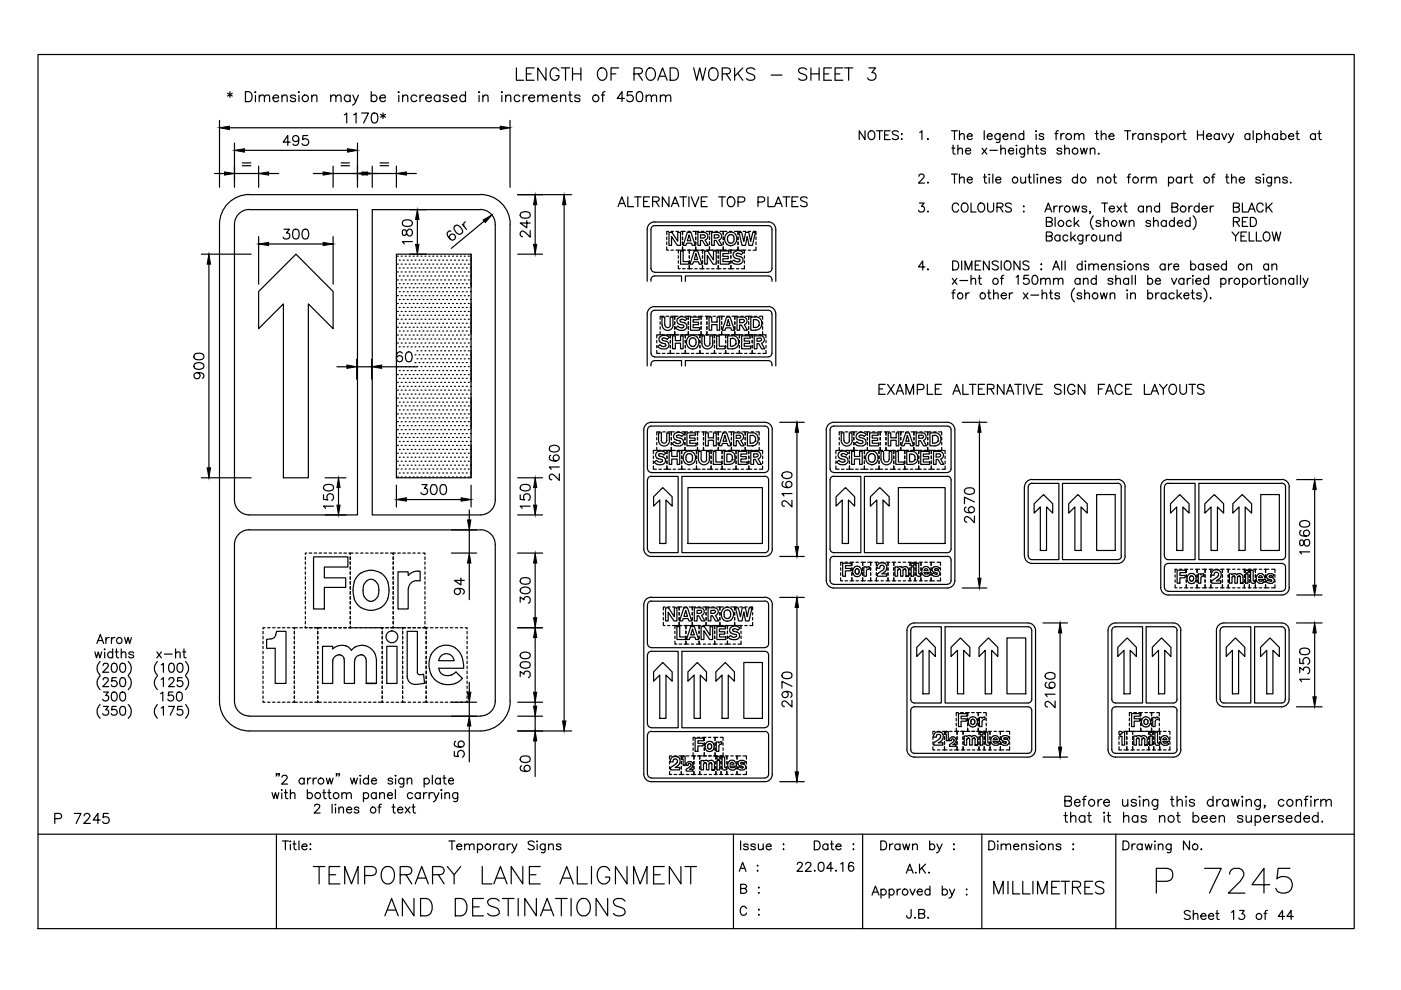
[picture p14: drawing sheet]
<svg xmlns="http://www.w3.org/2000/svg" width="297mm" height="210mm" viewBox="0 0 297 210" stroke-linecap="round" stroke-linejoin="round" font-family="sans-serif">
<g fill="none" stroke="#000" stroke-width=".25">
<path d="M8.1 11.6h279v185.3h-279zM48.2 19.8l1 .6M48.7 19.4v1.3M49.2 19.8l-1 .6M52 19.4h.8a1.15 1.15 0 0 1 .7 1.1 1.15 1.15 0 0 1-.7 1h-.8zM54.2 19.4v.2zM63.4 19.4v.2h-.1zM78.7 19.4v2.1M84.4 19.6l.2-.2v.2zM98.7 19.4v2.1M101.6 19.4l.1 .2h-.1zM106.4 19.4l.1 .2h-.1z"/>
<path d="M109.5 14.4v2.6h1.5M111.6 15.7h1M113.3 14.4h-1.7v2.6h1.7M115.8 14.4v2.6l-1.8-2.6v2.6M118.5 15a.96 .96 0 0 0-1.1-.6 .96 .96 0 0 0-.8 1 1.14 1.14 0 0 0 .3 1.2 1.14 1.14 0 0 0 1.2 .3l.4-.5v-.4h-.6M119 14.4h1.8M119.9 14.4v2.6M120.8 19.4v1.8l.2 .3h.3M121.4 15.7h1.8M121.4 14.4v2.6M123.2 14.4v2.6M126.9 14.8a.96 .96 0 0 1 1.1-.4 .96 .96 0 0 1 .7 1 1.14 1.14 0 0 1-.3 1.2 1.14 1.14 0 0 1-1.2 .3 1.58 1.58 0 0 1-.3-2.1z"/>
<path d="M128.3 19.4l-.4 .2-.1 .3v1.6M129.6 15.7h1M131.2 14.4h-1.6v2.6M134.1 19.4h-1l-.1 1a.74 .74 0 0 1 1.1-.1 .74 .74 0 0 1-.1 1.1 .74 .74 0 0 1-1.1-.2M134.4 15.7l1.5-.2a.62 .62 0 0 0 0-1l-1.5-.1v2.6M135.2 19.6a.66 .66 0 0 1 1 .3 1.84 1.84 0 0 1-.2 1.6 .73 .73 0 0 1-1-.3 1.84 1.84 0 0 1 .2-1.6zM135.3 15.7l.9 1.3M137.4 14.5a1.23 1.23 0 0 1 1.4 .4 1.23 1.23 0 0 1 0 1.5 .96 .96 0 0 1-1.1 .6 .96 .96 0 0 1-.7-1 1.78 1.78 0 0 1 .4-1.5zM139.5 17l1-2.6 .9 2.6M139.8 16.2h1.3M142.1 14.4h.9a1.42 1.42 0 0 1 .9 1.3 1.42 1.42 0 0 1-.9 1.3h-.9zM147.1 14.4l.6 2.6 .7-2.6 .6 2.6 .6-2.6"/>
<path d="M150.5 14.8a.98 .98 0 0 1 1.1-.4 .98 .98 0 0 1 .6 1 1.15 1.15 0 0 1-.2 1.3 1.15 1.15 0 0 1-1.3 .2 1.72 1.72 0 0 1-.2-2.1zM153.1 15.7l1.5-.2a.62 .62 0 0 0 0-1l-1.5-.1v2.6M154 15.7l.9 1.3M155.8 14.4v2.6M156.4 15.5l1.1 1.5M157.5 14.4l-1.7 1.8M160 14.8a1.17 1.17 0 0 0-1.7 0 .68 .68 0 0 0 .5 .7l.7 .3a.62 .62 0 0 1 .5 .5 .62 .62 0 0 1-.2 .6 1.23 1.23 0 0 1-1.5-.3M163.5 15.9h2.3M171 14.8a.96 .96 0 0 0-.9-.5 .96 .96 0 0 0-.8 .7l.3 .4 .9 .4a.62 .62 0 0 1 .5 .5 .62 .62 0 0 1-.2 .6 1.15 1.15 0 0 1-1.5-.3M171.9 15.7h1.8M171.9 14.4v2.6M173.7 14.4v2.6"/>
<path d="M174.7 15.7h1M176.3 14.4h-1.6v2.6h1.6M177.1 15.7h1M178.7 14.4h-1.6v2.6h1.6M179.1 14.4h1.7M179.9 14.4v2.6M184.2 14.4h1.4l-.8 1a.84 .84 0 0 1 .9 1 .84 .84 0 0 1-1.1 .6l-.4-.1-.2-.4M45.5 36.8h2.1M46.5 25.5v14.2M48.7 27.1h57.4M49.7 30.3v9.4M49.7 36.8h5.1"/>
<path d="M51.4 34.5h1.8M51.4 35.1h1.8M51.8 31.9h21.9M54.2 20.2v1.3M54.8 35.2v4.5M55 20.6l.5-.4h.5l.1 1.3M55 20.2v1.3M56.1 20.6l.5-.4h.5l.1 1.3M57 36.8h2.1M57.9 20.7h1.2a.65 .65 0 0 0-.9-.5 .65 .65 0 0 0-.2 1.1 .63 .63 0 0 0 1.1 0M59.8 20.6l.5-.4h.5l.1 1.3M59.8 20.2v1.3"/>
<path d="M61.5 30.1h-1.5l1-1.4v2.1M62.7 20.4a.63 .63 0 0 0-1.1 0l.1 .3 .9 .3 .1 .3a.63 .63 0 0 1-1.1 0M63.3 29.4a.66 .66 0 0 1-.9 .6 .66 .66 0 0 1-.2-1.1 .66 .66 0 0 1 1.1 .1 1.97 1.97 0 0 1-.3 1.7 .68 .68 0 0 1-.9-.2M63.4 20.2v1.3M65.2 28.7h-1l-.1 .9a.75 .75 0 0 1 1.2 0 .75 .75 0 0 1-.2 1.2 .75 .75 0 0 1-1.1-.4M66.1 20.6l.5-.4h.5l.1 1.3M66.1 20.2v1.3M66.4 36.8h2.1M70.1 20.6l.5-.4h.5l.1 1.3M70.1 20.2v1.3M70.6 36.8h6.2M70.6 35.2v4.5"/>
<path d="M71.2 20.6l.5-.4h.5l.1 1.3M72.3 34.5h1.8M72.3 35.1h1.8M73 24.3l.5-.3v2.1M74.2 20.4a.68 .68 0 0 0-1-.1 .68 .68 0 0 0 0 1.1 .68 .68 0 0 0 1-.1M74.2 20.2v1.3M74.8 20.2l.6 1.3 .6-1.3M75 24.3l.5-.3v2.1M75.4 21.5l-.2 .5-.5 .3M75.8 30.3v9.4M76.7 24h1.4l-1 2.1M77.9 36.8h6.1"/>
<path d="M78.7 20.4a.68 .68 0 0 1 1-.1 .68 .68 0 0 1 0 1.1 .68 .68 0 0 1-1-.1M78.9 35.2v4.5M79 24a.73 .73 0 0 1 1 .3 1.45 1.45 0 0 1-.5 1.8h-.2a1.39 1.39 0 0 1-.3-2.1zM80.5 20.7h1.2a.65 .65 0 0 0-.9-.5 .65 .65 0 0 0-.2 1.1 .64 .64 0 0 0 1.1 0M80.6 34.5h1.8M80.6 35.1h1.8M80.7 24.3l1 .5M81.2 24v1.1M81.7 24.3l-1 .5M84 35.2v4.5M84.6 20.2v1.3M85.4 20.6l.5-.4h.4l.2 1.3"/>
<path d="M85.4 20.2v1.3M86.2 36.8h2.1M88.4 20.4a.68 .68 0 0 0-1-.1 .68 .68 0 0 0 0 1.1 .68 .68 0 0 0 1-.1M89 20.2v1.3M89.8 20.2a.65 .65 0 0 0-.8 .5M90.3 20.7h1.2a.65 .65 0 0 0-1-.5 .65 .65 0 0 0-.1 1.1 .64 .64 0 0 0 1.1 0M93.3 20.4a.68 .68 0 0 0-1-.1 .68 .68 0 0 0 0 1.1 .68 .68 0 0 0 1-.1M93.3 20.2v1.3M95.1 20.4a.63 .63 0 0 0-1.1 0l.1 .3 .9 .3 .1 .3a.63 .63 0 0 1-1.1 0M95.7 20.7h1.2a.65 .65 0 0 0-.9-.5 .65 .65 0 0 0-.2 1.1 .64 .64 0 0 0 1.1 0M98.7 20.4a.68 .68 0 0 0-1-.1 .68 .68 0 0 0 0 1.1 .68 .68 0 0 0 1-.1M101.6 20.2v1.3"/>
<path d="M102.4 20.6l.5-.4h.5l.1 1.3M102.4 20.2v1.3M106.4 20.2v1.3M107.2 20.6l.5-.4h.5l.1 1.3M107.2 20.2v1.3M108.1 25.5v14.2M110.2 20.4a.66 .66 0 0 0-1 0 .66 .66 0 0 0 0 .9 .66 .66 0 0 0 1 0M110.9 20.2v1.3M111.7 20.2a.65 .65 0 0 0-.8 .5M112.1 20.7h1.2a.65 .65 0 0 0-.9-.5 .65 .65 0 0 0-.2 1.1 .63 .63 0 0 0 1.1 0M114 20.6l.5-.4h.5l.1 1.3M114 20.2v1.3"/>
<path d="M115.1 20.6l.5-.4h.5l.1 1.3M116.9 20.7h1.2a.65 .65 0 0 0-.9-.5 .65 .65 0 0 0-.2 1.1 .64 .64 0 0 0 1.1 0M118.8 20.6l.6-.4h.5v1.3M118.8 20.2v1.3M120.5 20.2h.8M123 20.4a.63 .63 0 0 0-1.2 0l.1 .3 1 .3 .1 .3a.63 .63 0 0 1-1.2 0M127.5 20.2h.7M132.4 20.9h-1.5l1-1.5v2.1M137 20.6l.5-.4h.5l.1 1.3M137 20.2v1.3M138.1 20.6l.5-.4h.5l.1 1.3M140 20.6l.5-.4h.5l.1 1.3"/>
<path d="M140 20.2v1.3M141.1 20.6l.5-.4h.5l.1 1.3M183.4 27.7v1.9l-1.2-1.9v1.9M184.2 28a.76 .76 0 0 1 1.1-.1 .76 .76 0 0 1 .2 1 .77 .77 0 0 1-1 .7 .77 .77 0 0 1-.5-1.2zM185.9 27.7h1.2M186.5 27.7v1.9M187.6 28.6h.7M188.7 27.7h-1.1v1.9h1.1M190.5 28a.73 .73 0 0 0-1.3 .2l.2 .2 .7 .3a.43 .43 0 0 1 .4 .3 .43 .43 0 0 1-.2 .5 .86 .86 0 0 1-1.1-.2M191.1 29.5h.2zM191.2 28.3v.2zM194.8 37.4l.1-.3 .3-.2 .6 .1 .1 .3-.1 .3-1.1 1.2h1.3"/>
<path d="M195 28.1l.5-.4v1.9M196.7 29.5h.1zM196.7 38.7h.1zM201.7 27.7h1.3M201.7 36.9h1.3M201.8 31.4h.7M202.1 30.8v1.5l.1 .3 .3 .1M202.4 27.7v1.9M202.4 36.9v1.9M203.1 31.8l.4-.4 .5 .1 .1 1.2M203.1 30.8v1.9M203.4 28.7l.5-.4 .5 .1v1.2"/>
<path d="M203.4 37.9l.3-.3a.44 .44 0 0 1 .7 .3v.9M203.4 27.7v1.9M203.4 36.9v1.9M204.7 32h1.1a.58 .58 0 0 0-.8-.5 .58 .58 0 0 0-.2 .9 .57 .57 0 0 0 1 0M205.1 28.9h1a.56 .56 0 0 0-.6-.6 .56 .56 0 0 0-.4 .8 .57 .57 0 0 0 .4 .5 .57 .57 0 0 0 .6-.3M205.1 38.1h1v-.2a.58 .58 0 0 0-.8-.1 .58 .58 0 0 0 0 .8 .58 .58 0 0 0 .8-.1M208.2 31.4l1 1.3M208.5 37.5h.6M208.7 27.7v1.9M208.8 36.9v1.5v.3l.4 .1M209.2 31.4l-1 1.3M209.3 28.9h1.1a.56 .56 0 0 0-.7-.6 .56 .56 0 0 0-.4 .8 .57 .57 0 0 0 .4 .5 .57 .57 0 0 0 .7-.3"/>
<path d="M209.6 37h.3zM209.7 37.6v1.2M209.9 31.9h1.6M210.5 36.9v1.9M211.1 38.1h1.1v-.2a.6 .6 0 0 0-.9-.1 .6 .6 0 0 0 0 .9 .6 .6 0 0 0 .9-.2M212 28.3v1.5a.49 .49 0 0 1-.3 .4 .49 .49 0 0 1-.5-.1M212 28.6a.61 .61 0 0 0-.9-.1 .61 .61 0 0 0 0 .9 .61 .61 0 0 0 .9-.1M212.2 31.8a.63 .63 0 0 1 .9-.3l.1 1.2M212.2 30.8v1.9M212.7 28.9h1a.56 .56 0 0 0-.7-.6 .56 .56 0 0 0-.3 .8 .57 .57 0 0 0 .4 .5 .57 .57 0 0 0 .6-.3M213.8 32h1.1v-.2a.6 .6 0 0 0-.9-.2 .6 .6 0 0 0 0 .9 .6 .6 0 0 0 .9-.1M214.3 28.7l.5-.4 .5 .1 .1 1.2"/>
<path d="M214.3 28.3v1.3M215.5 31.5v1.2M215.5 30.8v.1zM216.4 37.5l.1 1.2 .5 .1 .4-.4M217.1 28.6a.59 .59 0 0 0-.9-.1 .59 .59 0 0 0 0 .9 .59 .59 0 0 0 .9-.1M217.1 27.7v1.9M217.2 31.4l-.1 1.7a.48 .48 0 0 1-.7 .1M217.2 31.7a.59 .59 0 0 0-.8-.1 .59 .59 0 0 0 0 .9 .59 .59 0 0 0 .8-.1M217.4 37.5v1.3M217.9 31.8l.5-.4 .5 .1 .1 1.2M217.9 37.5h.7M217.9 30.8v1.9"/>
<path d="M218.2 36.9v1.5l.1 .3 .4 .1M219.2 36.9v1.9M219.5 31.4h.6M219.7 28.4v1.2M219.7 27.7v.2zM219.8 30.8v1.5l.1 .3 .3 .1M219.9 37.6v1.2M219.9 36.9l.2 .1-.2 .1zM220.7 37.9l.4-.4 .5 .1 .1 1.2M220.7 37.5v1.3M221.3 28.6a.53 .53 0 0 0-.5-.3 .53 .53 0 0 0-.5 .3l.3 .3 .4 .1 .3 .3a.57 .57 0 0 1-1 0M221.7 31.7a.62 .62 0 0 0-1 0l.1 .2 .8 .2 .1 .3a.57 .57 0 0 1-1 0"/>
<path d="M222.3 38.1h1.1v-.2a.58 .58 0 0 0-.9-.1 .58 .58 0 0 0 0 .8 .58 .58 0 0 0 .9-.1M223.7 28.3h.6M224.4 27.7l-.4 .1-.1 .3v1.5M224.9 37.8a.62 .62 0 0 0-1 0l.1 .2 .8 .3 .1 .2a.57 .57 0 0 1-1 0M224.9 28.3v1.3M225.1 31.7a.62 .62 0 0 0-1 0l.1 .2 .8 .2 .1 .3a.57 .57 0 0 1-1 0M225.7 28.3a.65 .65 0 0 0-.8 .6M225.7 31.8a.63 .63 0 0 1 .9-.3l.1 1.2M225.7 30.8v1.9M227.8 28.7l.5-.4 .4 .1 .1 1.2M227.8 28.3v1.3M228.4 37.8a.61 .61 0 0 0-.9-.1 .61 .61 0 0 0 0 .9 .61 .61 0 0 0 .9-.1"/>
<path d="M228.4 36.9v1.9M228.8 28.7l.4-.4 .5 .1 .1 1.2M229.1 31.4l.3 1.3 .4-1.3 .3 1.3 .4-1.3M231.2 31.8l.4-.4 .4 .1 .1 1.2M231.2 31.4v1.3M232.2 28.3h.6M232.5 27.7v1.6l.1 .2 .3 .1M232.8 37.9l.4-.4 .5 .1 .1 1.2M232.8 37.5v1.3M232.8 32.6h.3zM233.5 28.7l.4-.4 .5 .1 .1 1.2M233.5 27.7v1.9"/>
<path d="M235.1 28.9h1.1a.56 .56 0 0 0-.7-.6 .56 .56 0 0 0-.4 .8 .57 .57 0 0 0 .5 .5 .57 .57 0 0 0 .6-.3M236 37.5h.7M236.3 36.9v1.5l.1 .3 .3 .1M238.4 27.7h1.3M239 37.5h.6M239.1 27.7v1.9M239.7 36.9l-.3 .1-.1 .3v1.5M240.2 28.3v1.3M240.9 28.3a.65 .65 0 0 0-.7 .6M242 37.5v1.3M242.3 28.6a.59 .59 0 0 0-.8-.1 .59 .59 0 0 0 0 .9 .59 .59 0 0 0 .8-.1M242.3 28.3v1.3"/>
<path d="M242.7 37.5a.58 .58 0 0 0-.7 .6M243 28.7l.5-.4 .5 .1 .1 1.2M243 28.3v1.3M243.1 37.9l.3-.3a.44 .44 0 0 1 .8 .3v.9M243.1 37.5v1.3M244.2 37.9l.4-.4 .4 .1 .1 1.2M245.7 28.6a.53 .53 0 0 0-.5-.3 .53 .53 0 0 0-.5 .3l.3 .3 .4 .1 .3 .3a.57 .57 0 0 1-1 0M246.3 28.6a.61 .61 0 0 1 .9-.1 .61 .61 0 0 1 0 .9 .61 .61 0 0 1-.9-.1M246.3 28.3v1.9M247.7 37.8a.61 .61 0 0 1 1-.1 .61 .61 0 0 1 0 .9 .61 .61 0 0 1-1-.1M247.7 37.5v2M249.7 28.3v1.3"/>
<path d="M250.5 37.8a.61 .61 0 0 0-.9-.1 .61 .61 0 0 0 0 .9 .61 .61 0 0 0 .9-.1M250.5 37.5v1.3M250.5 28.3a.65 .65 0 0 0-.8 .6M250.7 28.3h.6M251 27.7v1.6l.1 .2 .4 .1M251.2 37.5v1.3M251.9 37.5a.63 .63 0 0 0-.7 .6M252.2 37.5h.6M252.4 36.9v1.5l.1 .3 .4 .1M253.9 28.6h1.3M253.9 27.7v1.9M255.2 27.7v1.9"/>
<path d="M255.8 28.9h1.1a.56 .56 0 0 0-.7-.6 .56 .56 0 0 0-.4 .8 .58 .58 0 0 0 .4 .5 .58 .58 0 0 0 .7-.3M256.9 37.5h.6M257.6 36.9l-.4 .1-.1 .3v1.5M258.5 28.6a.61 .61 0 0 0-.9-.1 .61 .61 0 0 0 0 .9 .61 .61 0 0 0 .9-.1M258.5 28.3v1.3M259.1 28.3l.5 1.3 .5-1.3M259.9 37.5h.6M260.1 36.9v1.5l.1 .3 .4 .1M260.5 28.3l.5 1.3 .5-1.3M261 29.6l-.3 .5-.3 .1M261.1 37.9l.4-.4 .5 .1 .1 1.2M261.1 36.9v1.9"/>
<path d="M262.7 38.1h1.1a.58 .58 0 0 0-.8-.5 .58 .58 0 0 0-.2 .9 .57 .57 0 0 0 1 0M265 28.6a.59 .59 0 0 0-.9-.1 .59 .59 0 0 0 0 .9 .59 .59 0 0 0 .9-.1M265 28.3v1.3M265.7 27.7v1.9M266.4 28.6a.61 .61 0 0 1 .9-.1 .61 .61 0 0 1 0 .9 .61 .61 0 0 1-.9-.1M266.4 28.3v1.9M267.3 37.8a.62 .62 0 0 0-1.1 0l.1 .2 .9 .3 .1 .2a.57 .57 0 0 1-1.1 0M267.8 37h.2zM267.9 37.6v1.2M268.2 28.7l.4-.4 .4 .1 .1 1.2M268.2 27.7v1.9M269.6 37.5l-.1 1.7-.2 .3-.5-.1"/>
<path d="M269.6 37.8a.59 .59 0 0 0-.9-.1 .59 .59 0 0 0 0 .9 .59 .59 0 0 0 .9-.1M270.3 37.9l.5-.4 .4 .1 .1 1.2M270.3 37.5v1.3M270.9 28.6a.61 .61 0 0 0-.9-.1 .61 .61 0 0 0 0 .9 .61 .61 0 0 0 .9-.1M270.9 28.3v1.3M271.6 28.6a.61 .61 0 0 1 .9-.1 .61 .61 0 0 1 0 .9 .61 .61 0 0 1-.9-.1M271.6 27.7v1.9M272.9 37.8a.58 .58 0 0 0-.9 0v.2l.9 .3v.2a.54 .54 0 0 1-.4 .3 .54 .54 0 0 1-.5-.3M273.2 28.9h1.1a.58 .58 0 0 0-.8-.5 .58 .58 0 0 0-.2 .9 .57 .57 0 0 0 1 0M273.6 38.7h.1zM274.8 28.3h.6M275 27.7v1.6l.1 .2 .4 .1"/>
<path d="M278.9 28.6a.61 .61 0 0 0-.9-.1 .61 .61 0 0 0 0 .9 .61 .61 0 0 0 .9-.1M278.9 28.3v1.3M279.4 28.3h.6M279.7 27.7v1.6l.1 .2 .4 .1M42.7 53.9h10.6M44.3 56v43.2M46.5 47.6v101.1a6.3 6.3 0 0 0 6.3 6.3h49a6.3 6.3 0 0 0 6.4-6.3M49.7 47.6v58.4M52.8 44.5h23v64.7h-23a3.2 3.2 0 0 1-3.1-3.2M52.8 41.3h49M52.9 41.2a6.3 6.3 0 0 0-6.4 6.4M52.9 44.4a3.2 3.2 0 0 0-3.2 3.2"/>
<path d="M54.8 50.2v10M57 51.7h11.5M60.2 48.6h1.2l-.7 .8a.66 .66 0 0 1 .8 .7 .66 .66 0 0 1-.9 .6l-.4-.1-.2-.3M62.3 48.7a.73 .73 0 0 1 1 .3 1.84 1.84 0 0 1-.2 1.6 .73 .73 0 0 1-1-.3 1.84 1.84 0 0 1 .2-1.6zM64.4 48.7a.69 .69 0 0 1 .9 .3 1.05 1.05 0 0 1-.6 1.7 1.27 1.27 0 0 1-.3-2zM70.6 50.2v10M84 53.9h15.9v47.4h-15.9zM84.3 59.4h.1M84.3 57.7h.1M84.3 56h.1M84.3 54.3h.1M84.6 58.5h.1"/>
<path d="M84.6 56.8h.1M84.6 55.2h.1M85.1 59.4h.1M85.1 57.7h.1M85.1 56h.1M85.1 54.3h.1M85.4 48.8a.8 .8 0 0 0 .2 1.1l.4-.1 .1-.2a.75 .75 0 0 1 .3-.8 .75 .75 0 0 1 .9 0 .83 .83 0 0 1-.3 1.2 1.11 1.11 0 0 1-1-1.2zM85.4 46.9a1.39 1.39 0 0 1 2 .3v.2a1.39 1.39 0 0 1-2 .3zM85.5 58.5h.1M85.5 56.8h.1M85.5 55.2h.1M85.9 59.4h.1"/>
<path d="M85.9 57.7h.1M85.9 56h.1M85.9 54.3h.1M86.3 58.5h.1M86.3 56.8h.1M86.3 55.2h.1M86.8 59.4h.1M86.8 57.7h.1M86.8 56h.1M86.8 54.3h.1M86.9 53.9h3.5M87.2 58.5h.1"/>
<path d="M87.2 56.8h.1M87.2 55.2h.1M87.4 51.2h-2.1l.4 .5M87.6 59.4h.1M87.6 57.7h.1M87.6 56h.1M87.6 54.3h.1M88 58.5h.1M88 56.8h.1M88 55.2h.1M88.4 59.4h.1M88.4 57.7h.1"/>
<path d="M88.4 56h.1M88.4 54.3h.1M88.5 46.5v5.3M88.8 58.5h.1M88.8 56.8h.1M88.8 55.2h.1M89.3 59.4h.1M89.3 57.7h.1M89.3 56h.1M89.3 54.3h.1M89.7 58.5h.1M89.7 56.8h.1"/>
<path d="M89.7 55.2h.1M90.1 59.4h.1M90.1 57.7h.1M90.1 56h.1M90.1 54.3h.1M90.5 58.5h.1M90.5 56.8h.1M90.5 55.2h.1M90.9 59.4h.1M90.9 57.7h.1M90.9 56h.1M90.9 54.3h.1"/>
<path d="M91.3 58.5h.1M91.3 56.8h.1M91.3 55.2h.1M91.8 59.4h.1M91.8 57.7h.1M91.8 56h.1M91.8 54.3h.1M92.2 58.5h.1M92.2 56.8h.1M92.2 55.2h.1M92.6 59.4h.1M92.6 57.7h.1"/>
<path d="M92.6 56h.1M92.6 54.3h.1M93 58.5h.1M93 56.8h.1M93 55.2h.1M93.4 59.4h.1M93.4 57.7h.1M93.4 56h.1M93.4 54.3h.1M93.9 58.5h.1M93.9 56.8h.1M93.9 55.2h.1"/>
<path d="M94.2 59.4h.1M94.2 57.7h.1M94.2 56h.1M94.2 54.3h.1M94.7 58.5h.1M94.7 56.8h.1M94.7 55.2h.1M95.1 59.4h.1M95.1 57.7h.1M95.1 56h.1M95.1 54.3h.1M95.5 58.5h.1"/>
<path d="M95.5 56.8h.1M95.5 55.2h.1M95.6 49a.62 .62 0 0 0-.8 .4 1.6 1.6 0 0 0 1.2 1.5 .65 .65 0 0 0 .6-.8 .65 .65 0 0 0-.9-.4 .65 .65 0 0 0-.3 .9M95.9 59.4h.1M95.9 57.7h.1M95.9 56h.1M95.9 54.3h.1M96.4 58.5h.1M96.4 56.8h.1M96.4 55.2h.1M96.4 48l.2-.2a1.17 1.17 0 0 1 1.5 1.1 .66 .66 0 0 1-.3 .6 .66 .66 0 0 1-.7 .1 1.77 1.77 0 0 1-.9-1.4zM96.8 59.4h.1"/>
<path d="M96.8 57.7h.1M96.8 56h.1M96.8 54.3h.1M97.2 58.5h.1M97.2 56.8h.1M97.2 55.2h.1M97.6 59.4h.1M97.6 57.7h.1M97.6 56h.1M97.6 54.3h.1M98 58.5h.1M98 56.8h.1"/>
<path d="M98 55.2h.1M98 47.5l.9 1.1M98.4 59.4h.1M98.4 57.7h.1M98.4 56h.1M98.4 54.3h.1M98.7 47a.68 .68 0 0 0-.3 1M98.9 58.5h.1M98.9 56.8h.1M98.9 55.2h.1M99.3 59.4h.1M99.3 57.7h.1"/>
<path d="M99.3 56h.1M99.3 54.3h.1M99.7 58.5h.1M99.7 56.8h.1M99.7 55.2h.1M99.9 53.9v7M101.8 44.5h-22.9v64.7h22.9a3.2 3.2 0 0 0 3.2-3.2M101.8 44.4a3.2 3.2 0 0 1 3.2 3.2M101.8 41.2a6.3 6.3 0 0 1 6.4 6.4M102.6 46.9l-6.9 5.8M105 47.6v58.4M108.1 47.6v101.1"/>
<path d="M109.7 41.3h11.5M109.7 53.9h5.3M110.4 45.2a1.65 1.65 0 0 1 1.9 0 .73 .73 0 0 1-.3 1 1.45 1.45 0 0 1-1.7-.5zM111.7 46.8v1.5l-1.4-1h2.1M112.4 48.9v1.4l-1-1-.7-.3a.65 .65 0 0 0-.3 1l.4 .2M113.5 43.4v8.4M119.6 43.4v109.5M131 43.8l.8-2.1 .8 2.1M131.3 43.1h1M133.1 41.7v2.1h1.2M134.5 41.7h1.4M135.2 41.7v2.1"/>
<path d="M136.5 42.7h.8M137.2 48.6v11M137.7 41.7h-1.2v2.1h1.2M138 48.6v8.3a.78 .78 0 0 0 .8 .8M138.4 42.7l1.1-.1a.47 .47 0 0 0 0-.8l-1.1-.1v2.1M138.8 47.8h24.1a.78 .78 0 0 1 .8 .8M138.8 47.1h24.1M138.8 58.5h5.7v1.1M138.8 47.8a.78 .78 0 0 0-.8 .8M138.8 47a1.59 1.59 0 0 0-1.6 1.6M138.8 58.5a.86 .86 0 0 0-.8 1.1M139 42.7l.8 1.1"/>
<path d="M141.4 52.4v.6h.3M141.4 50.2v.6M141.4 51.3v.6M141.7 49.1h-.3v.6M141.8 41.7v2.1l-1.4-2.1v2.1M141.8 49.3h.7l1.2 1.8v-1.8h.6v2.7h-.7l-1.2-1.8v1.8h-.6zM142.3 53h.5M142.3 49.1h.5M142.3 43.8l.8-2.1 .8 2.1M142.6 43.1h1.1M143.3 53h.5M143.3 49.1h.5"/>
<path d="M143.8 56.3v.7h.4M143.8 54.2v.5M143.8 55.3v.5M144.2 41.7h1.4M144.2 53h-.4v.7M144.3 53.2h.5v2.3h1.3v.5h-1.8zM144.4 49.1h.3v.6v-.6h.6M144.4 53h.9h-.6v-.6v.6M144.7 50.2v.6M144.7 51.3v.6M144.7 57h.6M144.9 41.7v2.1"/>
<path d="M145.3 59.6v-1.1h17.6a.86 .86 0 0 1 .8 1.1M145.7 49.3h.8l.9 2.7h-.6l-.2-.4h-1l-.2 .4h-.6zM145.8 53h.3v.7v-.7h.7M145.9 53h.5M145.9 49.1h.5M146.1 41.7v2.1M146.1 49.9l.4 1.2h-.8zM146.1 54.2v.5M146.1 55.3v.5M146.6 41.7l.8 2.1 .8-2.1M146.8 57h-.7v-.7v.7h-.3M146.9 49.1h.6v.6v-.6h.7"/>
<path d="M146.9 53h.9M147.2 53.2h.7l1 2.8h-.7l-.1-.5h-1.1l-.1 .5h-.6zM147.3 57h.5M147.5 50.2v.6M147.5 51.3v.6M147.5 53.8l.4 1.2h-.7zM148.2 53h-.7v-.6v.6M148.4 53h.5v.7v-.7h.4h-.6M148.7 49.1h.5M148.7 42.7h.8M148.9 54.2v.5M148.9 55.3v.5"/>
<path d="M149.2 50.4a.32 .32 0 0 0 .3-.3 .32 .32 0 0 0-.3-.3h-.7v.7h.7M149.3 57h-.4v-.7v.7h-.5M149.4 53.2h.6l1.3 1.9v-1.9h.6v2.8h-.7l-1.2-1.9v1.9h-.6zM149.5 50.9a.83 .83 0 0 0 .6-.9 .83 .83 0 0 0-.8-.7h-1.3v2.7h.5v-1h.4l.6 1h.7l-.7-1.1M149.7 49.1h.7v.6v-.6h.7M149.8 57h.5M150 41.7h-1.3v2.1h1.3M150.4 50.2v.6M150.4 51.3v.6M150.9 57h.5M150.9 53h.5M151.1 53h-.7v-.6v.6h-.7"/>
<path d="M151.6 49.1h.6M151.6 53h.6M151.9 53h.4v.7v-.7h.5M152.1 50.4a.32 .32 0 0 0 .4-.3 .32 .32 0 0 0-.4-.3h-.7v.7h.7M152.3 54.2v.5M152.3 55.3v.5M152.4 41.7h1.4M152.5 50.9a.83 .83 0 0 0 .5-.9 .83 .83 0 0 0-.8-.7h-1.3v2.7h.5v-1h.4l.7 1h.6l-.7-1.1M152.7 53h1.2M152.7 49.1h.6v.6v-.6h.8M152.7 53.2h1.8v.6h-1.2v.6h1.1v.5h-1.1v.6h1.3v.5h-1.9zM152.8 57h-.5v-.7v.7h-.4"/>
<path d="M153.1 41.7v2.1M153.3 50.2v.6M153.3 51.3v.6M153.3 57h.6M153.6 50.6v.2M153.6 50.7l.2 .6 .3 .5 .8 .3M154.1 53h-.8v-.6v.6M154.3 51.1l.3 .4h.7M154.4 53h.6v.7v-.7h.6M154.6 41.8a1.01 1.01 0 0 1 1.2 .5 1.01 1.01 0 0 1-.2 1.2 .77 .77 0 0 1-.9 .3 .77 .77 0 0 1-.5-.8 1.18 1.18 0 0 1 .4-1.2zM154.7 53h.5M154.7 49.1h.5"/>
<path d="M154.9 52.1h.1M155 54.2v.5M155 55.3v.5M155.1 55.5l.6 .5M155.3 49.8a.82 .82 0 0 0-1 .3 .82 .82 0 0 0 0 1M155.3 49.8l.3 .4M155.6 50.2v.9M155.6 57h-.6v-.7v.7h-.6M155.6 55.2l-.5 .3M155.6 53.5a.78 .78 0 0 0 .4 1.3M155.6 53.5l.3-.2a1.42 1.42 0 0 1 1.7 .3l-.4 .4M155.6 55.2l.7 .3 .5-.1"/>
<path d="M155.6 51.1l-.3 .4M155.7 55.9l1.3 .1M155.7 53h.9M155.7 49.1h.8v.6v-.6h.6M156 54.8l.7 .1M156.1 57h.5M156.2 50.7l-.4 1.1-.8 .3M156.2 50.5a1.29 1.29 0 0 0-1.3-1.3 1.29 1.29 0 0 0-1.3 1.3M156.3 50.6v.2M156.5 53.7l.7 .3M156.5 53.7l-.4 .2v.2l.8 .3a.79 .79 0 0 1 .6 .7 .79 .79 0 0 1-.5 .8M156.5 42.8h.9a.56 .56 0 0 0 .5-.4 .56 .56 0 0 0-.2-.6l-1.2-.1v2.1"/>
<path d="M156.5 50.2v.6M156.5 51.3v.6M156.7 49.3h.5l.5 1.9 .4-1.9h.7l.3 1.9 .5-1.9h.6l-.7 2.7h-.7l-.4-1.8-.4 1.8h-.7zM156.7 54.9l.2 .2-.1 .3M157.1 53h-.6v-.6v.6M157.2 53h.6v.7M157.6 49.1h.5M157.6 53h.5M157.8 56.3v.7h-.6M157.8 54.2v.5M157.8 55.3v.5M158.6 53h.5"/>
<path d="M158.6 49.1h.5M159.7 49.1h.6v.6M160.3 52.4v.6h-.6M160.3 50.2v.6M160.3 51.3v.6M160.7 42.8l1.2-.1a.53 .53 0 0 0 .2-.6 .53 .53 0 0 0-.5-.4h-.9v2.1M162.8 41.7v2.1h1.2M162.9 47a1.59 1.59 0 0 1 1.6 1.6M163.7 48.6v8.3a.78 .78 0 0 1-.8 .8h-24.1M164.2 43.8l.8-2.1 .8 2.1M164.5 48.6v11M164.5 43.1h1"/>
<path d="M166 41.7h1.4M166.7 41.7v2.1M167.9 42.7h.8M169.2 41.7h-1.3v2.1h1.3M171.1 42a.8 .8 0 0 0-1.4 .2 1.35 1.35 0 0 0 1.3 .7 .54 .54 0 0 1 0 .8 1.04 1.04 0 0 1-1.3-.2M194.9 43.1h1l-.5 .7a.65 .65 0 0 1 .5 .9 .65 .65 0 0 1-1.1 .1l-.1-.2M196.1 56.6h-1.4l.9-1.3v1.9M196.7 44.9h.1zM196.7 57v.2zM201.9 59l1 1.3M202 55.3h.6a1.02 1.02 0 0 1 .7 1 1.02 1.02 0 0 1-.7 .9h-.6zM202.9 59l-1 1.3"/>
<path d="M203.3 43.5a.69 .69 0 0 0-.8-.5 .69 .69 0 0 0-.6 .8v.4a.69 .69 0 0 0 .6 .8 .69 .69 0 0 0 .8-.5M203.5 59.5h1.7M203.9 55.3v1.9M204 43.3a.71 .71 0 0 1 .8-.2 .71 .71 0 0 1 .4 .7 .85 .85 0 0 1-.1 .9 .85 .85 0 0 1-1 .2l-.3-.7zM204.6 57.2v-1.9l.7 1.9 .8-1.9v1.9M205.9 43.1v1.9h1M205.9 59.4l.4-.4 .5 .1 .1 1.2M205.9 58.4v1.9M206.8 56.2h.7M207.4 59h.6M207.5 43.3a.71 .71 0 0 1 .8-.2 .71 .71 0 0 1 .5 .7 .85 .85 0 0 1-.2 .9 .85 .85 0 0 1-.9 .2l-.4-.7zM207.7 58.4v1.5l.1 .3 .3 .1"/>
<path d="M208 55.3h-1.2v1.9h1.2M209.4 43.1v1.3a.64 .64 0 0 0 .6 .6 .64 .64 0 0 0 .7-.6v-1.3M209.7 55.3v1.9l-1.2-1.9v1.9M211.4 43.9h1a.4 .4 0 0 0 .3-.4 .4 .4 0 0 0-.3-.4h-1v1.9M211.6 55.6a.73 .73 0 0 0-1.2 .2l.2 .2 .9 .4 .1 .5a.78 .78 0 0 1-1.2 0M212 43.9l.7 1.1M212.1 59h.6M212.3 55.3v1.9M212.8 58.4l-.4 .1v.3v1.5M213.1 55.6a.71 .71 0 0 1 .8-.2 .71 .71 0 0 1 .4 .6v.5a.72 .72 0 0 1-.7 .8 .72 .72 0 0 1-.7-.8zM214.4 43.3a.73 .73 0 0 0-1.2 .2l.2 .3 .9 .4 .1 .5a.78 .78 0 0 1-1.2 0M215.4 58.8l.5-.4v1.9"/>
<path d="M216.3 55.3v1.9l-1.3-1.9v1.9M217 43.8h.1zM217 44.9h.1zM218.1 58.4h-1v.8a.67 .67 0 0 1 1 0 .67 .67 0 0 1-.1 1 .67 .67 0 0 1-1-.3M218.2 55.6a.73 .73 0 0 0-1.3 .2l.2 .2 1 .5 .1 .4a.8 .8 0 0 1-1.3 0M219 58.5a.55 .55 0 0 1 .9 .3 .88 .88 0 0 1 .1 1 .88 .88 0 0 1-1 .4 1.51 1.51 0 0 1 0-1.7zM220.7 56h.2zM220.7 57.2l.1-.2 .1 .2zM220.7 59.4l.4-.4 .5 .1 .1 1.2M220.7 59v1.3M221.5 45l.8-1.9 .7 1.9M221.7 59.4l.4-.4 .5 .1v1.2"/>
<path d="M221.8 44.3h.9M221.8 47l1.1-.1 .2-.2-.1-.4-.4-.2h-.8v1.9h.8a.49 .49 0 0 0 .5-.3 .49 .49 0 0 0-.1-.5l-.4-.2M221.8 50.1l1.1-.1a.4 .4 0 0 0 .2-.4 .4 .4 0 0 0-.2-.3l-1.1-.1v1.9l1.1-.1a.51 .51 0 0 0 .2-.5 .51 .51 0 0 0-.5-.4M223.2 57.2l.7-1.9 .7 1.9M223.4 59.4l.4-.4 .5 .1 .1 1.2M223.4 59v1.3M223.4 43.7v1.3M223.5 56.6h.9M223.7 46.1v1.9M224.2 43.7a.58 .58 0 0 0-.8 .5M224.4 59.4l.4-.4 .5 .1 .1 1.2M224.6 43.7v1.3"/>
<path d="M224.7 50.1a.61 .61 0 0 0-.9-.1 .61 .61 0 0 0 0 .9 .61 .61 0 0 0 .9-.1M224.7 49.8v1.3M225.1 55.3v1.9M225.4 43.7a.58 .58 0 0 0-.8 .5M225.8 55.3v1.9M226.4 50.1a.59 .59 0 0 0-.9-.1 .59 .59 0 0 0 0 .9 .59 .59 0 0 0 .9-.1M227 49.2v1.9M227.1 47a.59 .59 0 0 0-.8 0 .59 .59 0 0 0 0 .8 .59 .59 0 0 0 .8 0M227.4 43.7l.4 1.3 .3-1.3 .4 1.3 .4-1.3M227.4 50.4l.7 .7M227.8 46.1v1.9M228 49.8l-1 .9"/>
<path d="M228.1 47.3l.7 .7M228.7 46.7l-.9 1M229 59.3a.61 .61 0 0 0-.9-.1 .61 .61 0 0 0 0 .9 .61 .61 0 0 0 .9-.1M229 59v1.3M229.4 56.2a.59 .59 0 0 0-.9-.1 .59 .59 0 0 0 0 .9 .59 .59 0 0 0 .9-.1M229.4 55.3v1.9M229.6 49.8l-.1 1.7-.3 .2-.4-.1M229.6 50.1a.61 .61 0 0 0-.9-.1 .61 .61 0 0 0 0 .9 .61 .61 0 0 0 .9-.1M229.7 59.4l.4-.4 .5 .1 .1 1.2M229.7 59v1.3M230.1 56v1.2M230.1 55.3v.2z"/>
<path d="M230.3 49.8v1.3M230.4 43.9a.57 .57 0 0 0-1 0l.1 .3 .8 .2 .1 .3a.53 .53 0 0 1-.5 .3 .53 .53 0 0 1-.5-.3M230.9 56.3l.3-.3a.44 .44 0 0 1 .7 .3v.9M230.9 56v1.2M231 49.8a.63 .63 0 0 0-.7 .6M231.2 44.9h-.2h.2l-.2 .4M231.8 45.8a1.93 1.93 0 0 0 0 2.8M231.9 56.3a.63 .63 0 0 1 .9-.3v1.2M232.4 59.3a.61 .61 0 0 0-.9-.1 .61 .61 0 0 0 0 .9 .61 .61 0 0 0 .9-.1M232.4 58.4v1.9M233.2 49.8l.1 1.2 .4 .1 .5-.4M233.4 47a.57 .57 0 0 0-1 0l.1 .2 .8 .3 .1 .3a.62 .62 0 0 1-1 0"/>
<path d="M233.5 56.5h1.1a.58 .58 0 0 0-.8-.5 .58 .58 0 0 0-.2 .9 .57 .57 0 0 0 1 0M233.6 43.1h1.2M234 47.1l.5-.4 .4 .2 .1 1.1M234 46.1v1.9M234.2 43.1v1.9M234.2 49.8v1.3M234.9 50.2a.63 .63 0 0 1 .9-.3l.1 1.2M234.9 49.8v1.3M235.2 44.2h1.1a.58 .58 0 0 0-.8-.5 .58 .58 0 0 0-.2 1 .57 .57 0 0 0 1 0M235.2 56.3l.4-.3h.5l.1 1.2M235.2 56v1.2M235.9 59.3a.57 .57 0 0 0-1 0l.1 .2 .9 .2v.3a.62 .62 0 0 1-1 0"/>
<path d="M236.6 59.4l.4-.4 .5 .1v1.2M236.6 58.4v1.9M236.8 43.7l1 1.3M237.3 46.7l.4 1.3 .4-1.3 .3 1.3 .4-1.3M237.6 50.1a.61 .61 0 0 0-.9-.1 .61 .61 0 0 0 0 .9 .61 .61 0 0 0 .9-.1M237.6 49.2v1.9M237.8 43.7l-1 1.3M237.8 56.2a.62 .62 0 0 0-1 0l.1 .2 .8 .3 .1 .2a.57 .57 0 0 1-1 0M238.3 43.7h.6M238.4 55.4h.2zM238.4 56v1.2M238.5 43.1v1.5l.1 .3 .4 .1"/>
<path d="M239.3 59.3a.61 .61 0 0 0-.9-.1 .61 .61 0 0 0 0 .9 .61 .61 0 0 0 .9-.1M239.3 59v1.3M239.4 47.1l.5-.4 .4 .2 .1 1.1M239.4 46.7v1.3M240 58.4v1.9M240.7 58.4v1.9M240.9 56.3a.63 .63 0 0 1 .9-.3l.1 1.2M240.9 56v1.2M242.4 43.9a.61 .61 0 0 0-.9-.1 .61 .61 0 0 0 0 1 .61 .61 0 0 0 .9-.1M242.4 43.7v1.3M243.1 44a.63 .63 0 0 1 .9-.2l.1 1.2M243.1 43.7v1.3"/>
<path d="M243.3 59.3a.59 .59 0 0 1 .9-.1 .59 .59 0 0 1 0 .9 .59 .59 0 0 1-.9-.1M243.3 58.4v1.9M243.5 56.2a.62 .62 0 0 0-1 0l.1 .2 .8 .3 .1 .2a.57 .57 0 0 1-1 0M243.9 47a.53 .53 0 0 0-.4-.3 .53 .53 0 0 0-.5 .3l.2 .3 .7 .2v.3a.57 .57 0 0 1-.9 0M244.6 47.1l.4-.4 .5 .2v1.1M244.6 46.1v1.9M245 59.6h1.1a.6 .6 0 0 0-.9-.5 .6 .6 0 0 0-.2 .9 .62 .62 0 0 0 1.1 0M245.8 43.9a.61 .61 0 0 0-.9-.1 .61 .61 0 0 0 0 1 .61 .61 0 0 0 .9-.1M245.8 43.1v1.9M247 56.2a.61 .61 0 0 0-.9-.1 .61 .61 0 0 0 0 .9 .61 .61 0 0 0 .9-.1M247 56v1.2M247.3 47a.61 .61 0 0 0-.9-.1 .61 .61 0 0 0 0 .9 .61 .61 0 0 0 .9 0"/>
<path d="M247.3 46.7v1.3M247.7 56v1.2M248.4 59l.5 1.3 .6-1.3M248.5 56a.63 .63 0 0 0-.8 .5M248.5 43.9h1l.2-.3-.1-.4-.3-.1h-.8v1.9h.8a.51 .51 0 0 0 .5-.6 .51 .51 0 0 0-.5-.5M248.8 56.5h1.1v-.2a.58 .58 0 0 0-.9-.1 .58 .58 0 0 0 0 .9 .58 .58 0 0 0 .9-.2M249 47a.59 .59 0 0 0-.9 0 .59 .59 0 0 0 0 .8 .59 .59 0 0 0 .9 0M249 46.1v1.9M249.6 47.3h1.1a.58 .58 0 0 0-.8-.5 .58 .58 0 0 0-.2 1 .57 .57 0 0 0 1 0M251 59.3a.61 .61 0 0 0-.9-.1 .61 .61 0 0 0 0 .9 .61 .61 0 0 0 .9-.1M251 59v1.3M251.7 59v1.3"/>
<path d="M252.1 43.7v1.3M252.3 47a.59 .59 0 0 0-.9 0 .59 .59 0 0 0 0 .8 .59 .59 0 0 0 .9 0M252.3 46.1v1.9M252.4 56.2a.61 .61 0 0 1 .9-.1 .61 .61 0 0 1 0 .9 .61 .61 0 0 1-.9-.1M252.4 55.3v1.9M252.4 59a.58 .58 0 0 0-.7 .6M252.8 43.7a.58 .58 0 0 0-.7 .5M252.9 59.1v1.2M252.9 58.4v.2zM253 45.8a1.93 1.93 0 0 1 0 2.8M253.5 59.6h1.1a.55 .55 0 0 0-.6-.6 .55 .55 0 0 0-.5 .7 .57 .57 0 0 0 .5 .6 .57 .57 0 0 0 .6-.3M254.2 43.9a.59 .59 0 0 0-.8 0 .59 .59 0 0 0 0 .8 .59 .59 0 0 0 .8 0"/>
<path d="M254.2 43.1v1.9M254.9 44.2h1.1a.58 .58 0 0 0-.8-.5 .58 .58 0 0 0-.3 1 .57 .57 0 0 0 1.1 0M255.2 56.2a.61 .61 0 0 0-.9-.1 .61 .61 0 0 0 0 .9 .61 .61 0 0 0 .9-.1M255.2 56v1.2M256.3 59.3a.61 .61 0 0 0-.9-.1 .61 .61 0 0 0 0 .9 .61 .61 0 0 0 .9-.1M256.3 58.4v1.9M256.6 43.7v1.3M256.8 56.2a.57 .57 0 0 0-1 0l.1 .2 .8 .3 .1 .2a.53 .53 0 0 1-.5 .4 .53 .53 0 0 1-.5-.4M257.3 56.5h1.1a.58 .58 0 0 0-.8-.5 .58 .58 0 0 0-.2 .9 .57 .57 0 0 0 1 0M257.3 43.7a.58 .58 0 0 0-.7 .5M258.8 59.3a.61 .61 0 0 1 .9-.1 .61 .61 0 0 1 0 .9 .61 .61 0 0 1-.9-.1M258.8 59v1.9"/>
<path d="M260 56.2a.61 .61 0 0 0-.9-.1 .61 .61 0 0 0 0 .9 .61 .61 0 0 0 .9-.1M260 55.3v1.9M260.6 59v1.3M261.2 49.2l.8 .9v1M261.3 59a.58 .58 0 0 0-.7 .6M261.5 47h.8l.4-.1a.41 .41 0 0 0-.1-.7l-1.1-.1v1.9M261.5 43.9h1.1a.4 .4 0 0 0 .2-.4 .4 .4 0 0 0-.2-.4h-1.1v1.9h.8a.51 .51 0 0 0 .5-.6 .51 .51 0 0 0-.5-.5M262.1 47l.7 1M262.7 49.2l-.7 .9M263.1 50.1h.7M263.4 43.1v1.9h1.1M263.4 47h.7"/>
<path d="M263.5 59.3a.61 .61 0 0 1 .9-.1 .61 .61 0 0 1 0 .9 .61 .61 0 0 1-.9-.1M263.5 59v1.9M264.3 49.2h-1.2v1.9h1.2M264.3 56.3l.3-.3a.44 .44 0 0 1 .8 .3v.9M264.3 56v1.2M264.6 46.1h-1.2v1.9h1.2M264.6 45l.8-1.9 .7 1.9M264.9 49.2v1.9h1M264.9 44.3h.9M265.1 46.1h.6a1.02 1.02 0 0 1 .7 1 1.02 1.02 0 0 1-.7 .9h-.6zM266.4 49.2v1.9h1.1M266.9 59v1.3"/>
<path d="M267.6 59a.63 .63 0 0 0-.7 .6M267.8 43.5a.69 .69 0 0 0-.8-.5 .69 .69 0 0 0-.5 .8 .85 .85 0 0 0 .2 .9 .85 .85 0 0 0 .9 .2l.2-.4M267.9 59h.6M268 49.4a.71 .71 0 0 1 .8-.2 .71 .71 0 0 1 .5 .7v.5a.72 .72 0 0 1-.8 .7 .72 .72 0 0 1-.7-.7zM268.2 58.4v1.5v.3l.4 .1M268.4 43.1v1.9M268.9 43.9l.8 1.1M269 56.2a.59 .59 0 0 0-.9-.1 .59 .59 0 0 0 0 .9 .59 .59 0 0 0 .9-.1M269 56v1.2M269.1 58.4l.2 .1-.2 .1zM269.1 59.1v1.2M269.7 56.3l.3-.3a.44 .44 0 0 1 .7 .3v.9"/>
<path d="M269.7 56v1.2M269.7 49.2l.5 1.9 .4-1.9 .5 1.9 .4-1.9M269.7 43.1l-1.3 1.2M271.6 59.4l.4-.4 .5 .1 .1 1.2M271.6 59v1.3M274.3 59.3a.61 .61 0 0 0-.9-.1 .61 .61 0 0 0 0 .9 .61 .61 0 0 0 .9-.1M274.3 59v1.3M275 58.4v1.9M275.7 58.4v1.9M276.3 59l.5 1.3 .5-1.3M41.2 77.2a1.31 1.31 0 0 1 2 .3v.2a1.18 1.18 0 0 1-1.7 .5 .69 .69 0 0 1-.3-1zM41.2 75.2a1.39 1.39 0 0 1 2 .3v.2a1.39 1.39 0 0 1-2 .3z"/>
<path d="M41.8 79a.66 .66 0 0 1 .6 .8 .66 .66 0 0 1-1 .4 .66 .66 0 0 1 0-1.1 1.15 1.15 0 0 1 1.8 .7l-.3 .4M54.8 61.8l8-7.9 7.8 7.9v7.9l-5.2-5.3v36.9h-5.3v-36.9l-5.3 5.3zM71.4 77.8h2.1M75.6 76.2v4.2M75.6 77.8h3.2M78.8 76.2v4.2M80.9 77.8h7.5M84.3 64.3h.1M84.3 62.7h.1M84.3 61h.1M84.3 72.7h.1M84.3 71h.1"/>
<path d="M84.3 69.4h.1M84.3 67.7h.1M84.3 66h.1M84.3 79.4h.1M84.3 77.7h.1M84.6 65.2h.1M84.6 63.5h.1M84.6 61.8h.1M84.6 60.2h.1M84.6 73.5h.1M84.6 71.9h.1M84.6 70.2h.1"/>
<path d="M84.6 68.5h.1M84.6 66.8h.1M84.6 78.6h.1M85.1 64.3h.1M85.1 62.7h.1M85.1 61h.1M85.1 72.7h.1M85.1 71h.1M85.1 69.4h.1M85.1 67.7h.1M85.1 66h.1M85.1 79.4h.1"/>
<path d="M85.1 77.7h.1M85.3 74.9l-.1-.2a.66 .66 0 0 0-1 .3 1.17 1.17 0 0 0 .5 1.7 .67 .67 0 0 0 .7-.6 .67 .67 0 0 0-.6-.7 .67 .67 0 0 0-.8 .6M85.5 65.2h.1M85.5 63.5h.1M85.5 61.8h.1M85.5 60.2h.1M85.5 73.5h.1M85.5 71.9h.1M85.5 70.2h.1M85.5 68.5h.1M85.5 66.8h.1M85.5 78.6h.1"/>
<path d="M85.9 64.3h.1M85.9 62.7h.1M85.9 61h.1M85.9 72.7h.1M85.9 71h.1M85.9 69.4h.1M85.9 67.7h.1M85.9 66h.1M85.9 79.4h.1M85.9 77.7h.1M86.3 74.7a.62 .62 0 0 1 1 .3 1.66 1.66 0 0 1-.2 1.6 .71 .71 0 0 1-1-.3 1.45 1.45 0 0 1 .2-1.6zM86.3 65.2h.1"/>
<path d="M86.3 63.5h.1M86.3 61.8h.1M86.3 60.2h.1M86.3 73.5h.1M86.3 71.9h.1M86.3 70.2h.1M86.3 68.5h.1M86.3 66.8h.1M86.3 78.6h.1M86.8 64.3h.1M86.8 62.7h.1M86.8 61h.1"/>
<path d="M86.8 72.7h.1M86.8 71h.1M86.8 69.4h.1M86.8 67.7h.1M86.8 66h.1M86.8 79.4h.1M86.8 77.7h.1M87.2 65.2h.1M87.2 63.5h.1M87.2 61.8h.1M87.2 60.2h.1M87.2 73.5h.1"/>
<path d="M87.2 71.9h.1M87.2 70.2h.1M87.2 68.5h.1M87.2 66.8h.1M87.2 78.6h.1M87.6 64.3h.1M87.6 62.7h.1M87.6 61h.1M87.6 72.7h.1M87.6 71h.1M87.6 69.4h.1M87.6 67.7h.1"/>
<path d="M87.6 66h.1M87.6 79.4h.1M87.6 77.7h.1M88 65.2h.1M88 63.5h.1M88 61.8h.1M88 60.2h.1M88 76.9h.1M88 75.2h.1M88 73.5h.1M88 71.9h.1M88 70.2h.1"/>
<path d="M88 68.5h.1M88 66.8h.1M88 78.6h.1M88.4 64.3h.1M88.4 62.7h.1M88.4 61h.1M88.4 76.1h.1M88.4 74.4h.1M88.4 72.7h.1M88.4 71h.1M88.4 69.4h.1M88.4 67.7h.1"/>
<path d="M88.4 66h.1M88.4 79.4h.1M88.4 77.7h.1M88.8 65.2h.1M88.8 63.5h.1M88.8 61.8h.1M88.8 60.2h.1M88.8 76.9h.1M88.8 75.2h.1M88.8 73.5h.1M88.8 71.9h.1M88.8 70.2h.1"/>
<path d="M88.8 68.5h.1M88.8 66.8h.1M88.8 78.6h.1M89.3 64.3h.1M89.3 62.7h.1M89.3 61h.1M89.3 76.1h.1M89.3 74.4h.1M89.3 72.7h.1M89.3 71h.1M89.3 69.4h.1M89.3 67.7h.1"/>
<path d="M89.3 66h.1M89.3 79.4h.1M89.3 77.7h.1M89.7 65.2h.1M89.7 63.5h.1M89.7 61.8h.1M89.7 60.2h.1M89.7 76.9h.1M89.7 75.2h.1M89.7 73.5h.1M89.7 71.9h.1M89.7 70.2h.1"/>
<path d="M89.7 68.5h.1M89.7 66.8h.1M89.7 78.6h.1M90.1 64.3h.1M90.1 62.7h.1M90.1 61h.1M90.1 76.1h.1M90.1 74.4h.1M90.1 72.7h.1M90.1 71h.1M90.1 69.4h.1M90.1 67.7h.1"/>
<path d="M90.1 66h.1M90.1 79.4h.1M90.1 77.7h.1M90.5 65.2h.1M90.5 63.5h.1M90.5 61.8h.1M90.5 60.2h.1M90.5 76.9h.1M90.5 75.2h.1M90.5 73.5h.1M90.5 71.9h.1M90.5 70.2h.1"/>
<path d="M90.5 68.5h.1M90.5 66.8h.1M90.5 78.6h.1M90.9 64.3h.1M90.9 62.7h.1M90.9 61h.1M90.9 76.1h.1M90.9 74.4h.1M90.9 72.7h.1M90.9 71h.1M90.9 69.4h.1M90.9 67.7h.1"/>
<path d="M90.9 66h.1M90.9 79.4h.1M90.9 77.7h.1M91.3 65.2h.1M91.3 63.5h.1M91.3 61.8h.1M91.3 60.2h.1M91.3 76.9h.1M91.3 75.2h.1M91.3 73.5h.1M91.3 71.9h.1M91.3 70.2h.1"/>
<path d="M91.3 68.5h.1M91.3 66.8h.1M91.3 78.6h.1M91.8 64.3h.1M91.8 62.7h.1M91.8 61h.1M91.8 76.1h.1M91.8 74.4h.1M91.8 72.7h.1M91.8 71h.1M91.8 69.4h.1M91.8 67.7h.1"/>
<path d="M91.8 66h.1M91.8 79.4h.1M91.8 77.7h.1M92.2 63.5h.1M92.2 61.8h.1M92.2 60.2h.1M92.2 76.9h.1M92.2 75.2h.1M92.2 73.5h.1M92.2 71.9h.1M92.2 70.2h.1M92.2 68.5h.1"/>
<path d="M92.2 66.8h.1M92.2 65.2h.1M92.2 78.6h.1M92.6 64.3h.1M92.6 62.7h.1M92.6 61h.1M92.6 76.1h.1M92.6 74.4h.1M92.6 72.7h.1M92.6 71h.1M92.6 69.4h.1M92.6 67.7h.1"/>
<path d="M92.6 66h.1M92.6 79.4h.1M92.6 77.7h.1M93 63.5h.1M93 61.8h.1M93 60.2h.1M93 76.9h.1M93 75.2h.1M93 73.5h.1M93 71.9h.1M93 70.2h.1M93 68.5h.1"/>
<path d="M93 66.8h.1M93 65.2h.1M93 78.6h.1M93.4 64.3h.1M93.4 62.7h.1M93.4 61h.1M93.4 76.1h.1M93.4 74.4h.1M93.4 72.7h.1M93.4 71h.1M93.4 69.4h.1M93.4 67.7h.1"/>
<path d="M93.4 66h.1M93.4 79.4h.1M93.4 77.7h.1M93.9 63.5h.1M93.9 61.8h.1M93.9 60.2h.1M93.9 76.9h.1M93.9 75.2h.1M93.9 73.5h.1M93.9 71.9h.1M93.9 70.2h.1M93.9 68.5h.1"/>
<path d="M93.9 66.8h.1M93.9 65.2h.1M93.9 78.6h.1M94.2 64.3h.1M94.2 62.7h.1M94.2 61h.1M94.2 76.1h.1M94.2 74.4h.1M94.2 72.7h.1M94.2 71h.1M94.2 69.4h.1M94.2 67.7h.1"/>
<path d="M94.2 66h.1M94.2 79.4h.1M94.2 77.7h.1M94.7 63.5h.1M94.7 61.8h.1M94.7 60.2h.1M94.7 76.9h.1M94.7 75.2h.1M94.7 73.5h.1M94.7 71.9h.1M94.7 70.2h.1M94.7 68.5h.1"/>
<path d="M94.7 66.8h.1M94.7 65.2h.1M94.7 78.6h.1M95.1 64.3h.1M95.1 62.7h.1M95.1 61h.1M95.1 76.1h.1M95.1 74.4h.1M95.1 72.7h.1M95.1 71h.1M95.1 69.4h.1M95.1 67.7h.1"/>
<path d="M95.1 66h.1M95.1 79.4h.1M95.1 77.7h.1M95.5 63.5h.1M95.5 61.8h.1M95.5 60.2h.1M95.5 76.9h.1M95.5 75.2h.1M95.5 73.5h.1M95.5 71.9h.1M95.5 70.2h.1M95.5 68.5h.1"/>
<path d="M95.5 66.8h.1M95.5 65.2h.1M95.5 78.6h.1M95.9 64.3h.1M95.9 62.7h.1M95.9 61h.1M95.9 76.1h.1M95.9 74.4h.1M95.9 72.7h.1M95.9 71h.1M95.9 69.4h.1M95.9 67.7h.1"/>
<path d="M95.9 66h.1M95.9 79.4h.1M95.9 77.7h.1M96.4 63.5h.1M96.4 61.8h.1M96.4 60.2h.1M96.4 76.9h.1M96.4 75.2h.1M96.4 73.5h.1M96.4 71.9h.1M96.4 70.2h.1M96.4 68.5h.1"/>
<path d="M96.4 66.8h.1M96.4 65.2h.1M96.4 78.6h.1M96.8 64.3h.1M96.8 62.7h.1M96.8 61h.1M96.8 76.1h.1M96.8 74.4h.1M96.8 72.7h.1M96.8 71h.1M96.8 69.4h.1M96.8 67.7h.1"/>
<path d="M96.8 66h.1M96.8 79.4h.1M96.8 77.7h.1M97.2 63.5h.1M97.2 61.8h.1M97.2 60.2h.1M97.2 76.9h.1M97.2 75.2h.1M97.2 73.5h.1M97.2 71.9h.1M97.2 70.2h.1M97.2 68.5h.1"/>
<path d="M97.2 66.8h.1M97.2 65.2h.1M97.2 78.6h.1M97.6 64.3h.1M97.6 62.7h.1M97.6 61h.1M97.6 76.1h.1M97.6 74.4h.1M97.6 72.7h.1M97.6 71h.1M97.6 69.4h.1M97.6 67.7h.1"/>
<path d="M97.6 66h.1M97.6 79.4h.1M97.6 77.7h.1M98 63.5h.1M98 61.8h.1M98 60.2h.1M98 76.9h.1M98 75.2h.1M98 73.5h.1M98 71.9h.1M98 70.2h.1M98 68.5h.1"/>
<path d="M98 66.8h.1M98 65.2h.1M98 78.6h.1M98.4 64.3h.1M98.4 62.7h.1M98.4 61h.1M98.4 76.1h.1M98.4 74.4h.1M98.4 72.7h.1M98.4 71h.1M98.4 69.4h.1M98.4 67.7h.1"/>
<path d="M98.4 66h.1M98.4 79.4h.1M98.4 77.7h.1M98.9 63.5h.1M98.9 61.8h.1M98.9 60.2h.1M98.9 75.2h.1M98.9 73.5h.1M98.9 71.9h.1M98.9 70.2h.1M98.9 68.5h.1M98.9 66.8h.1"/>
<path d="M98.9 65.2h.1M98.9 78.6h.1M98.9 76.9h.1M99.3 64.3h.1M99.3 62.7h.1M99.3 61h.1M99.3 76.1h.1M99.3 74.4h.1M99.3 72.7h.1M99.3 71h.1M99.3 69.4h.1M99.3 67.7h.1"/>
<path d="M99.3 66h.1M99.3 79.4h.1M99.3 77.7h.1M99.7 63.5h.1M99.7 61.8h.1M99.7 60.2h.1M99.7 75.2h.1M99.7 73.5h.1M99.7 71.9h.1M99.7 70.2h.1M99.7 68.5h.1M99.7 66.8h.1"/>
<path d="M99.7 65.2h.1M99.7 78.6h.1M99.7 76.9h.1M99.9 64.2v6.7M99.9 74.3v6.6M138 74.9a.78 .78 0 0 0 .8 .7M138 77.3v.3M138.8 65.8h24.1a.78 .78 0 0 1 .8 .8v8.3M138.8 65h24.1M138.8 75.7h24.1M138.8 76.5h5.7v1.1M138.8 65.8a.78 .78 0 0 0-.8 .8v8.3"/>
<path d="M138.8 65a1.59 1.59 0 0 0-1.6 1.6v11M138.8 76.5a.78 .78 0 0 0-.8 .7M139.2 74.3v.6h.7M139.2 72.2v.5M139.2 73.2v.5M139.5 73.5l.8 .5 1-.1M139.9 71.5a.78 .78 0 0 0 .4 1.2M139.9 73.1l.7 .4 .5-.2M139.9 73.1l-.5 .4M139.9 71h-.7v.6M140 70.3v.7h.7M140 68.2v.5"/>
<path d="M140 69.3v.5M140.3 72.7l.8 .2v.4M140.3 71.1a1.59 1.59 0 0 1 1.6 .4M140.4 71.2l-.5 .3M140.4 68.9a1.16 1.16 0 0 0 1.2 1.2 1.16 1.16 0 0 0 1.1-1.2M140.4 71.8v.3l.8 .2M140.4 71h.6M140.4 74.9h.6M140.7 67.1h-.7v.6M140.8 71.7l.7 .2M140.8 71.6l-.4 .2M140.9 68.9v-1.7h-.6v1.7"/>
<path d="M141 68.9a.57 .57 0 0 0 .6 .6 .57 .57 0 0 0 .5-.6v-1.7h.6v1.7M141.2 72.3a.82 .82 0 0 1 .6 .8 .82 .82 0 0 1-.5 .8M141.2 67.1h.6M141.2 71h.6M141.5 74.9h.6v-.6v.6h.8M141.5 71h.6v.6v-.6h.8M141.9 71.5l-.5 .5M142.1 72.2v.5M142.1 73.2v.5M142.3 67.1h.8v.6v-.6h.6M142.6 71.2h.6v1h1.1v-1h.5v2.8h-.5v-1.2h-1.1v1.2h-.6zM143.1 68.2v.5"/>
<path d="M143.1 69.3v.5M143.4 71h.6M143.4 74.9h.6M143.7 71h-.6v-.7v.7h-.8M143.9 69.9l1.2 .1M144 69.4l-.3-.2-.5 .3 .6 .4M144.1 69.4l.5 .1M144.1 68.8l.8 .2v.4l-.3 .1M144.2 67.1h.6M144.2 71h.6M144.3 68.2l.7 .2M144.5 71h.8v.6v-.6h.8"/>
<path d="M144.5 74.9h.8v-.6v.6h.8M144.6 67.7l.7 .3M144.6 67.7l-.4 .2 .1 .3M145 68.3l.2 .1M145.2 68.5l.3 .3M145.3 67.1h.6v.6v-.6h.6M145.3 72.2v.5M145.3 73.2v.5M145.5 72.4v.2M145.5 68.8l.1 .7-.5 .4M145.6 72.6l.1 .6 .3 .5M145.7 67.6l-.4 .4"/>
<path d="M145.7 67.6a1.22 1.22 0 0 0-1.2-.5 1.22 1.22 0 0 0-1 1 .75 .75 0 0 0 .7 .7M145.9 68.2v.5M145.9 69.3v.5M146.2 72.1v.9M146.2 73l.3 .4M146.4 67.2h1.8v.6h-1.2v.5h1.1v.5h-1.1v.7h1.3v.5h-1.9zM146.5 71h-.6v-.7v.7h-.6M146.5 71.7l-.3 .4M146.6 73.4h.6M146.6 71h.9M146.6 74.9h.5M146.8 71.1l-.5 .2-.5 .3-.2 .8"/>
<path d="M146.8 71.1h.2M147 71.1l.7 .3 .4 .5 .1 .5M147 67.1h.5M147.2 71.7l.3 .4M147.2 71.7h-.6M147.5 72.1v.9l-.3 .4M147.6 74.9h.8v-.6v.6h.8M147.6 71h.8v.6v-.6h.8M147.7 73.7a1.37 1.37 0 0 1-1.7 0M148.1 67.1h.5v.6v-.6h.4M148.2 72.6l-.1 .6-.4 .5M148.2 72.4v.2"/>
<path d="M148.4 72.2v.5M148.4 73.2v.5M148.6 68.2v.5M148.6 69.3v.5M148.8 72.8a1.16 1.16 0 0 0 1.2 1.2 1.16 1.16 0 0 0 1.1-1.2M149 71h-.4v-.7v.7h-.5M149.4 72.9v-1.7h-.6v1.7M149.4 72.8a.57 .57 0 0 0 .6 .6 .57 .57 0 0 0 .6-.6M149.5 67.1h.4v.6v-.6h.7M149.5 71h.7M149.7 74.9h.5M149.9 68.2v.5"/>
<path d="M149.9 69.3v.5M150.3 67.2h.6v1.1h1.1v-1.1h.6v2.8h-.6v-1.2h-1.1v1.2h-.6zM150.5 72.9v-1.7h.6v1.7M150.6 71h-.7v-.7v.7M150.8 74.9h.7v-.6v.6h.4M150.8 71h.7v.6v-.6h.4M151.2 71h.5M151.2 67.1h.5M151.5 72.2v.5M151.5 73.2v.5M151.9 71.2h.6v2.2h1.2v.6h-1.8zM152.2 67.1h.8v.6v-.6h.6"/>
<path d="M152.4 74.9h.5M153 68.2v.5M153 69.3v.5M153.5 74.9h.4v-.6v.6h.6M153.5 71h.4v.6v-.6h.6M153.6 71h-.6v-.7v.7h-.8M153.9 72.2v.5M153.9 73.2v.5M154.1 67.2h.7l.9 2.8h-.6l-.1-.5h-1.1l-.2 .5h-.6zM154.1 71h.6M154.1 67.1h.6M154.4 67.8l.4 1.2h-.7z"/>
<path d="M155 74.9h.6M155.2 67.1h.6v.6v-.6h.7M155.3 71.8h-.4v1.6h.4M155.4 71.7a.88 .88 0 0 1 .6 1.2M155.8 68.2v.5M155.8 69.3v.5M156 72.9h.1M156 72.9l-.1 .2-.5 .3M156.1 74.9h.7v-.6v.6h.6M156.1 71h.7v.6v-.6h.6M156.5 71h-.7v-.7v.7h-.8M156.6 72.2a1.35 1.35 0 0 1-1.3 1.8h-1v-2.8a1.94 1.94 0 0 1 2 .4l.3 .6"/>
<path d="M156.8 72.2v.5M156.8 73.2v.5M157 71h.5M157 67.1h.5M157.2 71.2h1.9v.5h-1.3v.6h1.1v.5h-1.1v.6h1.3v.6h-1.9zM157.5 67.7h-.7v.7h.7M157.5 67.7a.32 .32 0 0 1 .3 .4 .32 .32 0 0 1-.3 .3M157.5 67.2h-1.2v2.8h.5v-1.1h.4l.6 1.1h.7l-.7-1.2a.83 .83 0 0 0 .6-.9 .83 .83 0 0 0-.8-.7M157.9 74.9h.5M158 67.1h.7v.6v-.6h.7M158.7 68.2v.5M158.7 69.3v.5"/>
<path d="M158.9 71h.6v.6v-.6h.7M158.9 74.9h.6v-.6v.6h.7M159.4 71h-.7v-.7v.7h-.8M159.5 72.2v.5M159.5 73.2v.5M159.9 71h.6M159.9 67.1h.6M160.2 67.2h-1v2.8h1M160.2 67.8h-.5v1.6h.5M160.3 67.8a.84 .84 0 0 1 .7 .8 .84 .84 0 0 1-.7 .8M160.3 67.2a1.41 1.41 0 0 1 1.2 1.4 1.41 1.41 0 0 1-1.2 1.4M160.7 74.9h.5"/>
<path d="M160.9 69h.1M161 67.1h.7v.6M161.1 71.7h-.6v.6h.6M161.2 71.7a.32 .32 0 0 1 .3 .3 .32 .32 0 0 1-.3 .3M161.5 72.8a.83 .83 0 0 0 .6-1 .83 .83 0 0 0-.9-.6h-1.3v2.8h.6v-1.1h.4l.6 1.1h.7l-.7-1.2M161.7 68.2v.5M161.7 69.3v.5M161.7 70.3v.7h-1M161.7 71h.7v.6M162.4 74.3v.6h-.7M162.4 72.2v.5M162.4 73.2v.5"/>
<path d="M162.9 65a1.59 1.59 0 0 1 1.6 1.6v11M163.7 74.9a.78 .78 0 0 1-.8 .7M163.7 77.2a.78 .78 0 0 0-.8-.7h-17.6v1.1M163.7 77.3v.3M201.8 62.1h.7M202.5 61.5l-.3 .1-.1 .2v1.6M204.8 62.1v1.3M205.5 62.1a.63 .63 0 0 0-.7 .6M209.4 62.1h.6M209.6 61.5v1.5l.1 .3 .4 .1M210.7 62.4l.4-.3 .5 .1v1.2M210.7 61.5v1.9"/>
<path d="M212.3 62.7h1.1a.58 .58 0 0 0-.8-.6 .58 .58 0 0 0-.2 1 .57 .57 0 0 0 1 0M214 62.1v1.3M214.7 62.1a.58 .58 0 0 0-.7 .6M217 62.1l.9 1.3M217.9 62.1l-.9 1.3M218.6 62.6h1.6M221 62.4a.63 .63 0 0 1 .8-.2l.1 1.2M221 61.5v1.9M222.5 62.1h.6M222.8 61.5v1.5l.1 .3 .3 .1M224.6 62.4a.57 .57 0 0 0-.9 0v.2l.9 .2v.3a.53 .53 0 0 1-.5 .3 .53 .53 0 0 1-.4-.3M227.8 61.1a1.98 1.98 0 0 0 0 2.9"/>
<path d="M229.3 62.4a.57 .57 0 0 0-.9 0v.2l.8 .2 .1 .3a.53 .53 0 0 1-.5 .3 .53 .53 0 0 1-.4-.3M230 62.4a.63 .63 0 0 1 .9-.2l.1 1.2M230 61.5v1.9M233.3 62.1l.4 1.3 .3-1.3 .4 1.3 .4-1.3M235.4 62.4a.63 .63 0 0 1 .9-.2l.1 1.2M235.4 62.1v1.3M238.9 61.6h.2zM239 62.2v1.2M239.7 62.4l.3-.2a.44 .44 0 0 1 .7 .2v1M239.7 62.1v1.3M243.3 62.4a.59 .59 0 0 1 .9-.1 .59 .59 0 0 1 0 .9 .59 .59 0 0 1-.9-.1M243.3 61.5v1.9"/>
<path d="M245 62.1v1.3M245.8 62.1a.63 .63 0 0 0-.8 .6M247.2 62.4a.59 .59 0 0 0-.9-.1 .59 .59 0 0 0 0 .9 .59 .59 0 0 0 .9-.1M247.2 62.1v1.3M248.9 62.4a.61 .61 0 0 0-.9-.1 .61 .61 0 0 0 0 .9 .61 .61 0 0 0 .9-.1M249.6 61.5v1.9M249.9 62.7l.6 .7M250.5 62.1l-.9 .9M251 62.7h1.1v-.3a.58 .58 0 0 0-.9-.1 .58 .58 0 0 0 0 .9 .58 .58 0 0 0 .9-.1M252.5 62.1h.7M252.8 61.5v1.5l.1 .3 .4 .1M254.7 62.4a.57 .57 0 0 0-1 0l.1 .2 .8 .2 .1 .3a.53 .53 0 0 1-.5 .3 .53 .53 0 0 1-.5-.3"/>
<path d="M255.2 61.1a1.98 1.98 0 0 1 0 2.9M256.7 63.2v.2zM276.8 60.3l-.3 .5-.3 .1M84.3 87.8h.1M84.3 86.1h.1M84.3 84.4h.1M84.3 82.7h.1M84.3 81.1h.1M84.3 99.4h.1M84.3 97.8h.1M84.3 96.1h.1M84.3 94.4h.1"/>
<path d="M84.3 92.8h.1M84.3 91.1h.1M84.3 89.4h.1M84.6 88.6h.1M84.6 86.9h.1M84.6 85.3h.1M84.6 83.6h.1M84.6 81.9h.1M84.6 80.2h.1M84.6 98.6h.1M84.6 96.9h.1M84.6 95.3h.1"/>
<path d="M84.6 93.6h.1M84.6 91.9h.1M84.6 90.3h.1M85.1 87.8h.1M85.1 86.1h.1M85.1 84.4h.1M85.1 82.7h.1M85.1 81.1h.1M85.1 99.4h.1M85.1 97.8h.1M85.1 96.1h.1M85.1 94.4h.1"/>
<path d="M85.1 92.8h.1M85.1 91.1h.1M85.1 89.4h.1M85.5 88.6h.1M85.5 86.9h.1M85.5 85.3h.1M85.5 83.6h.1M85.5 81.9h.1M85.5 80.2h.1M85.5 98.6h.1M85.5 96.9h.1M85.5 95.3h.1"/>
<path d="M85.5 93.6h.1M85.5 91.9h.1M85.5 90.3h.1M85.9 87.8h.1M85.9 86.1h.1M85.9 84.4h.1M85.9 82.7h.1M85.9 81.1h.1M85.9 99.4h.1M85.9 97.8h.1M85.9 96.1h.1M85.9 94.4h.1"/>
<path d="M85.9 92.8h.1M85.9 91.1h.1M85.9 89.4h.1M86.3 88.6h.1M86.3 86.9h.1M86.3 85.3h.1M86.3 83.6h.1M86.3 81.9h.1M86.3 80.2h.1M86.3 98.6h.1M86.3 96.9h.1M86.3 95.3h.1"/>
<path d="M86.3 93.6h.1M86.3 91.9h.1M86.3 90.3h.1M86.8 87.8h.1M86.8 86.1h.1M86.8 84.4h.1M86.8 82.7h.1M86.8 81.1h.1M86.8 99.4h.1M86.8 97.8h.1M86.8 96.1h.1M86.8 94.4h.1"/>
<path d="M86.8 92.8h.1M86.8 91.1h.1M86.8 89.4h.1M87.2 88.6h.1M87.2 86.9h.1M87.2 85.3h.1M87.2 83.6h.1M87.2 81.9h.1M87.2 80.2h.1M87.2 98.6h.1M87.2 96.9h.1M87.2 95.3h.1"/>
<path d="M87.2 93.6h.1M87.2 91.9h.1M87.2 90.3h.1M87.6 87.8h.1M87.6 86.1h.1M87.6 84.4h.1M87.6 82.7h.1M87.6 81.1h.1M87.6 99.4h.1M87.6 97.8h.1M87.6 96.1h.1M87.6 94.4h.1"/>
<path d="M87.6 92.8h.1M87.6 91.1h.1M87.6 89.4h.1M88 88.6h.1M88 86.9h.1M88 85.3h.1M88 83.6h.1M88 81.9h.1M88 80.2h.1M88 98.6h.1M88 96.9h.1M88 95.3h.1"/>
<path d="M88 93.6h.1M88 91.9h.1M88 90.3h.1M88.4 87.8h.1M88.4 86.1h.1M88.4 84.4h.1M88.4 82.7h.1M88.4 81.1h.1M88.4 99.4h.1M88.4 97.8h.1M88.4 96.1h.1M88.4 94.4h.1"/>
<path d="M88.4 92.8h.1M88.4 91.1h.1M88.4 89.4h.1M88.8 88.6h.1M88.8 86.9h.1M88.8 85.3h.1M88.8 83.6h.1M88.8 81.9h.1M88.8 80.2h.1M88.8 98.6h.1M88.8 96.9h.1M88.8 95.3h.1"/>
<path d="M88.8 93.6h.1M88.8 91.9h.1M88.8 90.3h.1M89.3 87.8h.1M89.3 86.1h.1M89.3 84.4h.1M89.3 82.7h.1M89.3 81.1h.1M89.3 99.4h.1M89.3 97.8h.1M89.3 96.1h.1M89.3 94.4h.1"/>
<path d="M89.3 92.8h.1M89.3 91.1h.1M89.3 89.4h.1M89.7 88.6h.1M89.7 86.9h.1M89.7 85.3h.1M89.7 83.6h.1M89.7 81.9h.1M89.7 80.2h.1M89.7 98.6h.1M89.7 96.9h.1M89.7 95.3h.1"/>
<path d="M89.7 93.6h.1M89.7 91.9h.1M89.7 90.3h.1M90.1 87.8h.1M90.1 86.1h.1M90.1 84.4h.1M90.1 82.7h.1M90.1 81.1h.1M90.1 99.4h.1M90.1 97.8h.1M90.1 96.1h.1M90.1 94.4h.1"/>
<path d="M90.1 92.8h.1M90.1 91.1h.1M90.1 89.4h.1M90.5 86.9h.1M90.5 85.3h.1M90.5 83.6h.1M90.5 81.9h.1M90.5 80.2h.1M90.5 98.6h.1M90.5 96.9h.1M90.5 95.3h.1M90.5 93.6h.1"/>
<path d="M90.5 91.9h.1M90.5 90.3h.1M90.5 88.6h.1M90.9 87.8h.1M90.9 86.1h.1M90.9 84.4h.1M90.9 82.7h.1M90.9 81.1h.1M90.9 99.4h.1M90.9 97.8h.1M90.9 96.1h.1M90.9 94.4h.1"/>
<path d="M90.9 92.8h.1M90.9 91.1h.1M90.9 89.4h.1M91.3 86.9h.1M91.3 85.3h.1M91.3 83.6h.1M91.3 81.9h.1M91.3 80.2h.1M91.3 98.6h.1M91.3 96.9h.1M91.3 95.3h.1M91.3 93.6h.1"/>
<path d="M91.3 91.9h.1M91.3 90.3h.1M91.3 88.6h.1M91.8 87.8h.1M91.8 86.1h.1M91.8 84.4h.1M91.8 82.7h.1M91.8 81.1h.1M91.8 99.4h.1M91.8 97.8h.1M91.8 96.1h.1M91.8 94.4h.1"/>
<path d="M91.8 92.8h.1M91.8 91.1h.1M91.8 89.4h.1M92.2 86.9h.1M92.2 85.3h.1M92.2 83.6h.1M92.2 81.9h.1M92.2 80.2h.1M92.2 98.6h.1M92.2 96.9h.1M92.2 95.3h.1M92.2 93.6h.1"/>
<path d="M92.2 91.9h.1M92.2 90.3h.1M92.2 88.6h.1M92.6 87.8h.1M92.6 86.1h.1M92.6 84.4h.1M92.6 82.7h.1M92.6 81.1h.1M92.6 99.4h.1M92.6 97.8h.1M92.6 96.1h.1M92.6 94.4h.1"/>
<path d="M92.6 92.8h.1M92.6 91.1h.1M92.6 89.4h.1M93 86.9h.1M93 85.3h.1M93 83.6h.1M93 81.9h.1M93 80.2h.1M93 98.6h.1M93 96.9h.1M93 95.3h.1M93 93.6h.1"/>
<path d="M93 91.9h.1M93 90.3h.1M93 88.6h.1M93.4 87.8h.1M93.4 86.1h.1M93.4 84.4h.1M93.4 82.7h.1M93.4 81.1h.1M93.4 99.4h.1M93.4 97.8h.1M93.4 96.1h.1M93.4 94.4h.1"/>
<path d="M93.4 92.8h.1M93.4 91.1h.1M93.4 89.4h.1M93.9 86.9h.1M93.9 85.3h.1M93.9 83.6h.1M93.9 81.9h.1M93.9 80.2h.1M93.9 98.6h.1M93.9 96.9h.1M93.9 95.3h.1M93.9 93.6h.1"/>
<path d="M93.9 91.9h.1M93.9 90.3h.1M93.9 88.6h.1M94.2 87.8h.1M94.2 86.1h.1M94.2 84.4h.1M94.2 82.7h.1M94.2 81.1h.1M94.2 99.4h.1M94.2 97.8h.1M94.2 96.1h.1M94.2 94.4h.1"/>
<path d="M94.2 92.8h.1M94.2 91.1h.1M94.2 89.4h.1M94.7 86.9h.1M94.7 85.3h.1M94.7 83.6h.1M94.7 81.9h.1M94.7 80.2h.1M94.7 98.6h.1M94.7 96.9h.1M94.7 95.3h.1M94.7 93.6h.1"/>
<path d="M94.7 91.9h.1M94.7 90.3h.1M94.7 88.6h.1M95.1 87.8h.1M95.1 86.1h.1M95.1 84.4h.1M95.1 82.7h.1M95.1 81.1h.1M95.1 99.4h.1M95.1 97.8h.1M95.1 96.1h.1M95.1 94.4h.1"/>
<path d="M95.1 92.8h.1M95.1 91.1h.1M95.1 89.4h.1M95.5 86.9h.1M95.5 85.3h.1M95.5 83.6h.1M95.5 81.9h.1M95.5 80.2h.1M95.5 98.6h.1M95.5 96.9h.1M95.5 95.3h.1M95.5 93.6h.1"/>
<path d="M95.5 91.9h.1M95.5 90.3h.1M95.5 88.6h.1M95.9 87.8h.1M95.9 86.1h.1M95.9 84.4h.1M95.9 82.7h.1M95.9 81.1h.1M95.9 99.4h.1M95.9 97.8h.1M95.9 96.1h.1M95.9 94.4h.1"/>
<path d="M95.9 92.8h.1M95.9 91.1h.1M95.9 89.4h.1M96.4 86.9h.1M96.4 85.3h.1M96.4 83.6h.1M96.4 81.9h.1M96.4 80.2h.1M96.4 98.6h.1M96.4 96.9h.1M96.4 95.3h.1M96.4 93.6h.1"/>
<path d="M96.4 91.9h.1M96.4 90.3h.1M96.4 88.6h.1M96.8 87.8h.1M96.8 86.1h.1M96.8 84.4h.1M96.8 82.7h.1M96.8 81.1h.1M96.8 99.4h.1M96.8 97.8h.1M96.8 96.1h.1M96.8 94.4h.1"/>
<path d="M96.8 92.8h.1M96.8 91.1h.1M96.8 89.4h.1M97.2 86.9h.1M97.2 85.3h.1M97.2 83.6h.1M97.2 81.9h.1M97.2 80.2h.1M97.2 98.6h.1M97.2 96.9h.1M97.2 95.3h.1M97.2 93.6h.1"/>
<path d="M97.2 91.9h.1M97.2 90.3h.1M97.2 88.6h.1M97.6 87.8h.1M97.6 86.1h.1M97.6 84.4h.1M97.6 82.7h.1M97.6 81.1h.1M97.6 97.8h.1M97.6 96.1h.1M97.6 94.4h.1M97.6 92.8h.1"/>
<path d="M97.6 91.1h.1M97.6 89.4h.1M97.6 99.4h.1M98 86.9h.1M98 85.3h.1M98 83.6h.1M98 81.9h.1M98 80.2h.1M98 98.6h.1M98 96.9h.1M98 95.3h.1M98 93.6h.1"/>
<path d="M98 91.9h.1M98 90.3h.1M98 88.6h.1M98.4 87.8h.1M98.4 86.1h.1M98.4 84.4h.1M98.4 82.7h.1M98.4 81.1h.1M98.4 97.8h.1M98.4 96.1h.1M98.4 94.4h.1M98.4 92.8h.1"/>
<path d="M98.4 91.1h.1M98.4 89.4h.1M98.4 99.4h.1M98.9 86.9h.1M98.9 85.3h.1M98.9 83.6h.1M98.9 81.9h.1M98.9 80.2h.1M98.9 98.6h.1M98.9 96.9h.1M98.9 95.3h.1M98.9 93.6h.1"/>
<path d="M98.9 91.9h.1M98.9 90.3h.1M98.9 88.6h.1M99.3 87.8h.1M99.3 86.1h.1M99.3 84.4h.1M99.3 82.7h.1M99.3 81.1h.1M99.3 97.8h.1M99.3 96.1h.1M99.3 94.4h.1M99.3 92.8h.1"/>
<path d="M99.3 91.1h.1M99.3 89.4h.1M99.3 99.4h.1M99.7 86.9h.1M99.7 85.3h.1M99.7 83.6h.1M99.7 81.9h.1M99.7 80.2h.1M99.7 98.6h.1M99.7 96.9h.1M99.7 95.3h.1M99.7 93.6h.1"/>
<path d="M99.7 91.9h.1M99.7 90.3h.1M99.7 88.6h.1M99.9 84.3v6.7M99.9 94.3v7M116.6 94.7a1.31 1.31 0 0 1 2 .3v.2a1.19 1.19 0 0 1-2.1 0zM116.8 96.5a.61 .61 0 0 0-.3 .6 .61 .61 0 0 0 .4 .5 1.21 1.21 0 0 0 1.7-.5 .67 .67 0 0 0-.6-.7 .67 .67 0 0 0-.7 .6 .67 .67 0 0 0 .6 .7M118.6 99h-2.1l.4 .5M136.5 91.1v25.3a1.59 1.59 0 0 0 1.6 1.6h24.1M137.3 91.1v8.3a.78 .78 0 0 0 .8 .8h24.1M138.5 98.8v.7h.7M138.5 96.7v.5"/>
<path d="M138.5 97.7v.6M139.2 95.5h-.7v.7M139.2 97.6l-.5 .4 .4 .3 .8 .3 .6-.1M139.2 97.6l.3 .3M139.2 94.9v.6h.8M139.2 92.8v.5M139.2 93.8v.5M139.5 97.9l.5 .1M139.6 97.3l.8 .2 .1 .2-.5 .3M139.6 93.4a1.16 1.16 0 0 0 1.2 1.2 1.16 1.16 0 0 0 1.2-1.2M139.6 93.4v-1.6h.6v1.6M139.7 99.5h.5"/>
<path d="M139.7 95.5h.5M139.8 96.7l.6 .1a.82 .82 0 0 1 .7 .8 .82 .82 0 0 1-.6 .8M140 96.2l-.3 .1 .1 .4M140 91.6h-.8v.6M140.2 93.4a.57 .57 0 0 0 .6 .6 .57 .57 0 0 0 .6-.6M140.5 95.5h.6M140.5 91.6h.6M140.8 99.5h.6v-.7v.7h.8M141.2 96.1l-.4 .4-.8-.3M141.2 96.1a1.2 1.2 0 0 0-1.3-.5 1.2 1.2 0 0 0-.9 1 .75 .75 0 0 0 .6 .7M141.4 93.4v-1.6h.5v1.6M141.4 96.7v.5"/>
<path d="M141.4 97.7v.6M141.6 95.5h.7v-.6v.6h.7M141.9 95.7h.5v1.1h1.2v-1.1h.5v2.8h-.5v-1.2h-1.2v1.2h-.5zM142.2 95.5h-.8v.7v-.7h-.6M142.3 92.8v.5M142.3 93.8v.5M142.5 94l.6 .5M142.7 99.5h.5M142.7 95.5h.5M143 93.7l-.5 .4M143 91.6h-.7v.6v-.6h-.7M143 92.1a.78 .78 0 0 0 .1 1.1"/>
<path d="M143 93.7l.5 .3 .3 .1M143.1 93.1l.3 .2M143.4 93.3l.8 .2v.4M143.4 91.7a1.59 1.59 0 0 1 1.6 .4M143.5 91.7l-.5 .4M143.5 95.5h.5M143.5 91.6h.5M143.8 99.5h.7v-.7v.7h.8M143.8 92.2l-.3 .2v.3l.7 .2a.88 .88 0 0 1 .7 1.1 .88 .88 0 0 1-1.2 .6l-.6-.1M144.2 93.9l-.4 .1M144.5 96.7v.5M144.5 97.7v.6"/>
<path d="M144.6 95.5h.6v-.6v.6h.6M144.8 97v.2M144.8 97.2l.2 .5 .3 .5 .7 .3M145 92.2l-.4 .3-.8-.3M145.2 92.8v.5M145.2 93.8v.5M145.3 95.5h-.8v.7v-.7h-.7M145.5 96.6v.9M145.5 97.5l.3 .4M145.6 91.8h1.9v.5h-1.3v.6h1.2v.5h-1.2v.6h1.4v.5h-2zM145.8 91.6h-.6v.6v-.6h-.6M145.8 97.9h.7"/>
<path d="M145.8 96.3l-.3 .4M145.9 99.5h.5M145.9 95.5h.9M146 95.6l-.7 .3-.5 1.1M146 98.5h.2M146 95.6h.2M146.2 95.6a1.36 1.36 0 0 1 1.3 1.6M146.3 91.6h.5M146.5 96.3h-.7M146.5 96.3l.3 .4M146.8 96.6v.9M146.8 97.5l-.3 .4"/>
<path d="M146.9 99.5h.8v-.7v.7h.7M147.3 95.5h.6v-.6v.6h.4M147.5 97.2l-.2 .5-.3 .5-.8 .3M147.7 96.7v.5M147.7 97.7v.6M147.9 92.8v.5M147.9 93.8v.5M148.1 97.4v-1.7h.5v1.7M148.1 97.4a1.16 1.16 0 0 0 1.2 1.2 1.16 1.16 0 0 0 1.1-1.2M148.3 91.6h-.4v.6v-.6h-.6M148.4 95.5h-.7v.7v-.7h-.8M148.7 97.4a.57 .57 0 0 0 .6 .6 .57 .57 0 0 0 .5-.6"/>
<path d="M148.8 95.5h.7M148.9 99.5h.6M149.2 95.5v-.6v.6h.7M149.2 92.8v.5M149.2 93.8v.5M149.6 91.8h.6v1h1.1v-1h.6v2.7h-.6v-1.2h-1.1v1.2h-.6zM149.8 97.4v-1.7h.6v1.7M149.9 91.6h-.7v.6v-.6h-.4M150 99.5h.8v-.7v.7h.3M150.4 91.6h.6M150.4 95.5h.6M150.8 96.7v.5"/>
<path d="M150.8 97.7v.6M151.1 95.5h-.3v.7v-.7h-.8M151.2 95.7h.6v2.3h1.2v.5h-1.8zM151.5 95.5h.8v-.6v.6h.6M151.7 99.5h.5M152.3 92.8v.5M152.3 93.8v.5M152.7 99.5h.4v-.7v.7h.7M152.9 91.6h-.6v.6v-.6h-.8M153.1 96.7v.5M153.1 97.7v.6M153.3 91.8h.8l.9 2.7h-.6l-.2-.5h-1l-.2 .5h-.6z"/>
<path d="M153.4 95.5h.5M153.4 91.6h.5M153.7 92.3l.4 1.3h-.8zM153.8 95.5h-.7v.7v-.7h-.4M154.1 96.3a.89 .89 0 0 1 1.1 .4 .89 .89 0 0 1-.3 1.2h-.8zM154.3 99.5h.5M154.3 95.5h.8v-.6v.6h.7M154.6 95.7h-1v2.8h1a1.25 1.25 0 0 0 1.3-1M154.6 95.7a1.25 1.25 0 0 1 1.3 1M155.1 92.8v.5M155.1 93.8v.5M155.3 97.5h.1"/>
<path d="M155.4 99.5h.7v-.7v.7h.5M155.8 91.6h-.7v.6v-.6h-.6M155.8 96.7v.8M156.1 96.7v.5M156.1 97.7v.6M156.1 92.3h.7a.32 .32 0 0 1 .3 .3 .32 .32 0 0 1-.3 .3h-.7zM156.3 91.6h.5M156.3 95.5h.5M156.5 95.7h1.8v.6h-1.2v.5h1.1v.5h-1.1v.7h1.3v.5h-1.9zM156.6 95.5h-.5v.7v-.7h-.7M157.1 93.4a.83 .83 0 0 0 .6-.9 .83 .83 0 0 0-.9-.7h-1.3v2.7h.6v-1.1h.4l.6 1.1h.6l-.6-1.1M157.2 99.5h.5"/>
<path d="M157.2 95.5h.8v-.6v.6h.7M158 92.8v.5M158 93.8v.5M158.2 99.5h.6v-.7v.7h.6M158.7 91.6h-.7v.6v-.6h-.7M158.8 96.7v.5M158.8 97.7v.6M159.2 95.5h.5M159.2 91.6h.5M159.4 95.5h-.6v.7v-.7h-.6M159.5 94.5h.1M159.5 91.8h-1v2.7h1"/>
<path d="M159.5 92.3h-.5v1.7h.5M159.5 92.3l.3 .1 .3 .4M159.5 91.7a1.41 1.41 0 0 1 1.3 1.4 1.41 1.41 0 0 1-1.3 1.4M159.9 99.5h.6M160.1 93.5h.1M160.1 93.5l-.1 .2-.5 .2M160.2 92.8v.7M160.3 91.6h.7v.6M160.4 96.2h-.6v.7h.6M160.4 96.2a.32 .32 0 0 1 .4 .3 .32 .32 0 0 1-.4 .4M160.5 95.7h-1.3v2.8h.6v-1.1h.3l.7 1.1h.6l-.6-1.1M160.5 95.7a.83 .83 0 0 1 .8 .7 .83 .83 0 0 1-.5 .9"/>
<path d="M161 94.9v.6h-1.1M161 92.8v.5M161 93.8v.5M161 95.5h.7v.7M161.7 98.8v.7h-.7M161.7 96.7v.5M161.7 97.7v.6M162.2 90.3h-24.1a.78 .78 0 0 0-.8 .8M162.2 89.5h-24.1a1.59 1.59 0 0 0-1.6 1.6M162.2 89.5a1.59 1.59 0 0 1 1.6 1.6M162.2 90.3a.78 .78 0 0 1 .8 .8M163 91.1v8.3a.78 .78 0 0 1-.8 .8"/>
<path d="M163.7 91.1v25.3M165.3 89.5h5.2M169 91.7v24.2M175.2 91.1v32M176 91.1v8.3a.78 .78 0 0 0 .8 .8h24M177.2 98.8v.7h.7M177.2 96.7v.5M177.2 97.7v.6M177.9 95.5h-.7v.7M177.9 94.9v.6h.8M177.9 92.8v.5M177.9 93.8v.5"/>
<path d="M178.2 97.9l-.3-.3-.5 .4 .9 .5h1M178.2 97.9l.6 .1M178.4 93.4a1.16 1.16 0 0 0 1.1 1.2 1.16 1.16 0 0 0 1.2-1.2M178.4 93.4v-1.6h.5v1.6M178.4 96.3v.3l.7 .3M178.4 95.5h.6M178.4 99.5h.6M178.7 91.6h-.8v.6M179 93.4a.57 .57 0 0 0 .5 .6 .57 .57 0 0 0 .6-.6M179.2 96.8l.1 .1M179.2 91.6h.6M179.2 95.5h.6"/>
<path d="M179.3 96.9a.81 .81 0 0 1 .5 .8 .81 .81 0 0 1-.6 .7M179.5 99.5h.6v-.7v.7h.8M179.8 96.1l-.4 .4-.7-.3-.3 .1M179.9 96.1a1.2 1.2 0 0 0-1.3-.5 1.2 1.2 0 0 0-.9 1l.1 .3a1.55 1.55 0 0 0 1.3 .6v.3l-.3 .2M180.1 93.4v-1.6h.6v1.6M180.1 96.7v.5M180.1 97.7v.6M180.3 95.5h.7v-.6v.6h.7M180.6 95.7h.6v1.1h1.1v-1.1h.5v2.8h-.5v-1.2h-1.1v1.2h-.6zM180.9 95.5h-.8v.7v-.7h-.6M181 92.8v.5M181 93.8v.5"/>
<path d="M181.2 94l.6 .5M181.4 95.5h.6M181.4 99.5h.6M181.7 93.7l-.5 .4M181.7 92.1a.78 .78 0 0 0 .1 1.1M181.7 93.7l.3 .2M181.7 91.6h-.7v.6v-.6h-.7M181.8 93.1l.3 .2M181.8 94.5h1.3M182.1 93.9l.5 .2M182.1 93.3l.8 .2v.4l-.3 .1M182.1 91.7a1.59 1.59 0 0 1 1.6 .4"/>
<path d="M182.1 91.7l-.4 .4M182.2 91.6h.6M182.2 95.5h.6M182.5 99.5h.8v-.7v.7h.7M183 92.9a.82 .82 0 0 1 .6 .8 .82 .82 0 0 1-.6 .8M183.3 95.5h.6v-.6v.6h.6M183.3 96.7v.5M183.3 97.7v.6M183.5 97v.2M183.5 97.2l.2 .5 .3 .5M183.7 92.2l-.4 .3-.8-.3-.4 .3 .2 .2 .6 .2M183.9 92.8v.5"/>
<path d="M183.9 93.8v.5M184 95.9l-.3 .5-.2 .6M184 98.2l.8 .3M184 95.5h-.7v.7v-.7h-.8M184.2 96.6v.9M184.2 97.5a.68 .68 0 0 0 .6 .5 .68 .68 0 0 0 .7-.5M184.4 91.8h1.8v.5h-1.3v.6h1.2v.5h-1.2v.6h1.4v.5h-1.9zM184.5 91.6h-.6v.6v-.6h-.6M184.5 95.5h1M184.5 99.5h.6M184.8 95.6l-.8 .3M184.8 95.6h.1"/>
<path d="M184.8 98.5h.1M184.9 95.6l.8 .3M185 91.6h.5M185.5 96.7a.68 .68 0 0 0-.7-.5 .68 .68 0 0 0-.6 .5M185.5 96.6v.9M185.6 99.5h.8v-.7v.7h.7M185.7 95.9l.3 .5 .2 .6M185.7 98.2l-.8 .3M186.1 95.5h.5v-.6v.6h.4M186.2 97.2l-.2 .5-.3 .5M186.2 97v.2M186.4 82.5h.8"/>
<path d="M186.4 96.7v.5M186.4 97.7v.6M186.6 92.8v.5M186.6 93.8v.5M186.8 97.4a1.16 1.16 0 0 0 1.2 1.2 1.16 1.16 0 0 0 1.1-1.2M186.8 97.4v-1.7h.5v1.7M187 91.6h-.4v.6v-.6h-.5M187.1 95.5h-.7v.7v-.7h-.8M187.4 97.4a.57 .57 0 0 0 .6 .6 .57 .57 0 0 0 .5-.6M187.5 95.5h.7M187.7 81.5h-1.3v2.1h1.3M187.7 99.5h.5"/>
<path d="M187.8 95.5v-.6v.6h.8M187.8 92.8v.5M187.8 93.8v.5M188.2 81.5l1.4 2.1M188.3 91.8h.6v1h1.1v-1h.6v2.7h-.6v-1.2h-1.1v1.2h-.6zM188.5 97.4v-1.7h.6v1.7M188.6 91.6h-.8v.6v-.6h-.3M188.7 99.5h.8v-.7v.7h.3M189.2 95.5h.5M189.2 91.6h.5M189.5 96.7v.5M189.5 97.7v.6"/>
<path d="M189.6 81.5l-1.4 2.1M189.8 95.5h-.3v.7v-.7h-.8M189.9 95.7h.6v2.3h1.2v.5h-1.8zM190 83.6l.8-2.1 .8 2.1M190.2 95.5h.8v-.6v.6h.6M190.3 82.9h1M190.4 99.5h.5M191 92.8v.5M191 93.8v.5M191.4 99.5h.4v-.7v.7h.7M191.6 91.6h-.6v.6v-.6h-.8M191.8 96.7v.5"/>
<path d="M191.8 97.7v.6M192 91.8h.8l.9 2.7h-.6l-.2-.5h-1l-.2 .5h-.6zM192.1 83.6v-2.1l.8 2.1 .8-2.1v2.1M192.1 95.5h.5M192.1 91.6h.5M192.4 92.3l.4 1.3h-.8zM192.5 95.5h-.7v.7v-.7h-.4M193 95.5h.8v-.6v.6h.7M193 99.5h.6M193.3 95.7h-1.1v2.8h1.1a1.25 1.25 0 0 0 1.3-1M193.3 95.7a1.25 1.25 0 0 1 1.3 1M193.8 92.8v.5"/>
<path d="M193.8 93.8v.5M193.9 97.5h.1M194 96.8a.85 .85 0 0 0-1.2-.5v1.6a.86 .86 0 0 0 1.2-.5M194 96.8v.6M194.1 99.5h.7v-.7v.7h.5M194.2 91.8h1.3a.83 .83 0 0 1 .8 .7 .83 .83 0 0 1-.5 .9l.6 1.1h-.6l-.6-1.1h-.4v1.1h-.6zM194.5 91.6h-.7v.6v-.6h-.6M194.5 82.6l1.2-.1 .2-.3-.1-.5-.4-.2h-.9v2.1M194.5 96.7v.8M194.8 96.7v.5M194.8 97.7v.6M194.8 92.3h.7a.32 .32 0 0 1 .3 .3 .32 .32 0 0 1-.3 .3h-.7z"/>
<path d="M195 95.5h.5M195 91.6h.5M195.2 95.7h1.8v.6h-1.2v.5h1.1v.5h-1.1v.7h1.3v.5h-1.9zM195.3 95.5h-.5v.7v-.7h-.7M195.8 99.5h.6M195.8 95.5h.9v-.6v.6h.7M196.6 81.5v2.1h1.2M196.7 92.8v.5M196.7 93.8v.5M196.9 99.5h.6v-.7v.7h.6M197.4 91.6h-.7v.6v-.6h-.7M197.5 96.7v.5"/>
<path d="M197.5 97.7v.6M197.9 91.6h.6M197.9 95.5h.6M198.1 95.5h-.6v.7v-.7h-.6M198.2 92.3h-.5v1.7h.5M198.2 92.3l.3 .1 .4 .4M198.2 91.7a1.4 1.4 0 0 1 1.3 1.5 1.4 1.4 0 0 1-1.3 1.3h-1v-2.7h1M198.3 82.5h.8M198.6 99.5h.6M198.9 93.5h.1M198.9 92.8v.2a.77 .77 0 0 1-.7 .9M199 91.6h.7v.6"/>
<path d="M199.1 96.2h-.6v.7h.6M199.1 96.2a.32 .32 0 0 1 .3 .3 .32 .32 0 0 1-.3 .4M199.5 97.3a.83 .83 0 0 0 .5-.9 .83 .83 0 0 0-.8-.7h-1.3v2.8h.6v-1.1h.4l.6 1.1h.6l-.7-1.1M199.6 81.5h-1.3v2.1h1.3M199.7 94.9v.6h-1.1M199.7 92.8v.5M199.7 93.8v.5M199.7 95.5h.7v.7M200.4 98.8v.7h-.7M200.4 96.7v.5M200.4 97.7v.6M200.8 90.3h-24a.78 .78 0 0 0-.8 .8"/>
<path d="M200.8 89.5h-24a1.59 1.59 0 0 0-1.6 1.6M200.9 90.3a.78 .78 0 0 1 .7 .8M200.9 89.5a1.59 1.59 0 0 1 1.6 1.6M201.6 91.1v8.3a.78 .78 0 0 1-.7 .8M202 83.6l.8-2.1 .8 2.1M202.3 82.9h1M202.5 91.1v32M204 89.5h5.2M204.1 81.5v2.1h1.2M205.5 81.5h1.4M206.2 81.5v2.1M207.4 82.5h.9"/>
<path d="M207.7 91.7v30.9M208.8 81.5h-1.4v2.1h1.4M209.4 82.5l1.1-.1 .2-.3v-.4l-.5-.2h-.8v2.1M210 82.5l.7 1.1M212.9 81.5v2.1l-1.4-2.1v2.1M213.4 83.6l.7-2.1 .8 2.1M213.7 82.9h.9M215.2 81.5h1.3M215.9 81.5v2.1M217.1 81.5v2.1M217.6 81.5l.8 2.1 .8-2.1M219.7 82.5h.8"/>
<path d="M221 81.5h-1.3v2.1h1.3M225 81.8a.79 .79 0 0 0-.8-.3 .79 .79 0 0 0-.6 .5l.2 .3 1 .4a.54 .54 0 0 1 0 .8 .9 .9 0 0 1-1.2-.2M225.7 81.5v2.1M227.9 82a.78 .78 0 0 0-.9-.5 .78 .78 0 0 0-.6 .8 .93 .93 0 0 0 .2 1 .93 .93 0 0 0 1 .2l.3-.4v-.3h-.5M230 81.5v2.1l-1.4-2.1v2.1M232.9 82.5h.8M234.2 81.5h-1.3v2.1M234.4 83.6l.8-2.1 .8 2.1M234.7 82.9h1M237.9 82a.78 .78 0 0 0-.9-.5 .78 .78 0 0 0-.6 .8 .93 .93 0 0 0 .2 1 .93 .93 0 0 0 1 .2l.3-.4M238.6 82.5h.8M239.9 81.5h-1.3v2.1h1.3"/>
<path d="M242.6 81.5v2.1h1.3M244 83.6l.8-2.1 .8 2.1M244.4 82.9h.9M245.8 81.5l.8 1v1.1M247.5 81.5l-.9 1M248 81.8a.77 .77 0 0 1 .9-.3 .77 .77 0 0 1 .5 .8 .9 .9 0 0 1-.1 1 .9 .9 0 0 1-1 .2 1.23 1.23 0 0 1-.3-1.7zM250.2 81.5v1.5a.7 .7 0 0 0 .7 .6 .7 .7 0 0 0 .7-.6v-1.5M252.1 81.5h1.4M252.8 81.5v2.1M255.3 81.8a.78 .78 0 0 0-.8-.4 .78 .78 0 0 0-.6 .6l.2 .3 1 .4 .2 .6a.86 .86 0 0 1-1.4 0M42.7 101.3h10.6M49.7 115.5v33.2a3.2 3.2 0 0 0 3.2 3.1"/>
<path d="M52.8 112.4h49M52.9 112.3a3.2 3.2 0 0 0-3.2 3.2M64.7 118.1v.5M64.7 119.1v.5M65 117.3h-.3v.3M65.5 117.3h.6M66.5 118.1h7.3v2.1h-5v2.3h4.5v2h-4.5v4.6h-2.3zM66.6 117.3h.6M67.7 117.3h.5M68.6 104.9v1l.9 .1a.74 .74 0 0 1 0-1.1 .74 .74 0 0 1 1.1 .1 .74 .74 0 0 1-.3 1.1M68.7 117.3h.5M68.7 103a1.65 1.65 0 0 1 1.9 0 .68 .68 0 0 1-.3 1 1.1 1.1 0 0 1-1.7-.7z"/>
<path d="M68.9 101.3h4.4M68.9 109.2h4.4M69.8 117.3h.5M70.7 107.3h-2.1l.4 .5M70.8 117.3h.5M71.8 103.4v3.7M71.9 117.3h.5M72.9 117.3h.6M74 117.3h.3v.3v-.3h.6M74.3 118.1v.5M74.3 119.1v.5M75.4 117.3h.5"/>
<path d="M76.5 117.3h.5M77.5 117.3h.5M78.6 117.3h.5M79.6 117.3h.6M80.7 117.3h.5M81.7 117.3h.6M82.8 117.3h.6v.3v-.3h.4M83.4 118.1v.5M83.4 119.1v.5M84 102.9v4.6M84.3 101.1h.1M84.3 117.3h.6"/>
<path d="M84.6 100.3h.1M85.1 101.1h.1M85.4 117.3h.6M85.5 100.3h.1M85.9 101.1h.1M86.2 105.9h11.6M86.3 100.3h.1M86.5 117.3h.5M86.8 101.1h.1M87.2 100.3h.1M87.5 117.3h.5M87.6 101.1h.1"/>
<path d="M88 100.3h.1M88.4 101.1h.1M88.6 117.3h.5M88.8 100.3h.1M89.3 101.1h.1M89.5 102.7h1.1l-.6 .8a.7 .7 0 0 1 .5 1.2 .7 .7 0 0 1-1.2-.3M89.6 117.3h.5v.3M89.7 100.3h.1M90.1 101.1h.1M90.1 118.1v.5M90.1 119.1v.5M90.5 100.3h.1"/>
<path d="M90.9 101.1h.1M91.3 100.3h.1M91.5 102.8a.71 .71 0 0 1 1.1 .4 1.08 1.08 0 0 1-.7 1.7 1.15 1.15 0 0 1-.5-1.7zM91.8 101.1h.1M92.2 100.3h.1M92.6 101.1h.1M93 100.3h.1M93.4 101.1h.1M93.6 102.8a.71 .71 0 0 1 1 .4 1.38 1.38 0 0 1-.5 1.7h-.2a1.38 1.38 0 0 1-.3-2.1zM93.9 100.3h.1M94.2 101.1h.1M94.7 100.3h.1"/>
<path d="M95.1 101.1h.1M95.5 100.3h.1M95.7 117.3h5.4M95.9 101.1h.1M96.4 100.3h.1M96.8 101.1h.1M97.2 100.3h.1M97.6 101.1h.1M98 100.3h.1M98.4 101.1h.1M98.9 100.3h.1M99.3 101.1h.1"/>
<path d="M99.5 108.1v2.1M99.5 112.4v4.9M99.5 119.4v7.7M99.7 100.3h.1M99.9 102.9v4.6M101.8 112.3a3.2 3.2 0 0 1 3.2 3.2M105 115.5v33.2a3.2 3.2 0 0 1-3.2 3.1M109.7 101.3h5.3M109.7 109.2h5.3M109.7 117.3h5.3M110.3 104.9v1l.9 .1a.74 .74 0 0 1 0-1.1 .74 .74 0 0 1 1.1 .1 .74 .74 0 0 1-.3 1.1M110.4 103a1.65 1.65 0 0 1 1.9 0 .68 .68 0 0 1-.3 1 1.1 1.1 0 0 1-1.7-.7z"/>
<path d="M112.4 107.3h-2.1l.4 .5M113.5 103.4v3.7M113.5 119.4v11.6M118.6 100.5v1.4l-1-1.1a.64 .64 0 0 0-1 0v.8l.4 .1M138.1 101a.78 .78 0 0 0-.8 .7v14.7a.87 .87 0 0 0 .8 .8h5.7v-16.2h-5.7M138.6 105.3l1.9-1.9 2 1.9v2l-1.3-1.3v9.2h-1.3v-9.2l-1.3 1.3zM145.9 103.4h15.7v11.8h-15.7zM162.2 101h-17.6v16.2h17.6M162.2 101a.78 .78 0 0 1 .8 .7v14.7a.78 .78 0 0 1-.8 .8M163.8 116.4a1.59 1.59 0 0 1-1.6 1.6M165.3 118h5.2M165.9 100.3a1.63 1.63 0 0 1 1.9 0 .71 .71 0 0 1-.3 1 1.08 1.08 0 0 1-1.7-.6z"/>
<path d="M166.1 102.2h-.2a.66 .66 0 0 0 .3 1.1 1.17 1.17 0 0 0 1.7-.6 .67 .67 0 0 0-.6-.6 .67 .67 0 0 0-.7 .6 .67 .67 0 0 0 .6 .7M167.9 106.1v1.4l-1-1a.67 .67 0 0 0-.9-.2l-.2 .3v.4l.2 .3 .3 .1M167.9 104.6h-2.1l.4 .6M176.8 118h24M176.8 117.9a.78 .78 0 0 0-.8 .8v4.4M176.8 101a.78 .78 0 0 0-.8 .7v14.7a.78 .78 0 0 0 .8 .8h5.7v-16.2h-5.7M177.3 105.3l2-1.9 1.9 1.9v2l-1.3-1.3v9.2h-1.3v-9.2l-1.3 1.3zM178.7 119.4h1.8v.5h-1.2v.6h1.1v.5h-1.1v1.2h-.6zM178.7 119.2h-.5v.7M179.2 119.2h.5M181 119.2h-.4v.7v-.7h-.4M181.5 119.2h.5"/>
<path d="M183.5 119.2h-.6v.7v-.7h-.3M184.5 105.3l2-1.9 2 1.9v2l-1.3-1.3v9.2h-1.3v-9.2l-1.4 1.3zM184.9 119.2h-.3v.7v-.7h-.6M186.2 119.2h-.4v.7v-.7h-.3M186.6 119.3l-.5 .4-.2 .6v.2h.6M186.7 119.4h.8M186.8 119.2h.5M186.8 119.9l-.2 .2M186.8 119.9a.48 .48 0 0 1 .6 .1 .48 .48 0 0 1 0 .6M187.5 119.5l.4 .3M187.9 119.9v1l-.3 .4M188.7 119.2h-.4v.7v-.7h-.5"/>
<path d="M189.9 119.2h-.4v.7v-.7h-.3M190.4 119.2h.5M190.5 103.4h9.9v11.8h-9.9zM191.5 119.2h.5M193.2 119.2h-.3v.7v-.7h-.4M194.4 119.2h-.4v.7v-.7h-.3M195.6 119.2h-.3v.7v-.7h-.4M196.1 119.2h.5M198.1 119.2h-.7v.7v-.7h-.3M198.7 119.2h.7v.7M200.8 101h-17.5v16.2h17.5M200.9 117.9a.78 .78 0 0 1 .7 .8v4.4"/>
<path d="M200.9 101a.78 .78 0 0 1 .7 .7v14.7a.78 .78 0 0 1-.7 .8M204.6 103.7a1.65 1.65 0 0 1 1.9 0 .68 .68 0 0 1-.3 1 1.1 1.1 0 0 1-1.7-.7zM204.8 107.5a.55 .55 0 0 0-.2 .9 1.65 1.65 0 0 0 1.9 0 .66 .66 0 0 0-.3-.9 .66 .66 0 0 0-.9 .4 .66 .66 0 0 0 .6 .8M206.6 106.4l-2.1-1v1.4M206.6 109.4v1.4l-1-1-.7-.3a.65 .65 0 0 0-.3 1l.4 .2M217.2 103.3v14.6M217.2 117.9a1.59 1.59 0 0 0 1.6 1.6h18.2M218.8 102.4a.78 .78 0 0 0-.8 .8v14.7a.87 .87 0 0 0 .8 .8h5.7v-16.2h-5.7M219.3 106.8l1.9-1.9 2 1.9v2l-1.3-1.3v9.2h-1.3v-9.2l-1.3 1.3zM226.6 106.8l1.9-1.9 2 1.9v2l-1.3-1.3v9.2h-1.3v-9.2l-1.3 1.3zM232.5 104.9h3.9v11.8h-3.9zM237 102.5h-11.7v16.2h11.7"/>
<path d="M237 101.7l-18.2-.1a1.59 1.59 0 0 0-1.6 1.6M237 102.4a.78 .78 0 0 1 .8 .8M237 101.6a1.59 1.59 0 0 1 1.6 1.6M237.7 103.3v14.6M237.8 117.9a.78 .78 0 0 1-.8 .8M238.5 103.3v14.6M238.6 117.9a1.59 1.59 0 0 1-1.6 1.6M246.9 103.3v14.6M246.9 117.9a.78 .78 0 0 0 .8 .8M247.7 101.7l24.1-.1a1.59 1.59 0 0 1 1.6 1.6M247.7 119.5h24.1a.78 .78 0 0 1 .8 .7v4.4a.78 .78 0 0 1-.8 .7M247.7 102.5h5.7v16.2h-5.7"/>
<path d="M247.7 101.6a1.59 1.59 0 0 0-1.6 1.7v21.3a1.59 1.59 0 0 0 1.6 1.6M247.7 119.5a.78 .78 0 0 0-.8 .7M247.7 102.4a.78 .78 0 0 0-.8 .8M248.2 106.8l1.9-1.9 2 1.9v2l-1.3-1.3v9.2h-1.3v-9.2l-1.3 1.3zM255.5 106.8l1.9-1.9 2 1.9v2l-1.3-1.3v9.2h-1.3v-9.2l-1.3 1.3zM261.4 106.8l2-1.9 2 1.9v2l-1.4-1.3v9.2h-1.3v-9.2l-1.3 1.3zM267.3 104.9h3.9v11.8h-3.9zM271.8 102.4a.78 .78 0 0 1 .8 .8v14.7a.78 .78 0 0 1-.8 .8h-17.6v-16.2h17.6M273.3 103.3v21.3M274.9 101.7h5.4M275.6 114.6a.7 .7 0 0 0 .5 1.1l.3-.3a.78 .78 0 0 1 .2-.8 .78 .78 0 0 1 .9-.1 .71 .71 0 0 1 .2 .9 .71 .71 0 0 1-1 .3l-.3-.9a.42 .42 0 0 0-.8-.2zM275.6 110.7a1.39 1.39 0 0 1 2.1 .3v.2a1.39 1.39 0 0 1-2.1 .3z"/>
<path d="M275.9 112.5a.62 .62 0 0 0-.3 .9 1.65 1.65 0 0 0 2 0 .64 .64 0 0 0-.3-1 .64 .64 0 0 0-.9 .5 .64 .64 0 0 0 .6 .8M277.7 117h-2.1l.3 .5M278.7 103.8v20.3M20.1 138.2l.4 1.3 .3-1.3 .4 1.3 .4-1.3M20.5 136.4l.8-1.9 .7 1.9M20.8 135.8h.9M22.2 138.3v1.2M22.2 137.6v.2zM22.5 135.2v1.2M23.2 135.2a.58 .58 0 0 0-.7 .5M23.6 135.2v1.2M23.9 138.5a.59 .59 0 0 0-.9-.1 .59 .59 0 0 0 0 .9 .59 .59 0 0 0 .9-.1"/>
<path d="M23.9 137.6v1.9M24.4 135.2a.58 .58 0 0 0-.8 .5M24.4 138.2h.7M24.7 137.6v1.5l.1 .3 .4 .1M25.7 138.6l.4-.4 .5 .1 .1 1.2M25.7 137.6v1.9M26.4 135.2l.4 1.2 .3-1.2 .4 1.2 .4-1.2M28.3 138.5a.62 .62 0 0 0-1 0l.1 .2 .9 .2v.3a.57 .57 0 0 1-1 0M33.2 138.2l1 1.3M34.2 138.2l-1 1.3M34.9 138.7h1.6M37.2 138.6l.4-.4 .5 .1 .1 1.2"/>
<path d="M37.2 137.6v1.9M38.7 138.2h.7M39 137.6v1.5l.1 .3 .4 .1M55.8 133.9v.5M55.8 134.9v.6M55.8 136v.5M55.8 137v.5M55.8 138.1v.5M55.8 139.1v.6M56.2 133.1h-.4v.2M56.7 133.1h.5M57.8 133.1h.5"/>
<path d="M58.4 134.6l.2-.7h2v11h-2.3v-7.4h-1.8v-1.9l.9-.1M58.5 134.6a1.16 1.16 0 0 1-1 .9M58.9 133.1h.5M59.9 133.1h.5M60.9 133.1h.6M62.4 133.9v.5M62.4 134.9v.6M62.4 136v.5M62.4 137v.5M62.4 138.1v.5M62.4 139.1v.6M63 133.1h-.6v.2v-.2h-.4"/>
<path d="M63.6 133.1h.5M64.6 133.1h.6M64.7 132.8v.3h.3M64.7 120.2v.5M64.7 121.2v.6M64.7 122.3v.5M64.7 123.3v.6M64.7 124.4v.5M64.7 125.4v.6M64.7 126.5v.5M64.7 127.6v.5M64.7 128.6v.5"/>
<path d="M64.7 129.7v.5M64.7 130.7v.5M64.7 131.7v.6M65.5 133.1h.7M66.6 133.1h.6M67.4 133.9v.5M67.4 134.9v.6M67.4 136v.5M67.4 137v.5M67.4 138.1v.5M67.4 139.1v.6M67.7 133.1h.5"/>
<path d="M68.1 133.1h-.7v.2v-.2h-.7M68.7 133.1h.5M69.7 133.1h.6M70.7 139.6l-.1 .3M70.8 133.1h.5M71.3 139l-.6 .6M71.8 138.8h.3M71.8 138.9l-.5 .1M71.8 133.1h.6M72.1 138.9l.3 .1M72.5 139l.5 .6M72.7 136.8l-1.4 .3-.8 .5v-.6h-2.1v7.9h2.1l.1-5"/>
<path d="M72.8 136.8l.4 .1M72.9 133.1h.6M72.9 139.6l.1 5.3h2.2v-4.7M73.2 136.9l.9 .4 .4 .6M73.9 133.1h.5M74.3 133.1v-.3v.3h.6M74.3 120.2v.5M74.3 121.2v.6M74.3 122.3v.5M74.3 123.3v.6M74.3 124.4v.5M74.3 125.4v.6"/>
<path d="M74.3 126.5v.5M74.3 127.6v.5M74.3 128.6v.5M74.3 129.7v.5M74.3 130.7v.5M74.3 131.7v.6M74.5 137.9a3 3 0 0 1 3.5-.8 3 3 0 0 1 1.8 3.1M75 133.1h.9M75.1 127l.4 .8 1.1 1.1M75.1 123.5a5.9 5.9 0 0 0 0 3.5M75.1 123.4v.1M75.3 139.6l-.1 .6"/>
<path d="M76 133.1h1M76.4 138.8h.3M76.4 138.9l-.7 .2-.4 .5M76.6 121.5l-1.1 1-.4 .8M76.7 138.9a1.2 1.2 0 0 1 1 1.3v4.7h2.1h-2.1h2.1v-4.7M77 124.3v1.4l.2 .9M77.1 133.1h.9M77.2 123.7l-.1 .6M77.7 123.2l-.4 .6M78.1 133.1h1M79.2 133.1h1M79.6 123.2l.6 1.1"/>
<path d="M79.6 123.2a1.3 1.3 0 0 0-1.9 0M80 126.5a1.47 1.47 0 0 1-1.4 1 1.47 1.47 0 0 1-1.3-1M80.2 124.3l.1 1.4-.2 .9M80.7 133.1h.5M80.7 121.5l1.1 1 .4 1M80.7 121.5a3.9 3.9 0 0 0-4.1 0M80.7 128.8a3.9 3.9 0 0 1-4.1 0M81 133.9v.5M81 134.9v.6M81 136v.5M81 137v.5M81 138.1v.5"/>
<path d="M81 139.1v.6M81.3 133.1h-.3v.2v-.2h-.8M81.7 133.1h.7M82 137h2.2v7.9h-2.2zM82.2 123.5a4.8 4.8 0 0 1-1.5 5.4M82.8 133.1h.7M83.4 133.1v-.3v.3h.4M83.4 120.2v.5M83.4 121.2v.6M83.4 122.3v.5M83.4 123.3v.6M83.4 124.4v.5"/>
<path d="M83.4 125.4v.6M83.4 126.5v.5M83.4 127.6v.5M83.4 128.6v.5M83.4 129.7v.5M83.4 130.7v.5M83.4 131.7v.6M84 133.1h.9M85.4 133.9v.5M85.4 134.9v.6M85.4 136v.5M85.4 137v.5"/>
<path d="M85.4 138.1v.5M85.4 139.1v.6M85.4 133.1h.6h-.6v.2v-.2h-.4M86.5 133.1h.6M86.5 122v-.8h-2.1v7.9h2.1v-4.2M87.5 133.1h.6M88.6 121.1h.5v2a1.91 1.91 0 0 0-2.5 1.8M88.6 133.1h.6M88.6 121.1l-1.3 .3-.7 .6M90.1 132.8v.3h-.5M90.1 120.2v.5M90.1 121.2v.6"/>
<path d="M90.1 122.3v.5M90.1 123.3v.6M90.1 124.4v.5M90.1 125.4v.6M90.1 126.5v.5M90.1 127.6v.5M90.1 128.6v.5M90.1 129.7v.5M90.1 130.7v.5M90.1 131.7v.6M90.4 133.9v.5M90.4 134.9v.6"/>
<path d="M90.4 136v.5M90.4 137v.5M90.4 138.1v.5M90.4 139.1v.6M90.7 133.1h-.3v.2v-.2h-.7M91.2 133.1h.6M92.3 133.1h.6M92.6 137.4a4.4 4.4 0 0 0 .7 7.4l.5 .2M93.4 133.1h.5M93.4 139.2a1.63 1.63 0 0 1 1.7-.5 1.63 1.63 0 0 1 1.2 1.4h-3.3zM94.4 133.1h.5M95.5 133.1h.5"/>
<path d="M96.5 137.4l1 .9 .4 .8M96.5 137.3a3.5 3.5 0 0 0-3.9 .1M96.5 133.1h.5M97 124.8a.66 .66 0 0 1 .6 .9 .66 .66 0 0 1-1.1 .2 .66 .66 0 0 1 .1-1.1 1.54 1.54 0 0 1 1.8 .5l-.1 .6h-.2M97.6 133.1h.5M97.7 122.6v1.4l-1.4-.9h2.1M97.9 139.1l.3 1 .1 1.6M98.7 133.1h.3v.2M99 133.9v.5M99 134.9v.6M99 136v.5M99 137v.5"/>
<path d="M99 138.1v.5M99 139.1v.6M109.7 133.1h5.3M110.3 127.7v-1.1l.8 .6a.71 .71 0 0 1 1.1-.5 .71 .71 0 0 1-.2 1.2M110.4 124.8a1.27 1.27 0 0 1 2 .3v.2a1.19 1.19 0 0 1-2.1 0zM110.4 122.8a1.65 1.65 0 0 1 1.9 0 .73 .73 0 0 1-.3 1 1.45 1.45 0 0 1-1.7-.5zM110.4 138.6a1.65 1.65 0 0 1 1.9 0 .73 .73 0 0 1-.3 1 1.45 1.45 0 0 1-1.7-.5zM113.5 135.2v11.6M137.3 136.5a.78 .78 0 0 0 .8 .8M138.1 127.5h24.1M138.1 126.7h24.1M138.1 137.3h24.1"/>
<path d="M138.1 126.6a1.59 1.59 0 0 0-1.6 1.6v36a1.59 1.59 0 0 0 1.6 1.5h24.1M138.1 127.4a.78 .78 0 0 0-.8 .8v8.3M140.6 132v.6h.4M140.6 129.9v.5M140.6 130.9v.5M141 128.7h-.4v.6M141.1 128.9h.6l1.3 1.9v-1.9h.5v2.8h-.6l-1.2-1.9v1.9h-.6zM141.5 132.6h.5M141.5 128.7h.5M142.6 132.6h.5M142.6 128.7h.5M143.1 135.9v.7h.4"/>
<path d="M143.1 133.8v.5M143.1 134.9v.5M143.5 132.6h-.4v.7M143.5 132.8h.6v2.2h1.2v.6h-1.8zM143.6 132.6h.9M144 132.6v-.6v.6h.6M144 129.9v.5M144 130.9v.5M144 136.6h.5M144.6 128.7h-.6v.6v-.6h-.4M145 128.9h.8l.9 2.8h-.6l-.2-.6h-1.1l-.1 .6h-.6zM145.1 128.7h.5"/>
<path d="M145.4 129.5l.4 1.2h-.8zM145.4 133.8v.5M145.4 134.9v.5M145.6 132.6h-.6h.4v.7v-.7h.6M146 136.6h-.6v-.7v.7h-.4M146.1 132.6h1M146.4 132.8h.8l.9 2.8h-.6l-.2-.5h-1l-.2 .5h-.5zM146.6 136.6h.5M146.8 132.6v-.6v.6h.7M146.8 129.9v.5M146.8 130.9v.5M146.8 133.4l.4 1.2h-.8z"/>
<path d="M147.5 128.7h-.7v.6v-.6h-.7M147.6 132.6h.6v.7v-.7h.4M148 132.6h.5M148 128.7h.5M148.2 133.8v.5M148.2 134.9v.5M148.4 129.4h-.6v.6h.6M148.5 129.4a.32 .32 0 0 1 .3 .3 .32 .32 0 0 1-.3 .3M148.5 128.9h-1.3v2.8h.6v-1.1h.3l.7 1.1h.7l-.7-1.2M148.5 128.9a.83 .83 0 0 1 .8 .6 .83 .83 0 0 1-.5 1M148.6 136.6h-.4v-.7v.7h-.6M148.6 132.8h.7l1.3 1.9v-1.9h.5v2.8h-.6l-1.3-1.9v1.9h-.6z"/>
<path d="M149 132.6h.7v-.6v.6h.7M149.1 136.6h.5M149.7 129.9v.5M149.7 130.9v.5M150.1 132.6h.6M150.1 136.6h.6M150.4 128.7h-.7v.6v-.6h-.7M150.9 128.7h.5M150.9 132.6h.5M151.2 132.6h.3v.7v-.7h.6M151.4 129.4h-.7v.6h.7M151.4 129.4a.32 .32 0 0 1 .3 .3 .32 .32 0 0 1-.3 .3"/>
<path d="M151.4 128.9h-1.3v2.8h.6v-1.1h.4l.6 1.1h.7l-.7-1.2M151.5 128.9a.83 .83 0 0 1 .8 .6 .83 .83 0 0 1-.6 1M151.5 133.8v.5M151.5 134.9v.5M151.9 132.6h1.2M152 132.8h1.8v.6h-1.3v.5h1.2v.6h-1.2v.5h1.4v.6h-1.9zM152.1 136.6h-.6v-.7v.7h-.3M152.6 132.6v-.6v.6h.8M152.6 129.9v.5M152.6 130.9v.5M152.6 136.6h.5M152.9 130.1v.2"/>
<path d="M152.9 130.3l.1 .6 .4 .5M153.4 129.1a1.3 1.3 0 0 1 1.4-.2 1.3 1.3 0 0 1 .7 1.2M153.4 128.7h-.8v.6v-.6h-.7M153.4 129.1l-.4 .5-.1 .5M153.7 132.6h.5v.7v-.7h.7M153.9 128.7h.5M153.9 132.6h.5M154.2 133.8v.5M154.2 134.9v.5M154.5 129.4l.3 .4M154.6 129.4a.9 .9 0 0 0-1.1 .6 .9 .9 0 0 0 .5 1.1h.6M154.8 130.7l-.3 .4"/>
<path d="M154.9 129.8v.9M154.9 136.6h-.7v-.7v.7h-.5M155 132.6h.9M155.3 132.8a1.59 1.59 0 0 1 1.6 .4M155.3 132.8a.79 .79 0 0 0-.6 .8 .79 .79 0 0 0 .6 .8l.6 .1M155.4 136.6h.5M155.5 133.8l.6 .2M155.5 130.3a1.3 1.3 0 0 1-.7 1.3 1.3 1.3 0 0 1-1.4-.2M155.5 130.1v.2M155.8 132.6v-.6v.6h.5M155.8 129.9v.5M155.8 130.9v.5"/>
<path d="M155.9 128.9h.6l.5 1.9 .4-1.9h.6l.4 1.9 .4-1.9h.6l-.6 2.8h-.7l-.4-1.9-.4 1.9h-.7zM156.1 134a.88 .88 0 0 1 .7 1.1 .88 .88 0 0 1-1.2 .5l-.8-.2-.4-.3 .5-.4a.73 .73 0 0 0 .6 .4 .73 .73 0 0 0 .7-.4l-.2-.2M156.3 128.7h-.5v.6v-.6h-.8M156.5 133.6l-.5-.3h-.5l-.2 .2 .2 .3M156.5 132.6h.6v.7M156.9 132.6h.5M156.9 133.2l-.5 .4M156.9 128.7h.5M157.1 135.9v.7h-.6M157.1 133.8v.5M157.1 134.9v.5M157.9 132.6h.5"/>
<path d="M157.9 128.7h.5M159 128.7h.6v.6M159.6 132v.6h-.6M159.6 129.9v.5M159.6 130.9v.5M162.2 138.1h-17.6v16.2h17.6M162.2 126.6a1.59 1.59 0 0 1 1.6 1.6M162.2 127.4a.78 .78 0 0 1 .8 .8v8.3M162.2 138.1a.78 .78 0 0 1 .8 .8v14.6a.78 .78 0 0 1-.8 .8M163 136.5a.78 .78 0 0 1-.8 .8M163.7 128.2v36M165.3 126.7h5.2"/>
<path d="M169 128.8v34.9M175.2 123.1a1.59 1.59 0 0 0 1.6 1.6h24M176 123.1a.78 .78 0 0 0 .8 .8M176.8 123.9h24M178.2 122.5v.6h.5M178.2 120.4v.5M178.2 121.5v.5M179.2 123.1h.5M180.6 120.4v.5M180.6 121.5v.5M180.8 121.6l.4 .5M180.8 120.7v.9"/>
<path d="M180.8 121.6h.1M180.8 120.7h.1M181 123.1h-.4v-.6v.6h-.4M181.2 122.1l.5 .2M181.2 120.3l-.4 .4M181.5 123.1h.5M181.5 120.7l-.2 .5 .2 .5M181.5 121.7h.2M181.7 120.6h.2l.2 .4M181.7 120.6l-.2 .1M181.7 120.1l-.5 .1M181.7 120.1l.6 .1"/>
<path d="M182.1 121.4l-.2 .3h-.2M182.2 121v.4M182.3 120.3l.3 .4M182.3 122.1l-.6 .2M182.6 120.7h.1M182.6 121.6h.1M182.6 120.7v.9M182.6 121.6l-.3 .5M182.9 120.4v.5M182.9 121.5v.5M183.5 123.1h-.6v-.6v.6h-.3M184.2 120.2h.1v.5h-.2"/>
<path d="M184.2 120.1l-.5 .3v-.2h-.6v2h.6l.1-1.3 .3-.2M184.6 120.4v.5M184.6 121.5v.5M184.9 123.1h-.3v-.6v.6h-.6M185.8 120.4v.5M185.8 121.5v.5M186.2 123.1h-.4v-.6v.6h-.3M186.6 120.1l-.1 .4M186.8 123.1h.5M187 120.9l-1 .8v.5h2v-.5h-1l.6-.5M187.4 120.7l-.3 .2M187.4 120.6l-.1 .1"/>
<path d="M188.3 120.4v.5M188.3 121.5v.5M188.7 123.1h-.4v-.6v.6h-.5M189.5 120.4v.5M189.5 121.5v.5M189.9 123.1h-.4v-.6v.6h-.3M190.3 120.4v-.2h-.5v2h.5v-1.2M190.4 120.8l-.1 .2M190.4 123.1h.5M190.7 120.7l-.3 .1M190.7 120.7h.1M190.7 120.6h.1"/>
<path d="M190.8 120.7l.1 .3M190.9 121v1.2h.5v-1.2M191 120.2l-.7 .1M191 120.1h.1M191 120.2l.3 .2M191.5 123.1h.5M191.5 120.8v.2M191.8 120.6l-.3 .2M191.8 120.7h.1M191.9 120.6h.1M191.9 120.7h.1M191.9 120.7l.2 .1"/>
<path d="M192.1 120.2h-.6l-.2 .2M192.1 120.8v.2M192.1 120.1l.5 .4M192.5 120.5l.1 .5M192.6 121v1.2h-.5h.5h-.5v-1.2M192.9 120.4v.5M192.9 121.5v.5M193.2 120.2h.5v2h-.5zM193.2 123.1h-.3v-.6v.6h-.4M193.9 132.1h24.1a1.59 1.59 0 0 1 1.6 1.6v25.3a1.59 1.59 0 0 1-1.6 1.5h-24.1M193.9 132.9h5.7v16.2h-5.7M193.9 132.1a1.59 1.59 0 0 0-1.6 1.6v25.2a1.59 1.59 0 0 0 1.6 1.6"/>
<path d="M193.9 132.9a.78 .78 0 0 0-.8 .8v14.6M194 120.4v.5M194 121.5v.5M194.3 121.8l.1 .3 .3 .1M194.4 137.2l2-1.9 1.9 1.9v2l-1.3-1.3v9.2h-1.3v-9.2l-1.3 1.3zM194.4 123.1h-.4v-.6v.6h-.3M194.8 121.6v-2.2h-.6v2.4M194.8 121.6l.1 .1M195.1 121.7l.1 .5M195.2 121.7h-.3M195.2 122.1l-.5 .1M195.3 120.4v.5"/>
<path d="M195.3 121.5v.5M195.5 121.7l.4 .4 .9 .1M195.6 123.1h-.3v-.6v.6h-.4M195.9 121.3l.3 .4M195.9 120.9h.8M195.9 121.4h1.3M196.1 123.1h.5M196.2 121.7h.4l.3-.2 .3 .4-.4 .2M196.7 120.9a.4 .4 0 0 0-.4-.3 .4 .4 0 0 0-.4 .3M197.3 121.3a.99 .99 0 0 0-1.2-1.2 .99 .99 0 0 0-.6 1.6M197.4 120.4v.5M197.4 121.5v.5"/>
<path d="M197.5 121.8l.6 .3M197.9 121.5l-.4 .4M197.9 121.5l.5 .2M198.1 121.3l.1 .1M198.1 123.1h-.7v-.6v.6h-.3M198.3 120.9h.4M198.3 121.3l.1 .1M198.4 121.4l.3 .1-.2 .2M198.6 121.8h-.1M198.7 120.9h.1M198.8 121h.1M198.9 120.8l.3-.4a.86 .86 0 0 0-1-.3 .86 .86 0 0 0-.5 .9l.4 .3"/>
<path d="M198.9 120.8a.41 .41 0 0 0-.4-.3 .41 .41 0 0 0-.3 .3M198.9 121a.73 .73 0 0 1 .2 1 .73 .73 0 0 1-1 .2M199.4 122.5v.6h-.7M199.4 120.4v.5M199.4 121.5v.5M201.6 137.2l2-1.9 2 1.9v2l-1.3-1.3v9.2h-1.3v-9.2l-1.4 1.3zM201.6 123.1a.78 .78 0 0 1-.7 .8M202.5 123.1a1.59 1.59 0 0 1-1.6 1.6M204 124.7h5.2M209.6 135.3l2 1.9v2l-1.4-1.3v9.2h-1.3v-9.2l-1.3 1.3v-2zM213.5 135.3h4v11.8h-4zM221.1 132.1h5.2"/>
<path d="M224.8 134.2v24.2M237 137.2l2-1.9 1.9 1.9v2l-1.3-1.3v9.2h-1.3v-9.2l-1.3 1.3zM246.3 135.3l2 1.9v2l-1.4-1.3v9.2h-1.3v-9.2l-1.3 1.3v-2zM246.9 120.3v4.3M246.9 124.6a.78 .78 0 0 0 .8 .7M247.7 125.4h24.1M248.8 132.9h-5.8v16.2h5.8M248.8 132.1h-12.3a1.59 1.59 0 0 0-1.6 1.6v25.3a1.59 1.59 0 0 0 1.6 1.5h12.3M248.8 132.1a1.59 1.59 0 0 1 1.6 1.6M248.8 132.9a.78 .78 0 0 1 .8 .8l-.1 14.6M249.1 124v.6h.4M249.1 121.9v.5"/>
<path d="M249.1 122.9v.5M249.5 120.7h-.4v.7M249.6 120.9h1.8v.5h-1.2v.6h1.1v.5h-1.1v1.2h-.6zM250.1 124.6h.5M250.1 120.7h.5M250.3 133.7v25.3M251.1 120.7h.4v.7v-.7h.4M251.1 124.6h.4v-.6v.6h.4M251.5 121.9v.5M251.5 122.9v.5M251.7 123.1l.4 .5 .5 .1M251.7 122.2l.1 .9"/>
<path d="M251.8 122.2h-.1M252.2 122.4v.5M252.2 122.9l.1 .1M252.3 123l.4 .2M252.4 124.6h.5M252.4 120.7h.5M252.4 122.1l-.2 .3M252.6 121.6l-.5 .1-.4 .5M252.7 121.6l.5 .1 .3 .5M252.7 122.1l.1 .1M252.7 122.1l-.3 .1M252.8 123.1l-.1 .1"/>
<path d="M252.9 122.1l.2 .5-.1 .4M253 123l-.1 .1M253.5 124.6h.3v-.6v.6h.6M253.5 120.7h.3v.7v-.7h.6M253.5 122.2h.1M253.5 122.2a1.08 1.08 0 0 1-.8 1.5M253.8 121.9v.5M253.8 122.9v.5M254.6 121.9v-.2h-.5v2h.5l.1-1.3 .4-.3M254.6 121.9l.6-.2v.5h-.2M254.9 120.7h.6v.7v-.7h.3M254.9 124.6h.6v-.6v.6h.3"/>
<path d="M255.5 121.9v.5M255.5 122.9v.5M256.3 124.6h.4v-.6v.6h.4M256.3 120.7h.4v.7v-.7h.4M256.7 121.9v.5M256.7 122.9v.5M257.5 121.6l-.1 .3M257.7 121.4h.4M257.7 124.6h.5M257.7 120.7h.5M257.7 121.4l-.2 .2M258 122.4l-1.1 .7v.6h1.9v-.6h-.9"/>
<path d="M258.1 121.4l.3 .4-.2 .4M258.2 122.2l-.2 .2M258.4 120.9a1.11 1.11 0 0 0-1.5 1.1h.5M258.5 120.9l.3 .5M258.5 122.7l-.6 .4M258.7 133.7v14.6M258.8 124.6h.4v-.6v.6h.3M258.8 120.7h.4v.7v-.7h.3M258.8 122.4l-.3 .3M258.8 121.3l.1 .5-.1 .5M259.2 121.9v.5M259.2 122.9v.5"/>
<path d="M259.5 132.9h5.7v16.2h-5.7M259.5 132.1h12.2M259.5 132.1a1.59 1.59 0 0 0-1.6 1.6v14.6M259.5 132.9a.78 .78 0 0 0-.8 .8M260.1 120.7h.3v.7v-.7h.4M260.1 124.6h.3v-.6v.6h.4M260.4 121.9v.5M260.4 122.9v.5M261.2 121.8v-.1h-.5v2h.5v-1.2M261.3 122.3v.1M261.3 124.6h.5M261.3 120.7h.5"/>
<path d="M261.4 122.1l-.1 .2M261.6 122.1l-.2 .1M261.6 122.1l.1 .1M261.6 122.1h.1M261.7 122.1l.1 .2M261.8 122.5v1.2h.6v-1.2M261.8 122.3v.2M261.9 121.6l.3 .3M261.9 121.6l-.7 .2M261.9 135.3l2 1.9v2l-1.3-1.3v9.2h-1.3v-9.2l-1.3 1.3v-2zM262.4 124.6h.5M262.4 120.7h.5"/>
<path d="M262.4 121.7l-.2 .2M262.4 122.3v.1M262.6 122.1l-.2 .2M262.8 121.6l-.4 .1M262.9 121.6h.1M262.9 122.1l.1 .2M262.9 122.2h-.3M262.9 121.6l.5 .4 .1 .5M263 122.3v.2M263.5 124.6h.3v-.6v.6h.3M263.5 120.7h.3v.7v-.7h.3M263.5 122.5v1.2h-.5h.5h-.5v-1.2"/>
<path d="M263.8 121.9v.5M263.8 122.9v.5M264.1 121.7h.5v2h-.5zM264.6 124.6h.3v-.6v.6h.4M264.6 120.7h.3v.7v-.7h.4M264.9 121.9v.5M264.9 122.9v.5M265.2 123.3l.1 .2 .3 .2M265.7 123.1v-2.2h-.6v2.4M265.7 123l.1 .1M265.8 124.6h.4v-.6v.6h.3M265.8 120.7h.4v.7v-.7h.3"/>
<path d="M265.8 123.2h.2l.1 .5M266.1 123.6l-.5 .1M266.2 121.9v.5M266.2 122.9v.5M266.4 123.2l.6 .5h.7M266.7 121.8l-.3 .6 .1 .8M266.8 122.8l.3 .4M266.8 122.4h.8M266.8 122.9h1.4M267 120.7h.5M267 124.6h.5M267.6 122.4a.4 .4 0 0 0-.4-.4 .4 .4 0 0 0-.4 .4"/>
<path d="M267.7 121.7l-.5-.1-.5 .1M267.7 121.7l.4 .5M267.7 123.1l.4 .3M267.8 123l-.4 .2h-.3M268 120.7h.3v.7v-.7h.7M268 124.6h.3v-.6v.6h.7M268.1 123.3l-.4 .3M268.1 122.2l.1 .6M268.3 121.9v.5M268.3 122.9v.5M268.4 123.3l.6 .3M269 122.8l.3 .1"/>
<path d="M269.1 122.1v.2M269.1 122.1h.3l.5 .1M269.2 122.4h.2M269.3 135.3l1.9 1.9v2l-1.3-1.3v9.2h-1.3v-9.2l-1.3 1.3v-2zM269.3 122.9l.2 .1M269.3 123.2l-.5-.2-.4 .4M269.4 122.4h.2M269.5 123.3h-.1M269.6 123v.1l-.2 .1M269.6 120.7h.7v.7M269.6 122.4h.1M269.7 121.7l.4 .2"/>
<path d="M269.7 121.7a.68 .68 0 0 0-1 .2 .68 .68 0 0 0 .3 .9M269.7 122.5h.1a.56 .56 0 0 1 .3 .8M269.7 122.4h.1M270.1 123.3l-.3 .3-.8 .1M270.1 121.9l-.3 .4M270.3 121.9v.5M270.3 122.9v.5M270.3 124v.6h-.7M271.7 132.9h-5.7v16.2h5.7M271.7 132.9a.78 .78 0 0 1 .8 .8v14.6M271.7 132.1a1.59 1.59 0 0 1 1.6 1.6v14.6M273.4 124.6a1.59 1.59 0 0 1-1.6 1.6h-24.1"/>
<path d="M274.9 132.1h5.4M274.9 126.2h5.4M275.6 139.6v1l.9 .1a.75 .75 0 0 1 0-1.1 .75 .75 0 0 1 1.1 .2 .75 .75 0 0 1-.3 1M275.6 137.7a1.39 1.39 0 0 1 2.1 .3v.2a1.39 1.39 0 0 1-2.1 .3zM278.7 134.2v13.5M21.2 140.3a1.98 1.98 0 0 0 0 2.9M21.2 143.3a1.98 1.98 0 0 0 0 2.9M21.2 149.4a1.93 1.93 0 0 0 0 2.9M21.9 141.1v-.3l.3-.2 .6 .1 .2 .3-.1 .4-1.1 1.1h1.2M21.9 144.1v-.3l.3-.1 .6 .1 .2 .2-.1 .4-1.1 1.2h1.2M21.9 146.7h1.1l-.6 .7a.64 .64 0 0 1 .6 1 .64 .64 0 0 1-1.1 0l-.1-.1M21.9 149.8h1.1l-.6 .7a.6 .6 0 0 1 .7 .7 .6 .6 0 0 1-.9 .4l-.4-.3"/>
<path d="M23.8 140.7a.61 .61 0 0 1 .9 .3 1 1 0 0 1-.6 1.5 1.06 1.06 0 0 1-.4-1.5zM23.8 146.8a.61 .61 0 0 1 .9 .3 1 1 0 0 1-.6 1.5 1.25 1.25 0 0 1-.3-1.8zM24.7 143.7h-.9l-.1 .8a.67 .67 0 0 1 1 0 .67 .67 0 0 1-.1 1 .67 .67 0 0 1-1-.3M24.7 149.8h-.9l-.1 .8a.67 .67 0 0 1 1 0 .67 .67 0 0 1-.1 1 .67 .67 0 0 1-1-.3M25.7 140.7a.63 .63 0 0 1 .9 .3 .99 .99 0 0 1-.7 1.5 1.19 1.19 0 0 1-.2-1.8zM25.7 143.8a.63 .63 0 0 1 .9 .2 .99 .99 0 0 1-.7 1.6 1.2 1.2 0 0 1-.2-1.8zM25.7 146.8a.63 .63 0 0 1 .9 .3 .99 .99 0 0 1-.7 1.5 1.2 1.2 0 0 1-.2-1.8zM25.7 149.9a.63 .63 0 0 1 .9 .2 1.64 1.64 0 0 1-.2 1.5 .67 .67 0 0 1-.9-.3 1.5 1.5 0 0 1 .2-1.4zM27.2 140.3a1.98 1.98 0 0 1 0 2.9M27.2 143.3a1.98 1.98 0 0 1 0 2.9M27.2 149.4a1.93 1.93 0 0 1 0 2.9M33.4 140.3a1.98 1.98 0 0 0 0 2.9"/>
<path d="M33.4 143.3a1.98 1.98 0 0 0 0 2.9M33.4 149.4a1.93 1.93 0 0 0 0 2.9M34.1 147.1l.4-.4v1.9M34.2 141l.4-.4v1.9M34.2 144l.4-.3v1.9M34.2 150.1l.4-.3v1.8M35.7 149.8h1.3l-.9 1.8M35.8 144.1l.4-.4 .6 .1a.6 .6 0 0 1-.2 .9l-.9 .9h1.3M36 140.7a.61 .61 0 0 1 .9 .3 .99 .99 0 0 1-.6 1.5 1.27 1.27 0 0 1-.3-1.8zM36.7 146.7h-.9l-.1 .8a.67 .67 0 0 1 1 0 .67 .67 0 0 1-.1 1 .67 .67 0 0 1-1-.2M37.6 146.8a.67 .67 0 0 1 1 .3 .99 .99 0 0 1-.7 1.5 1.25 1.25 0 0 1-.3-1.8zM37.8 140.7a.63 .63 0 0 1 .9 .3 .99 .99 0 0 1-.6 1.5 1.19 1.19 0 0 1-.3-1.8z"/>
<path d="M38.6 143.7h-.9l-.1 .8a.67 .67 0 0 1 1 0 .67 .67 0 0 1-.1 1 .67 .67 0 0 1-1-.3M38.6 149.8h-.9l-.1 .8a.67 .67 0 0 1 1 0 .67 .67 0 0 1-.1 1 .67 .67 0 0 1-1-.3M39.3 140.3a1.98 1.98 0 0 1 0 2.9M39.3 143.3a1.98 1.98 0 0 1 0 2.9M39.3 149.4a1.93 1.93 0 0 1 0 2.9M52.8 151.8h49M55.8 148.6v.3h.4M55.8 140.2v.5M55.8 141.2v.6M55.8 142.3v.5M55.8 143.3v.6M55.8 144.4v.5"/>
<path d="M55.8 145.5v.5M55.8 146.5v.5M55.8 147.6v.5M56.7 148.9h.5M57.8 148.9h.5M58.9 148.9h.5M59.9 148.9h.5M60.9 148.9h.6M62.4 140.2v.5M62.4 141.2v.6M62.4 142.3v.5M62.4 143.3v.6"/>
<path d="M62.4 144.4v.5M62.4 145.5v.5M62.4 146.5v.5M62.4 147.6v.5M63 148.9h-.6v-.3v.3h-.4M63.6 148.9h.5M64.6 148.9h.6M65.7 148.9h.5M67.4 140.2v.5M67.4 141.2v.6M67.4 142.3v.5M67.4 143.3v.6"/>
<path d="M67.4 144.4v.5M67.4 145.5v.5M67.4 146.5v.5M67.4 147.6v.5M68.1 148.9h-.7v-.3v.3h-.7M68.7 148.9h.5M69.7 148.9h.5M70.8 148.9h.5M71.8 148.9h.6M72.9 148.9h.5M73.9 148.9h.5M75 148.9h.5"/>
<path d="M76 148.9h.6M77.1 148.9h.5M78.1 148.9h.6M79.2 148.9h.5M81 140.2v.5M81 141.2v.6M81 142.3v.5M81 143.3v.6M81 144.4v.5M81 145.5v.5M81 146.5v.5M81 147.6v.5"/>
<path d="M81.3 148.9h-.3v-.3v.3h-.8M81.9 148.9h.5M82.9 148.9h.6M84 148.9h.5M85.4 140.2v.5M85.4 141.2v.6M85.4 142.3v.5M85.4 143.3v.6M85.4 144.4v.5M85.4 145.5v.5M85.4 146.5v.5M85.4 147.6v.5"/>
<path d="M86 148.9h-.6v-.3v.3h-.4M86.3 143.4a1.82 1.82 0 0 0 2.6 1.6l1.2-.2M86.5 148.9h.6M87.6 148.9h.5M88.7 148.9h.5M89.8 143l.2 1.9M89.8 143h-1l-.3-.4v-8.7h-2.2v9.6M90.4 140.2v.5M90.4 141.2v.6M90.4 142.3v.5M90.4 143.3v.6M90.4 144.4v.5"/>
<path d="M90.4 145.5v.5M90.4 146.5v.5M90.4 147.6v.5M90.7 148.9h-.3v-.3v.3h-.7M91.2 148.9h.6M92.3 148.9h.6M93 141.7h5.3M93.1 141.7a1.96 1.96 0 0 0 1.3 1.5 1.96 1.96 0 0 0 2.1-.5l.2-.3M93.4 148.9h.5M94.4 148.9h.5M95.5 148.9h5.6M96.3 159.3v1l.9 .1a.75 .75 0 0 1 0-1.1 .75 .75 0 0 1 1.2 .1 .75 .75 0 0 1-.4 1.1"/>
<path d="M96.6 157.2a.61 .61 0 0 0-.3 .6 .61 .61 0 0 0 .4 .5 1.24 1.24 0 0 0 1.7-.5 .67 .67 0 0 0-.6-.7 .67 .67 0 0 0-.7 .6 .67 .67 0 0 0 .6 .7M96.7 142.5l1.3 1.3a3.9 3.9 0 0 1-4.2 1.2M99 140.2v.5M99 141.2v.6M99 142.3v.5M99 143.3v.6M99 144.4v.5M99 145.5v.5M99 146.5v.5M99 147.6v.5M99 148.6v.3M99.5 144.7v2.1"/>
<path d="M99.5 148.9v2.9M99.5 153.9v7.6M109.7 151.8h5.3M109.7 155h11.5M109.7 148.9h5.3M110.3 143.5v-1.1l.8 .6a.71 .71 0 0 1 1.1-.6 .71 .71 0 0 1-.2 1.3M110.4 140.6a1.65 1.65 0 0 1 1.9 0 .69 .69 0 0 1-.3 1 1.1 1.1 0 0 1-1.7-.7zM113.5 147.6v2.1M113.5 151.8v3.2M113.5 157.1v7.5M137.3 155.9v8.2a.78 .78 0 0 0 .8 .8l24.1 .1M138.1 154.3a.87 .87 0 0 1-.8-.8v-14.6a.78 .78 0 0 1 .8-.8h5.7v16.2h-5.7"/>
<path d="M140.5 140.5l2 2v1.9l-1.3-1.3v9.2h-1.3v-9.2l-1.3 1.3v-1.9zM145.9 142.5l1.9-2 2 2v1.9l-1.3-1.3v9.2h-1.3v-9.2l-1.3 1.3zM147 159.6v.7h.3M147 157.5v.5M147 158.6v.5M147.3 156.3h-.3v.7M147.4 156.5h1.8v.6h-1.2v.5h1.1v.6h-1.1v1.1h-.6zM147.9 156.3h.5M148.9 156.3h.4v.7v-.7h.4M149.3 157.5v.5M149.3 158.6v.5M149.5 158.7l.4 .5 .5 .1"/>
<path d="M149.6 158.7h.1M149.6 157.8v.9M150 158v.5M150.1 158.5l.1 .3M150.1 157.9v.1M150.2 158.7h.5M150.2 156.3h.5M150.4 157.2l-.5 .1-.4 .5M150.5 157.2a1.1 1.1 0 0 1 .8 1.5M150.8 157.9a.36 .36 0 0 0-.4-.2 .36 .36 0 0 0-.3 .2M150.8 157.9l.1 .6-.2 .3M151.3 156.3h.3v.7v-.7h.6"/>
<path d="M151.3 158.7h.1M151.3 158.7l-.3 .5-.5 .1M151.6 157.5v.5M151.6 158.6v.5M151.8 142.5l2-2 1.9 2v1.9l-1.3-1.3v9.2h-1.3v-9.2l-1.3 1.3zM152.4 157.5v-.2h-.5v2h.5l.1-1.3 .4-.2M152.4 157.5l.6-.2v.5h-.2M152.7 156.3h.6v.7M153.3 159.6v.7h-.6M153.3 157.5v.5M153.3 158.6v.5M157.7 140.5h3.9v11.8h-3.9z"/>
<path d="M162.2 155.1h-24.1a.78 .78 0 0 0-.8 .8M162.2 155.1a.78 .78 0 0 1 .8 .8M163 155.9v8.2a.78 .78 0 0 1-.8 .8M165.9 142.8a1.63 1.63 0 0 1 1.9 0 .71 .71 0 0 1-.3 1 1.38 1.38 0 0 1-1.7-.5zM166.5 146.6a.66 .66 0 0 1 .6 .9 .66 .66 0 0 1-1 .3 .66 .66 0 0 1 0-1.1 1.86 1.86 0 0 1 1.7 .2 .68 .68 0 0 1-.2 .9M167.9 145.5l-2.1-1v1.4M167.9 148.5v1.4l-1-1a.64 .64 0 0 0-1-.1 .67 .67 0 0 0 .1 .9l.3 .1M193.1 148.3a.78 .78 0 0 0 .8 .8M193.9 149.9h24.1a.78 .78 0 0 1 .8 .7v8.4a.78 .78 0 0 1-.8 .7h-24.1M193.9 149.9a.78 .78 0 0 0-.8 .8v8.2a.78 .78 0 0 0 .8 .8M197.8 158.3v.7h.4M197.8 156.2v.6"/>
<path d="M197.8 157.3v.5M198.2 155.1h-.4v.6M198.3 157.3l-.3 .2v.5h1.9v-.5h-1M198.3 155.3l-.3 .5-.1 .5h.6M198.6 155.9l-.1 .4M198.6 155.2l-.3 .1M198.6 155.2h.3a.85 .85 0 0 1 1 .5M198.8 159h.5M198.8 155.1h.5M198.8 155.7l-.2 .2M198.8 155.7h.4l.2 .3M199 156.8l-.7 .5"/>
<path d="M199.4 156v.4l-.4 .4M199.6 157.1l-.6 .4M199.8 159h.5v-.7v.7h.5M199.9 156.7l-.3 .4M199.9 155.7l.1 .5-.1 .5M200.3 156.2v.6M200.3 157.3v.5M200.5 155.4l.2-.3h.4v2h-.5v-1.4h-.2v-.3M200.5 155.3l-.1 .1M200.8 155.1h-.5v.6v-.6h-.5M201.3 156.9v.2l.4-.1M201.4 159h.5"/>
<path d="M201.4 155.1h.5M202.2 156.2l-.3 .1a.66 .66 0 0 0-.6 .6M202.2 156.3a.69 .69 0 0 1 .4 1M202.3 156.9l-.3-.3-.3 .4M202.3 156.9v.1M202.3 156.9l-.1 .4-.9 .6v.3h1.4v-.3h-.6l.5-.5M202.4 159h.5v-.7v.7h.4M202.7 154.4v.7h.5M202.7 152.3v.5M202.7 153.3v.6M202.9 156.2v.6M202.9 157.3v.5"/>
<path d="M203.2 151.1h-.5v.7M203.2 151.3h1.8v.5h-1.2v.6h1.1v.5h-1.1v1.2h-.6zM203.3 155.1h-.4v.6v-.6h-.5M203.7 151.1h.5M203.7 155.1h.5M203.8 159h.4v-.7v.7h.4M204.2 156.2v.6M204.2 157.3v.5M204.6 155.1h-.4v.6v-.6h-.4M204.7 155.1h.9M204.7 151.1h.5v.7v-.7h.3M205.1 159h.5"/>
<path d="M205.2 155.1v-.7v.7h.3M205.2 152.3v.5M205.2 153.3v.6M205.3 153l.1 .5M205.4 152.6l-.1 .5M205.4 153.5h.1M205.4 152.6h.1M205.4 153.5l.4 .5 .5 .1M205.4 156.5l.2 .3M205.9 152.7v.7M205.9 153.4l.4 .2M206 156.2a.76 .76 0 0 1 .8-.2 .76 .76 0 0 1 .5 .8"/>
<path d="M206 156.2a.69 .69 0 0 0-1.1 0v-.2h-.5v2h.5l.1-1.3 .4-.2M206 151.1h.6M206 155.1h.7M206.1 159h.6M206.1 156.7v1.3h-.5v-1.2M206.2 156.7v.1M206.3 152a1.06 1.06 0 0 1 .9 .6M206.3 152l-.6 .1-.3 .5M206.3 156.5l-.2 .2M206.3 152.5l-.4 .2M206.3 152.5l.2 .1M206.5 152.6l.1 .1"/>
<path d="M206.5 153.5l-.2 .1M206.5 156.5h-.2M206.5 156.5l.3 .3M206.5 156.5h.1M206.6 153.4l-.1 .1M206.6 152.7v.7M206.7 156.8v1.2h.6h-.6h.6v-1.2M207.1 155.1h.3v-.7v.7h.6M207.1 151.1h.3v.7v-.7h.6M207.2 153.5a1.06 1.06 0 0 1-.9 .6M207.2 152.6v.5M207.2 159h.4v-.7v.7h.3"/>
<path d="M207.2 153v.5M207.4 152.3v.5M207.4 153.3v.6M207.6 156.2v.6M207.6 157.3v.5M207.8 156h.6v2h-.6zM207.9 155.1h-.3v.6v-.6h-.4M208.2 152.3v-.2h-.5v2h.5v-1.1M208.4 159h.3v-.7v.7h.3M208.5 151.1h.6v.7M208.7 156.2v.6M208.7 157.3v.5"/>
<path d="M208.7 152.1h.1v.5a.43 .43 0 0 0-.5 .4M208.7 152l-.5 .2M209 157.6l.2 .4h.7M209 155.1h-.3v.6v-.6h-.3M209.1 154.4v.7h-.6M209.1 152.3v.5M209.1 153.3v.6M209.4 157.4v-2.2h-.5v2.4M209.5 157.4l.3 .1M209.6 159h.3v-.7v.7h.3M209.8 157.5l.1 .5M209.9 156.2v.6"/>
<path d="M209.9 157.3v.5M210.2 156.5l-.1 .5 .1 .5 .6 .5M210.2 155.1h-.3v.6v-.6h-.3M210.5 156.1a1 1 0 0 1 1.1 .1 1 1 0 0 1 .3 1M210.5 156.1l-.3 .4M210.6 156.8h.8M210.7 159h.6M210.7 155.1h.6M211.4 156.8a.4 .4 0 0 0-.4-.4 .4 .4 0 0 0-.4 .4M211.5 157.4l.4 .3-.2 .1-.9 .2M211.5 157.4l-.2 .2M211.8 159h.3v-.7v.7h.7"/>
<path d="M211.9 157.2h-1.3l.2 .3h.5M212.1 156.2v.6M212.1 157.3v.5M212.4 156.2l-.1 .7 .4 .3M212.5 157.4l-.4 .3M212.7 157.2l.6 .1M212.8 156l-.4 .2M212.8 156h.6l.5 .2M212.8 155.1h-.7v.6v-.6h-.3M212.9 156.5v.2M212.9 156.7l.4 .1M213.2 156.5h-.3"/>
<path d="M213.3 156.4l.3 .2M213.3 157.3l.1 .2a.5 .5 0 0 1-.9-.2M213.3 155.1h.8v.6M213.4 156.8h.1M213.5 156.8a.56 .56 0 0 1 .4 .8M213.9 157.6a1.1 1.1 0 0 1-1.7 .1M213.9 156.3l-.4 .3M214.1 156.2v.6M214.1 157.3v.5M214.1 158.3v.7h-.8M218.8 148.3a.78 .78 0 0 1-.9 .8h-17.5v-16.2h17.6a.78 .78 0 0 1 .8 .8v14.6M221.7 142.9a1.27 1.27 0 0 1 2 .3v.2a1.1 1.1 0 0 1-1.7 .5 .62 .62 0 0 1-.3-1z"/>
<path d="M221.9 144.7l-.2 .1a.62 .62 0 0 0 .3 1 1.15 1.15 0 0 0 1.7-.5 .66 .66 0 0 0-.6-.7 .66 .66 0 0 0-.7 .6 .66 .66 0 0 0 .6 .7M223.7 148.6v1.4l-1-1a.66 .66 0 0 0-.9-.2l-.2 .3v.4l.2 .3 .3 .1M223.7 147.2h-2.1l.4 .5M235.7 148.3a.78 .78 0 0 0 .8 .8h5.7v-16.2h-5.7a.78 .78 0 0 0-.8 .8v14.6M237.3 158.3v.7h.5M237.3 156.2v.6M237.3 157.3v.5M237.8 155.1h-.5v.6M237.9 155.4v-.2h.5v2.8h-.5v-1.9h-.5v-.4h.2M237.9 155.4l-.2 .2M238.3 159h.6v-.7v.7h.3M238.9 156.2v.6"/>
<path d="M238.9 157.3v.5M239.2 155.1h-.3v.6v-.6h-.6M239.5 154.4v.7h.4M239.5 152.3v.5M239.5 153.3v.6M239.8 159h.3v-.7v.7h.4M239.9 151.1h-.4v.7M239.9 151.3h1.8v.5h-1.2v.6h1.1v.5h-1.1v1.2h-.6zM240.1 156.2v.6M240.1 157.3v.5M240.4 151.1h.5M240.4 155.1h.5"/>
<path d="M240.5 155.1h-.4v.6v-.6h-.3M241 156.7l-.1 .1M241.1 159h.5M241.1 155.1h.8v-.7v.7h.3M241.2 156.5l-.3 .2M241.3 156.5h.1M241.3 156.5l.2 .2M241.4 151.1h.5v.7v-.7h.3M241.5 156.7l.1 .1M241.7 156h-.4l-.4 .2v-.2h-.5v2h.5v-1.2M241.7 156l.2 .2M241.9 152.3v.5"/>
<path d="M241.9 153.3v.6M241.9 156.2a.73 .73 0 0 1 1.3 .2M242 153l.1 .5M242.1 152.6l-.1 .5M242.1 153.5h.1M242.1 152.6h.1M242.1 156.8v1.2h-.6v-1.2M242.1 153.5a.93 .93 0 0 0 1.4 .5M242.1 159h.5M242.1 155.1h.5M242.3 156.5l-.2 .3M242.4 156.5h.1"/>
<path d="M242.4 156.5h-.1M242.5 156.5l.2 .3M242.5 156.5h.1M242.6 152.7v.7M242.6 153.4l.3 .2M242.7 156.8v1.2h.5h-.5h.5v-1.2M242.8 155.1h.5M242.8 151.1h.5M242.9 152.5l-.3 .2M242.9 152.5h.2M242.9 153.6h.2M243 152.5l.2 .1"/>
<path d="M243.1 159h.5v-.7v.7h.2M243.2 156.3l.1 .5M243.2 153.5l-.2 .1M243.2 152.6l.2 .2M243.4 152.8v.5M243.4 153.3l-.2 .2M243.5 152.1l.3 .5M243.5 152.1a.94 .94 0 0 0-1.4 .5M243.6 156.2v.6M243.6 157.3v.5M243.8 151.1h.4v.7v-.7h.5M243.8 155.1h.4v-.7v.7h.5"/>
<path d="M243.8 156h.5v2h-.5zM243.8 155.1h-.2v.6v-.6h-.5M243.8 153.5l-.3 .5M243.9 152.6h.1M243.9 153.5h.1M243.9 152.6v.5M243.9 153v.5M244.2 152.3v.5M244.2 153.3v.6M244.4 159h.2v-.7v.7h.4M244.6 156.2v.6M244.6 157.3v.5"/>
<path d="M244.9 152.3v-.2h-.5v2h.5v-1.1l.3-.4 .2-.1M244.9 157.6l.3 .4h.6M245 155.1h-.4v.6v-.6h-.2M245.3 151.1h.5v.7M245.4 152.1h.1v.5h-.1M245.4 152l-.5 .2M245.5 159h.4v-.7v.7h.3M245.7 157.5l.1 .5M245.7 157.5l-.3-.1v-2.2h-.5v2.4M245.8 154.4v.7h-.5M245.8 152.3v.5M245.8 153.3v.6"/>
<path d="M245.9 156.2v.6M245.9 157.3v.5M246.2 155.1h-.3v.6v-.6h-.4M246.6 156.6a.4 .4 0 0 1 .5-.2 .4 .4 0 0 1 .3 .4h-.8zM246.7 155.1h.5M246.7 159h.5M246.8 157.5h.4M247.5 157.4l.3 .3-.1 .1-.9 .2M247.5 157.4l-.3 .2M247.7 156.5a.93 .93 0 0 0-1.3-.4 .93 .93 0 0 0-.2 1.4l.6 .5M247.7 155.1h.3v.6M247.8 156.5l.1 .7"/>
<path d="M247.9 157.2h-1.3l.2 .3M248 158.3v.7h-.3M248 156.2v.6M248 157.3v.5M248.8 149.9h-12.3a.78 .78 0 0 0-.8 .8v8.2a.78 .78 0 0 0 .8 .8h12.3M248.8 149.9a.78 .78 0 0 1 .8 .7l-.1 8.4a.71 .71 0 0 1-.7 .7M249.6 148.3a.78 .78 0 0 1-.8 .8M250.4 158.9a1.59 1.59 0 0 1-1.6 1.6M257.9 148.3a1.59 1.59 0 0 0 1.6 1.6M258.7 148.3a.78 .78 0 0 0 .8 .8M259.5 149.9h12.2M272.5 148.3a.78 .78 0 0 1-.8 .8"/>
<path d="M273.3 148.3a1.59 1.59 0 0 1-1.6 1.6M274.9 149.9h5.4M275.6 142.6v-1.1l.8 .6a.7 .7 0 0 1 1.1-.5 .7 .7 0 0 1-.2 1.2M277.7 144h-2.1l.3 .5M8.1 176.9h279M11.6 173.6h.9a.53 .53 0 0 0 .6-.4 .53 .53 0 0 0-.3-.6l-1.2-.1v2.1M15.8 172.5h1.4l-1.1 2.1M17.8 173v-.1a.65 .65 0 0 1 1.1-.3l.2 .5-1.3 1.5h1.3M21.3 173.9h-1.6l1.1-1.4v2.1M23 172.5h-1.1v.9a.74 .74 0 0 1 1.1 0 .74 .74 0 0 1-.1 1.1 .74 .74 0 0 1-1.1-.3M57.7 168.1l.4 1.2 .3-1.2 .4 1.2 .3-1.2M58.6 176.9v20"/>
<path d="M58.7 164.1h-.2h.2l-.2 .4M59.2 164.1h-.1h.1l-.1 .4M59.7 167.4v.2zM59.7 168.1v1.2M59.8 164.8l.1-.3 .3-.1 .5 .1a.41 .41 0 0 1 .1 .6l-1.1 1.1h1.3M59.9 178.3h1.2M60.3 168.1h.6M60.5 178.3v1.9M60.6 167.4v1.6v.2l.4 .1M61.6 168.4l.4-.3h.5v1.2M61.6 167.4v1.9M61.6 179v1.2"/>
<path d="M61.6 178.3v.2zM62.1 178.9h.7M62.4 178.3v1.5l.1 .3 .3 .1M63.4 178.3v1.9M64 179.5h1.1a.57 .57 0 0 0-.8-.5 .57 .57 0 0 0-.2 .9 .57 .57 0 0 0 1 0M64.5 165.3a.61 .61 0 0 0-.9-.1 .61 .61 0 0 0 0 .9 .61 .61 0 0 0 .9-.1M64.5 165v1.2M65.2 168.3a.61 .61 0 0 1 .9-.1 .61 .61 0 0 1 0 .9 .61 .61 0 0 1-.9-.1M65.2 167.4v1.9M65.2 165v1.2M65.8 178.9l.1 .1-.1 .1zM65.9 165a.65 .65 0 0 0-.7 .5"/>
<path d="M66.4 165v1.2M66.7 170.9l.1-.2 .3-.2 .6 .2a.57 .57 0 0 1-.2 .8l-.9 .9h1.3M67.1 165a.65 .65 0 0 0-.7 .5M68.4 168.1h.7M68.7 167.4v1.6l.1 .2 .3 .1M69.2 165l.3 1.2 .4-1.2 .3 1.2 .4-1.2M69.5 168.1h.6M69.8 167.4v1.6l.1 .2 .3 .1M70.4 170.5v1.9M71.1 170.5v.2zM71.1 171.2v1.2M71.4 164.1h-.1h.1l-.1 .4"/>
<path d="M71.9 171.5l.4-.4 .4 .1 .1 1.2M71.9 171.1v1.3M72 164.1h-.2h.2l-.2 .4M72.5 168.4l.4-.3h.5l.1 1.2M72.5 168.1v1.2M73.5 168.4l.4-.3h.5l.1 1.2M73.5 171.7h1.1a.6 .6 0 0 0-.9-.5 .6 .6 0 0 0-.2 .9 .62 .62 0 0 0 1.1 0M74.3 165l.4 1.2 .3-1.2 .4 1.2 .4-1.2M76.1 171.4a.54 .54 0 0 0-.5-.3 .54 .54 0 0 0-.5 .3l.3 .3h.4l.3 .4a.58 .58 0 0 1-1 0M76.4 165.1v1.1M76.4 164.4l.1 .1h-.1zM77.1 168.3a.61 .61 0 0 1 .9-.1 .61 .61 0 0 1 0 .9 .61 .61 0 0 1-.9-.1"/>
<path d="M77.1 168.1v1.9M78.1 165.3a.61 .61 0 0 0-.9-.1 .61 .61 0 0 0 0 .9 .61 .61 0 0 0 .9-.1M78.1 164.4v1.8M78.8 165.5h1a.56 .56 0 0 0-.7-.6 .56 .56 0 0 0-.3 .8 .58 .58 0 0 0 .4 .5 .58 .58 0 0 0 .6-.2M79.8 168.3a.59 .59 0 0 0-.9-.1 .59 .59 0 0 0 0 .9 .59 .59 0 0 0 .9-.1M79.8 168.1v1.2M80.2 171.1h.6M80.5 168.4l.5-.3h.4l.1 1.2M80.5 168.1v1.2M80.9 170.5l-.4 .1-.1 .3v1.5M82.1 168.6h1.1v-.2a.58 .58 0 0 0-.9-.1 .58 .58 0 0 0 0 .9 .58 .58 0 0 0 .9-.2M83.1 171.1h.6"/>
<path d="M83.2 165.3a.56 .56 0 0 0-.8-.2v.3l.6 .2 .2 .4a.57 .57 0 0 1-.9 0M83.4 170.5v1.5l.1 .3 .3 .1M83.8 167.4v1.9M83.9 164.4l.1 .1h-.1zM83.9 165.1v1.1M84.3 171.7h1.1a.6 .6 0 0 0-.8-.5 .6 .6 0 0 0-.2 .9 .62 .62 0 0 0 1 0M85.6 165v1.5a.49 .49 0 0 1-.3 .4 .49 .49 0 0 1-.5-.1M85.6 165.3a.61 .61 0 0 0-.9-.1 .61 .61 0 0 0 0 .9 .61 .61 0 0 0 .9-.1M85.9 171.1l1 1.3M86.3 165.4l.5-.4 .4 .1 .1 1.1M86.3 165v1.2M86.9 171.1l-1 1.3"/>
<path d="M87.3 171.1h.7M87.5 168.3a.61 .61 0 0 0-.9-.1 .61 .61 0 0 0 0 .9 .61 .61 0 0 0 .9-.1M87.6 170.5v1.5l.1 .3 .4 .1M89.1 168.3a.61 .61 0 0 0-.9-.1 .61 .61 0 0 0 0 .9 .61 .61 0 0 0 .9-.1M89.1 168.1v1.2M89.8 168.1v1.2M89.9 165.3a.61 .61 0 0 1 .9-.1 .61 .61 0 0 1 0 .9 .61 .61 0 0 1-.9-.1M89.9 165v1.9M90.5 168.1a.58 .58 0 0 0-.7 .5M91 168.1v1.2M91.7 164.4v1.8M91.7 168.1a.58 .58 0 0 0-.7 .5"/>
<path d="M92 168.1l.5 1.2 .6-1.2M92.5 169.3l-.2 .4-.4 .3M93.4 165.3a.59 .59 0 0 0-.9-.1 .59 .59 0 0 0 0 .9 .59 .59 0 0 0 .9-.1M93.4 165v1.2M93.5 167.5h.2zM93.6 168.1v1.2M93.9 165h.6M94.2 164.4v1.5l.1 .3h.3M94.3 168.4l.5-.3h.4l.1 1.2M94.3 168.1v1.2M95.1 165.5h1.1a.56 .56 0 0 0-.7-.6 .56 .56 0 0 0-.4 .8 .57 .57 0 0 0 .4 .5 .57 .57 0 0 0 .7-.2M95.2 178.3h1.2"/>
<path d="M95.8 178.3v1.9M96.8 179.5h1.1a.57 .57 0 0 0-.8-.5 .57 .57 0 0 0-.2 .9 .57 .57 0 0 0 1 0M97 168.1v1.4a.53 .53 0 0 1-.8 .4M97 168.3a.61 .61 0 0 0-.9-.1 .61 .61 0 0 0 0 .9 .61 .61 0 0 0 .9-.1M98.5 179.3l.5-.4 .4 .1 .1 1.2M98.5 178.9v1.3M99.5 179.3l.5-.4 .4 .1 .1 1.2M101.2 179.2a.61 .61 0 0 1 .9-.1 .61 .61 0 0 1 0 .9 .61 .61 0 0 1-.9-.1M101.2 178.9v1.9M104.7 178.9v1.3M105.4 178.9a.64 .64 0 0 0-.7 .6M106.8 179.2a.59 .59 0 0 0-.9-.1 .59 .59 0 0 0 0 .9 .59 .59 0 0 0 .9-.1"/>
<path d="M106.8 178.9v1.3M107.5 178.9v1.3M108.3 178.9a.64 .64 0 0 0-.8 .6M108.6 178.9l.5 1.3 .5-1.3M110.4 160.6a1.65 1.65 0 0 1 1.9 0 .68 .68 0 0 1-.3 .9 1.1 1.1 0 0 1-1.7-.6zM110.6 162.3a.6 .6 0 0 0-.3 .6 .6 .6 0 0 0 .4 .5 1.2 1.2 0 0 0 1.7-.4 .67 .67 0 0 0-.6-.8 .67 .67 0 0 0-.7 .7 .67 .67 0 0 0 .6 .7M113.3 178.6a.74 .74 0 0 0-1.3 .1l.2 .3 .7 .3a.43 .43 0 0 1 .3 .3 .43 .43 0 0 1-.2 .5 .9 .9 0 0 1-1-.2M113.8 178.4h.2zM113.9 179v1.2M115.6 178.9l-.1 1.7-.3 .2-.4-.1M115.6 179.2a.59 .59 0 0 0-.9-.1 .59 .59 0 0 0 0 .9 .59 .59 0 0 0 .9-.1M116.3 179.3l.3-.3a.44 .44 0 0 1 .7 .3v.9"/>
<path d="M116.3 178.9v1.3M118.9 179.2a.58 .58 0 0 0-.9 0l.2 .3h.5l.2 .4a.58 .58 0 0 1-.9 0M142 163.6v.6h.4M142 161.5v.5M142 162.5v.5M142.1 161.4v.1h.6M142.4 160.3h-.4v.7M142.8 160.4l-.5 .4-.2 .6M142.9 160.3h.6M142.9 164.2h.6M143 160.9h.4M143 160.9l-.3 .6"/>
<path d="M143.2 162l-.7 .5M143.4 161l.2 .2M143.5 160.4h-.7M143.5 160.4a1.16 1.16 0 0 1 .7 1.1 1.16 1.16 0 0 1-.8 1.1l-.3 .1h1v.5h-1.9v-.5l.3-.2M143.6 161.6l-.4 .4M143.6 161.2v.4M143.7 160.5h.1M144 160.3h.5v.7v-.7h.5M144.5 161.5v.5M144.5 162.5v.5M144.7 160.6h-.1M144.9 160.4l-.2 .2"/>
<path d="M144.9 160.3v.1M144.9 160.3h.4v2h-.5v-1.4h-.3v-.3M145 164.2h-.5v-.6v.6h-.5M145.5 163.1v.4h1.4v-.4h-.7M145.5 160.3h.6M145.5 164.2h.6M145.9 162.2a.28 .28 0 0 1 .3-.4 .28 .28 0 0 1 .3 .4M146.5 162.2l-.1 .3-.9 .6M146.6 160.3h.5v.7v-.7h.4M146.8 161.7l.2 .4-.2 .4M146.8 161.7a.81 .81 0 0 0-.8-.2 .81 .81 0 0 0-.6 .8l.5-.1M146.8 162.6l-.5 .5"/>
<path d="M147.1 161.5v.5M147.1 162.5v.5M147.5 164.2h-.4v-.6v.6h-.5M147.9 160.3h.5M148 160.3h.4v.7v-.7h.4M148.4 161.5v.5M148.4 162.5v.5M148.8 164.2h-.4v-.6v.6h-.4M148.9 160.3h.9M149.2 161.4v-.2h-.6v2h.6v-1.1M149.2 161.9v.1M149.3 164.2h.5"/>
<path d="M149.4 161.7l-.2 .3M149.5 161.7h.1M149.5 161.7l-.1 .1M149.6 161.7h.1M149.7 161.7l.1 .2M149.7 160.3h-.4v-.7v.7M149.8 161.9v1.3h.5v-1.3M149.9 161.2l-.7 .2M149.9 161.2h.1M149.9 161.2l.3 .3 .1-.2M150.2 160.3h.6M150.3 164.2h.5"/>
<path d="M150.4 161.9l-.1 .1M150.5 161.7l-.2 .2M150.7 161.7h.1M150.7 161.7l-.2 .1M150.8 161.7l.1 .2M150.9 161.2l-.5 .1M150.9 161.9v1.3h.6h-.6h.6v-1.1M150.9 161.2l.5 .4M151.4 160.3h.4v.7v-.7h.3M151.4 161.6l.1 .4M151.8 161.5v.5M151.8 162.5v.5"/>
<path d="M152 161.2h.6v2h-.6zM152.1 164.2h-.3v-.6v.6h-.4M152.2 160.3h-.6v-.7v.7h-.3M152.6 160.3h.3v.7v-.7h.3M152.9 161.5v.5M152.9 162.5v.5M153.1 162.8l.3 .4h.7M153.2 164.2h-.3v-.6v.6h-.3M153.8 160.3h.3v.7v-.7h.3M153.8 162.7l-.2-.1v-2.1h-.5v2.4M154 162.7v.5M154 162.8h-.2"/>
<path d="M154.1 161.5v.5M154.1 162.5v.5M154.4 161.7l-.1 .5 .1 .5 .6 .5M154.4 164.2h-.3v-.6v.6h-.3M154.7 161.4l-.3 .3M154.8 162h.8M155 164.2h.5M155 160.3h.5M155 162.7h.5M155.4 162.8l.3-.2 .3 .3M155.5 176.9v20M155.6 162a.4 .4 0 0 0-.4-.4 .4 .4 0 0 0-.4 .4"/>
<path d="M155.7 163.2h-.7M155.7 161.3l-.5-.1-.5 .1M155.7 161.3l.3 .5M156 160.3h.3v.7v-.7h.7M156 161.8l.1 .6M156.1 162.9l-.4 .3M156.1 162.4h-1.3l.2 .4M156.3 161.5v.5M156.3 162.5v.5M156.4 162.9l.5 .3M156.5 162.1l.4 .3M156.7 162.6l-.3 .3"/>
<path d="M156.7 162.5l.7 .4M156.9 162.4h.2M157 164.2h-.7v-.6v.6h-.3M157 178.3v1.9M157.1 161.9l.2 .1M157.1 161.7v.2M157.1 162.4h.1M157.2 162.5l.3 .1M157.3 162h.3M157.5 161.7h-.4M157.5 161.6l.3 .2M157.5 162.8h-.1"/>
<path d="M157.5 162.5v.3M157.5 160.3h.8v.7M157.6 161.2l.5 .3-.4 .3M157.6 161.2a.74 .74 0 0 0-.8 .1 .74 .74 0 0 0-.3 .8M157.6 162a.66 .66 0 0 1 .5 .9 .66 .66 0 0 1-.9 .4l-.3-.1M157.6 162h.1M158.3 163.6v.6h-.8M158.3 161.5v.5M158.3 162.5v.5M158.6 179.2a.57 .57 0 0 0-.9 0l.2 .3h.5l.2 .4a.57 .57 0 0 1-.9 0M160.2 179.2a.57 .57 0 0 0-1 0l.2 .3h.5l.3 .4a.57 .57 0 0 1-1 0M160.8 178.9v.9a.44 .44 0 0 0 .7 .3l.3-.3"/>
<path d="M161.8 178.9v1.3M162.4 179.5h1.1a.57 .57 0 0 0-.8-.5 .57 .57 0 0 0-.2 .9 .57 .57 0 0 0 1 0M163.8 164.1a1.59 1.59 0 0 1-1.6 1.6M165.3 165.7h5.2M166 179h.2zM172.6 178.3a1.01 1.01 0 0 1 1.2 .5 1.01 1.01 0 0 1-.3 1.3l-.9 .1zM175.5 179.2a.61 .61 0 0 0-.9-.1 .61 .61 0 0 0 0 .9 .61 .61 0 0 0 .9-.1M175.5 178.9v1.3M176.1 178.9h.6M176.3 178.3v1.5l.1 .3 .4 .1M177.2 179.5h1.1a.61 .61 0 0 0-.7-.5 .61 .61 0 0 0-.4 .8 .61 .61 0 0 0 .7 .4l.4-.3M180.9 179h.1z"/>
<path d="M182.9 176.9v20M186.7 178.3h.7a1.01 1.01 0 0 1 .6 .9 1.01 1.01 0 0 1-.6 1h-.7zM188.6 178.9v1.3M189.3 178.9a.64 .64 0 0 0-.7 .6M190.8 179.2a.61 .61 0 0 0-.9-.1 .61 .61 0 0 0 0 .9 .61 .61 0 0 0 .9-.1M190.8 178.9v1.3M191.4 178.9l.4 1.3 .4-1.3 .3 1.3 .4-1.3M193.5 179.3l.4-.4 .5 .1 .1 1.2M193.5 178.9v1.3M197.1 179.2a.59 .59 0 0 1 .9-.1 .59 .59 0 0 1 0 .9 .59 .59 0 0 1-.9-.1M197.1 178.3v1.9M198.6 178.9l.6 1.3 .5-1.3"/>
<path d="M202.2 179h.1zM208.2 176.9v20M209.6 178.3h.7a.99 .99 0 0 1 .6 .9 .99 .99 0 0 1-.6 1h-.7zM211.6 179v1.2M211.6 178.3v.2zM212.3 179.3l.3-.3a.44 .44 0 0 1 .7 .3v.9M212.3 178.9v1.3M213.3 179.3l.4-.4 .5 .1 .1 1.2M214.9 179.5h1.1a.6 .6 0 0 0-.7-.5 .6 .6 0 0 0-.5 .6 .6 .6 0 0 0 .6 .6l.6-.3M216.6 179.3l.5-.4 .4 .1 .1 1.2M216.6 178.9v1.3M219.2 179.2a.57 .57 0 0 0-1 0l.3 .3h.5l.2 .4a.57 .57 0 0 1-1 0"/>
<path d="M219.9 178.3v.2zM219.9 179v1.2M221.1 160.5h5.2M222.3 179.3a.63 .63 0 0 1 .9-.3l.1 1.2M222.3 178.9v1.3M224.9 179.2a.62 .62 0 0 0-1 0l.1 .2 .8 .3 .1 .2a.62 .62 0 0 1-1 0M225.6 172.9h.7M225.8 169.8l1.2-.1 .2-.3-.2-.5-1.2-.1v2.1h.9a.58 .58 0 0 0 .5-.5 .58 .58 0 0 0-.5-.6M225.9 172.2v1.7l.1 .3 .4 .1M227 173.3l.5-.4 .5 .1 .1 1.3M227 172.2v2.1M227.4 179h.2z"/>
<path d="M227.8 170.1h1.2v-.2a.66 .66 0 0 0-1.1-.1 .66 .66 0 0 0 .2 1l.5 .1 .4-.3M229.5 169.5h.7M230 173.2a.68 .68 0 0 0-1-.1 .68 .68 0 0 0 0 1 .68 .68 0 0 0 1-.1M230 172.9v1.4M230.3 168.8l-.4 .1-.1 .3v1.7M230.6 172.9h.7M230.9 172.2v1.7l.1 .3 .4 .1M232.8 169.5v1.4M233.6 169.5a.72 .72 0 0 0-.8 .6M234 170.1h1.2a.59 .59 0 0 0-.4-.6 .59 .59 0 0 0-.7 .3 .68 .68 0 0 0 .2 1 .68 .68 0 0 0 .9-.2M234.1 172.2v.2l-.1-.1zM234.1 173v1.3"/>
<path d="M234.7 172.9h.7M235 172.2v1.7l.1 .3 .4 .1M236.6 176.9v20M238 169.5l.1 1.3 .5 .1 .5-.4M238.1 178.3h.6a.99 .99 0 0 1 .7 .9 .99 .99 0 0 1-.7 1h-.6zM238.2 173.3a.73 .73 0 0 1 1-.3l.1 1.3M238.2 172.2v2.1M239.1 169.5v1.4M240 178.9v1.3M240.7 178.9a.59 .59 0 0 0-.7 .6M240.9 169.8a.64 .64 0 0 0-1.1 0 .98 .98 0 0 0 1 .5l.1 .3a.61 .61 0 0 1-.5 .4 .61 .61 0 0 1-.6-.4M241.2 173.2a.66 .66 0 0 0-.9-.1 .66 .66 0 0 0 0 1 .66 .66 0 0 0 .9-.1"/>
<path d="M241.2 172.9v1.4M241.5 168.9h.2v.1zM241.7 169.6v1.3M242.2 179.2a.61 .61 0 0 0-.9-.1 .61 .61 0 0 0 0 .9 .61 .61 0 0 0 .9-.1M242.2 178.9v1.3M242.4 169.9l.5-.4 .5 .1 .2 1.3M242.4 169.5v1.4M242.8 178.9l.3 1.3 .4-1.3 .4 1.3 .3-1.3M243 173.2a.64 .64 0 0 0-1.1 0l.1 .2a.98 .98 0 0 1 1 .5v.1a.64 .64 0 0 1-1.1 0M244.9 179v1.2M244.9 178.3v.2zM245.5 169.5v1.6l-.2 .3a.58 .58 0 0 1-.8 .1"/>
<path d="M245.5 169.8a.68 .68 0 0 0-1-.1 .68 .68 0 0 0 0 1 .68 .68 0 0 0 1-.1M245.6 179.3a.63 .63 0 0 1 .9-.3l.1 1.2M245.6 178.9v1.3M245.8 173.3a.73 .73 0 0 1 1.1-.3v1.3M245.8 172.9v1.4M248.2 169.5h.6M248.3 178.9v1.5a.49 .49 0 0 1-.3 .4 .49 .49 0 0 1-.5-.1M248.3 179.2a.61 .61 0 0 0-.9-.1 .61 .61 0 0 0 0 .9 .61 .61 0 0 0 .9-.1M248.5 168.8v1.7l.1 .3 .3 .1M249.4 172.9h.8M249.6 169.9l.5-.4 .4 .1 .2 1.3M249.6 168.8v2.1"/>
<path d="M249.7 172.2v1.7l.2 .3 .3 .1M251.3 168.9h.3l-.1 .1zM251.5 169.6v1.3M252.2 178.3v1.9l-1.3-1.9v1.9M253 173.2a.68 .68 0 0 1 1-.1 .68 .68 0 0 1 0 1 .68 .68 0 0 1-1-.1M253 172.2v2.1M253.3 169.8a.63 .63 0 0 0-1.1 0 .98 .98 0 0 0 1 .5l.1 .3a.6 .6 0 0 1-.6 .4 .6 .6 0 0 1-.5-.4M254.8 173.5h1.2a.65 .65 0 0 0-1-.5 .65 .65 0 0 0-.1 1 .64 .64 0 0 0 1.1 0M256.6 173.5h1.2a.65 .65 0 0 0-.9-.5 .65 .65 0 0 0-.2 1 .63 .63 0 0 0 1.1 0M257.2 169.8a.68 .68 0 0 0-1-.1 .68 .68 0 0 0 0 1 .68 .68 0 0 0 1-.1M257.2 168.8v2.1M258 169.5v1.4"/>
<path d="M258.5 173.3l.5-.4 .5 .1 .1 1.3M258.5 172.9v1.4M258.8 169.5a.72 .72 0 0 0-.8 .6M260.4 169.8a.68 .68 0 0 0-1-.1 .68 .68 0 0 0 0 1 .68 .68 0 0 0 1-.1M260.4 169.5v1.4M261.1 169.5l.4 1.4 .4-1.4 .4 1.4 .4-1.4M263.3 168.9h.2l-.1 .1zM263.4 169.6v1.3M263.5 173.2a.63 .63 0 0 0-1.1 0l.1 .2a.98 .98 0 0 1 1 .5v.1a.63 .63 0 0 1-1.1 0M264.2 169.9l.5-.4 .5 .1 .1 1.3M264.2 172.9l.1 1.3a.73 .73 0 0 0 1-.3M264.2 169.5v1.4"/>
<path d="M265.3 172.9v1.4M266.1 173.2a.66 .66 0 0 1 1-.1 .66 .66 0 0 1 0 1 .66 .66 0 0 1-1-.1M266.1 172.9v2.1M267.2 169.5v1.6l-.1 .3a.58 .58 0 0 1-.8 .1M267.2 169.8a.68 .68 0 0 0-1-.1 .68 .68 0 0 0 0 1 .68 .68 0 0 0 1-.1M267.9 173.5h1.2a.65 .65 0 0 0-.9-.5 .65 .65 0 0 0-.2 1 .63 .63 0 0 0 1.1 0M268.2 170.8l-.1 .1-.1-.1h.2l-.2 .5M269.8 172.9v1.4M270.6 172.9a.65 .65 0 0 0-.8 .6M272.1 173.2a.64 .64 0 0 0-1.1 0l.1 .2a.98 .98 0 0 1 1 .5v.1a.64 .64 0 0 1-1.1 0M272.2 169.8a.66 .66 0 0 0-1-.1 .66 .66 0 0 0 0 1 .66 .66 0 0 0 1-.1M272.7 173.5h1.2a.65 .65 0 0 0-.9-.5 .65 .65 0 0 0-.2 1 .64 .64 0 0 0 1.1 0"/>
<path d="M274.8 169.9l.6-.4 .4 .1 .1 1.3M274.8 169.5v1.4M275.7 173.2a.66 .66 0 0 0-.9-.1 .66 .66 0 0 0 0 1 .66 .66 0 0 0 .9-.1M275.7 172.2v2.1M276.5 173.5h1.1a.65 .65 0 0 0-.9-.5 .65 .65 0 0 0-.2 1 .63 .63 0 0 0 1.1 0M276.5 169.5h.8M277.3 168.8l-.4 .1-.1 .3v1.7M277.9 169.6v1.3M277.9 168.8l.2 .1-.2 .1zM278.7 169.5v1.4M279.5 173.2a.68 .68 0 0 0-1.1-.1 .68 .68 0 0 0 0 1 .68 .68 0 0 0 1.1-.1M279.5 172.2v2.1"/>
<path d="M279.5 169.5a.72 .72 0 0 0-.8 .6M280 169.9l.6-.4 .5 .1v1.3M280 169.5v1.4M280.3 174.1v.2zM281.1 169.9l.6-.4 .5 .1 .1 1.3M65.8 180l.1 .1-.1 .1zM66.4 183.7h2.5M67.7 183.7v3.7M69.8 185.5h1.4M72.1 183.7h-2.3v3.7h2.3M73.1 187.4v-3.7l1.4 3.7 1.4-3.7v3.7M77.3 185.6h1.6l.5-.1a.97 .97 0 0 0 .4-1.1 .97 .97 0 0 0-.9-.7h-1.6v3.7"/>
<path d="M81.2 184.2a1.37 1.37 0 0 1 1.5-.4 1.37 1.37 0 0 1 .9 1.3 1.7 1.7 0 0 1-1.7 2.3 2.15 2.15 0 0 1-.7-3.2zM81.6 194.2l1.4-3.7 1.4 3.7M82.1 193h1.8M84.9 185.5h1.5l.6-.2a.87 .87 0 0 0 0-1.4l-.6-.2h-1.5v3.7M86.1 185.5l1.2 1.9M87.8 190.5v3.7l-2.5-3.7v3.7M88 187.4l1.4-3.7 1.4 3.7M88.5 186.2h1.8M89.2 190.5h1.2a1.97 1.97 0 0 1 1.3 1.8 1.97 1.97 0 0 1-1.3 1.9h-1.2zM91.7 185.5h1.6l.5-.2a.87 .87 0 0 0 0-1.4l-.5-.2h-1.6v3.7M92.9 185.5l1.3 1.9M94.8 183.7l1.5 1.8v1.9"/>
<path d="M96.5 190.5h1.3a1.97 1.97 0 0 1 1.2 1.8 1.97 1.97 0 0 1-1.2 1.9h-1.3zM97.7 183.7l-1.4 1.8M100.2 192.3h1.4M102.2 183.7v3.7h2.1M102.5 190.5h-2.3v3.7h2.3M104.7 187.4l1.4-3.7 1.4 3.7M105.2 186.2h1.8M105.8 191.1a1.58 1.58 0 0 0-2.4 0 1 1 0 0 0 .7 1l1 .3a1.04 1.04 0 0 1 .7 1.3 1.66 1.66 0 0 1-2.4 0M106.5 190.5h2.5M107.8 190.5v3.7M109.1 180.2l-.2 .4-.4 .2M109.9 190.5v3.7"/>
<path d="M110.8 183.7v3.7l-2.4-3.7v3.7M112.2 185.5h1.4M113.7 190.5v3.7l-2.4-3.7v3.7M114.5 183.7h-2.3v3.7h2.3M114.6 194.2l1.4-3.7 1.4 3.7M115.1 193h1.8M117.8 190.5h2.4M118.7 187.4l1.5-3.7 1.4 3.7M119 190.5v3.7M119.3 186.2h1.7M121.1 190.5v3.7M122.4 183.7v3.7h2.1"/>
<path d="M123 190.7l.4-.2a1.83 1.83 0 0 1 1.7 .9 1.83 1.83 0 0 1-.1 1.9 1.38 1.38 0 0 1-1.6 .9 1.38 1.38 0 0 1-1.1-1.4 2.2 2.2 0 0 1 .7-2.1zM125.4 183.7v3.7M128.8 190.5v3.7l-2.4-3.7v3.7M129.3 184.6a1.36 1.36 0 0 0-1.6-.9 1.36 1.36 0 0 0-1.1 1.4 1.7 1.7 0 0 0 1.8 2.3 1.27 1.27 0 0 0 .9-1.4h-.9M132.5 191.1a1.58 1.58 0 0 0-2.4 0 1 1 0 0 0 .6 1l1.1 .3a.86 .86 0 0 1 .7 .7 .86 .86 0 0 1-.4 .9 1.68 1.68 0 0 1-2-.3M132.9 183.7v3.7l-2.4-3.7v3.7M134.3 187.4v-3.7l1.4 3.7 1.5-3.7v3.7M138.6 185.5h1.4M140.9 183.7h-2.3v3.7h2.3M144.4 183.7v3.7l-2.5-3.7v3.7M145.2 183.7h2.5M146.4 183.7v3.7"/>
<path d="M156.7 184.7l.8-1.9 .7 1.9M157 188.4l1.1-.1 .2-.3-.1-.3-.4-.2h-.8v1.9h.8a.51 .51 0 0 0 .5-.5 .51 .51 0 0 0-.5-.5M157 184.1h.9M158.3 192.6a.69 .69 0 0 0-.8-.5 .69 .69 0 0 0-.6 .8v.4a.69 .69 0 0 0 .6 .8 .69 .69 0 0 0 .8-.5M160.5 183.6h.2zM160.5 184.6h.2l-.1 .1zM160.8 188.2h.2zM160.8 189.3h.2zM160.8 192.9h.2l-.1 .1zM160.8 194h.2zM166 180.1h.2zM169.1 183.3l.3-.5 .6 .2a.6 .6 0 0 1-.1 .8l-.9 .9h1.2"/>
<path d="M170.8 183.3l.4-.5 .6 .2a.6 .6 0 0 1-.1 .8l-1 .9h1.3M172.6 184.6h.2l-.1 .1zM173.8 182.9a.63 .63 0 0 1 .8 .3 .99 .99 0 0 1-.6 1.5 1.2 1.2 0 0 1-.2-1.8zM176.6 184.1h-1.3l.9-1.3v1.9M177.2 184.6h.1v.1zM178.2 183.2l.5-.4v1.9M180.9 180.1h.1zM180.9 183.1a.54 .54 0 0 0-.5-.3 .54 .54 0 0 0-.4 .4 1.17 1.17 0 0 0 .4 1.5 .59 .59 0 0 0 .7-.5 .59 .59 0 0 0-.6-.6 .59 .59 0 0 0-.6 .5M184.9 189.8l.7-1.9 .8 1.9M185.2 189.1h.9M186.8 188.8a.61 .61 0 0 1 .9-.1 .61 .61 0 0 1 0 .9 .61 .61 0 0 1-.9-.1M186.8 188.5v1.9"/>
<path d="M188.5 188.8a.59 .59 0 0 1 .9-.1 .59 .59 0 0 1 0 .9 .59 .59 0 0 1-.9-.1M188.5 188.5v1.9M190.2 188.5v1.3M190.9 188.5a.63 .63 0 0 0-.7 .6M192.2 185.1l.7-1.9 .7 1.9M192.4 184.5h1M192.9 188.5l.6 1.3 .5-1.3M193.2 192.8v1.5l-.2 .3-.4 .1a.47 .47 0 0 1-.4-.6M193.9 194.6h.2zM194.1 185h.1zM194.5 189.1h1.1a.58 .58 0 0 0-.9-.5 .58 .58 0 0 0-.1 .9 .57 .57 0 0 0 1 0M194.8 193.7h.8l.4-.2a.41 .41 0 0 0-.2-.6l-1-.1v1.9l1-.1a.48 .48 0 0 0 .3-.5 .48 .48 0 0 0-.5-.4"/>
<path d="M195 183.2v1.9M195.4 184l.8 1.1M196.2 183.2l-1.2 1.3M196.7 194.6h.2zM196.9 185h.1zM197.2 188.8a.59 .59 0 0 0-.9-.1 .59 .59 0 0 0 0 .9 .59 .59 0 0 0 .9-.1M197.2 187.9v1.9M199.2 180.2l-.2 .4-.4 .2M199.8 188.8a.61 .61 0 0 1 .9-.1 .61 .61 0 0 1 0 .9 .61 .61 0 0 1-.9-.1M199.8 187.9v1.9M201.3 188.5l.6 1.3 .5-1.3M201.9 189.8l-.4 .5-.3 .1"/>
<path d="M202.2 180.1h.1zM204.9 188.6h.1zM204.9 189.7h.1zM210.7 189.5v-2.6l1 2.6 1-2.6v2.6M213.7 186.9v2.6M214.7 186.9v2.6h1.5M216.8 186.9v2.6h1.6M219 186.9v2.6M220 189.5v-2.6l1 2.6 1-2.6v2.6M223 188.1h1M224.6 186.9h-1.6v2.6h1.6M225 186.9h1.8"/>
<path d="M225.9 186.9v2.6M227.4 188.1h1.1a.64 .64 0 0 0 .6-.6 .64 .64 0 0 0-.6-.6h-1.1v2.6M227.4 180.1h.2zM228.3 188.1l.8 1.4M230 188.1h1M231.7 186.9h-1.7v2.6h1.7M234 187.2a1.17 1.17 0 0 0-1.7 0 .68 .68 0 0 0 .5 .8l.7 .3a.65 .65 0 0 1 .5 .4 .65 .65 0 0 1-.2 .7 1.23 1.23 0 0 1-1.5-.3M245.2 186.9h2.2l.8-.3a1.4 1.4 0 0 0 .4-1.5 1.4 1.4 0 0 0-1.2-1h-2.2v5.3M252.4 193.3a.7 .7 0 0 0-.7-.3 .7 .7 0 0 0-.6 .5l.3 .4 .9 .3 .1 .5a.88 .88 0 0 1-1.3 0M253 194.1l.4-.4 .5 .1 .1 1.1M253 193v1.9M254.6 180.1h.2z"/>
<path d="M254.6 194.2h1.1a.6 .6 0 0 0-.8-.5 .6 .6 0 0 0-.2 1 .62 .62 0 0 0 1 0M255.4 184.1h3.5l-2.5 5.3M256.2 194.2h1.1a.6 .6 0 0 0-.8-.5 .6 .6 0 0 0-.2 1 .62 .62 0 0 0 1 0M257.8 193.7h.6M258 193v1.6l.1 .3h.4M260.7 185.3a1.25 1.25 0 0 1 1-1.2h1a1.25 1.25 0 0 1 .8 2l-.6 .8-2.5 2.5h3.6M261.1 193.4l.4-.4v1.9M262.8 193h1l-.5 .8a.63 .63 0 0 1 .4 1 .63 .63 0 0 1-1-.2M268 193.7h.6M268.7 193l-.4 .2-.1 .2v1.5M269.2 187.6h-3.8l2.6-3.5v5.3M272.4 194.3h-1.4l.9-1.3v1.9"/>
<path d="M273.5 184.1h-2.5l-.3 2.3a1.87 1.87 0 0 1 2.8-.1 1.87 1.87 0 0 1-.3 2.8 1.89 1.89 0 0 1-2.7-.8M274.2 194.3h-1.3l.8-1.3v1.9"/>
<circle cx="64.7" cy="20.8" r=".7"/>
<circle cx="126.3" cy="20.8" r=".69"/>
<circle cx="215.2" cy="38.1" r=".62"/>
<circle cx="226.6" cy="28.9" r=".64"/>
<circle cx="227.9" cy="32" r=".62"/>
<circle cx="229.7" cy="38.1" r=".62"/>
<circle cx="235" cy="38.1" r=".62"/>
<circle cx="240.8" cy="38.2" r=".62"/>
<circle cx="248.5" cy="28.9" r=".63"/>
<circle cx="255.8" cy="38.2" r=".62"/>
<circle cx="211.1" cy="59.6" r=".63"/>
<circle cx="225" cy="47.3" r=".63"/>
<circle cx="226.3" cy="44.3" r=".62"/>
<circle cx="232" cy="50.4" r=".62"/>
<circle cx="236.2" cy="47.4" r=".63"/>
<circle cx="239.7" cy="56.6" r=".62"/>
<circle cx="250.8" cy="44.3" r=".62"/>
<circle cx="262.2" cy="59.6" r=".63"/>
<circle cx="263.1" cy="56.6" r=".62"/>
<circle cx="265.7" cy="59.6" r=".63"/>
<circle cx="270.4" cy="59.6" r=".64"/>
<circle cx="203.6" cy="62.7" r=".62"/>
<circle cx="208.4" cy="62.7" r=".62"/>
<circle cx="232.2" cy="62.7" r=".62"/>
<circle cx="193.5" cy="119.7" r=".32"/>
<circle cx="25.3" cy="135.8" r=".63"/>
<circle cx="83.1" cy="135" r="1.25"/>
<circle cx="264.4" cy="121.2" r=".32"/>
<circle cx="208.1" cy="155.5" r=".32"/>
<circle cx="244.1" cy="155.5" r=".32"/>
<circle cx="67.4" cy="168.7" r=".62"/>
<circle cx="68" cy="165.6" r=".64"/>
<circle cx="71.3" cy="168.7" r=".62"/>
<circle cx="79.1" cy="171.7" r=".63"/>
<circle cx="103.5" cy="179.5" r=".62"/>
<circle cx="152.3" cy="160.7" r=".32"/>
<circle cx="221.1" cy="179.6" r=".62"/>
<circle cx="231.5" cy="170.2" r=".69"/>
<circle cx="248.3" cy="173.6" r=".69"/>
<circle cx="253.4" cy="179.5" r=".62"/>
<circle cx="273.5" cy="170.2" r=".7"/>
<circle cx="191.9" cy="189.1" r=".63"/>
<circle cx="266.9" cy="194.3" r=".64"/>
</g>
<g fill="#000" stroke="#000" stroke-width=".21">
<path d="M47.6 36.4l2.1 .4-2.1 .3zM46.5 27.1l2.2-.3v.7zM49.7 31.9l2.1-.4v.8zM54.8 36.8l2.2-.4v.7zM68.5 36.4l2.1 .4-2.1 .3zM73.7 31.5l2.1 .4-2.1 .4zM76.8 36.4l2.1 .4-2.1 .3zM75.8 36.8l2.1-.4v.7zM84 36.8l2.2-.4v.7zM106.1 26.8l2 .3-2 .4zM44.3 53.9l.3 2.1h-.7zM54.8 51.7l2.2-.3v.7z"/>
<path d="M68.5 51.4l2.1 .3-2.1 .4zM88.1 51.8h.7l-.3 2.1zM88.5 44.5l.3 2h-.7zM102.4 46.7l1.9-1.1-1.4 1.6zM113.5 41.3l.3 2.1h-.7zM113.1 51.8h.7l-.3 2.1zM119.6 41.3l.4 2.1h-.7zM73.5 77.4l2.1 .4-2.1 .3zM78.8 77.8l2.1-.4v.7zM43.9 99.2h.7l-.3 2.1zM169 89.5l.3 2.2h-.7zM207.7 89.5l.3 2.2h-.7z"/>
<path d="M71.8 101.3l.3 2.1h-.7zM71.4 107.1h.7l-.3 2.1zM84 105.9l2.2-.4v.8zM97.8 105.5l2.1 .4-2.1 .4zM99.1 110.2h.7l-.3 2.2zM99.5 117.3l.3 2.1h-.7zM113.1 107.1h.7l-.3 2.1zM113.5 101.3l.3 2.1h-.7zM113.5 117.3l.3 2.1h-.7zM168.6 115.9h.7l-.3 2.1zM278.7 101.7l.4 2.1h-.7zM113.1 131h.7l-.3 2.1z"/>
<path d="M113.5 133.1l.3 2.1h-.7zM169 126.7l.3 2.1h-.7zM207.3 122.6h.7l-.3 2.1zM224.8 132.1l.3 2.1h-.7zM278.7 132.1l.4 2.1h-.7zM278.4 124.1h.7l-.4 2.1zM99.1 146.8h.7l-.3 2.1zM99.5 151.8l.3 2.1h-.7zM113.1 146.8h.7l-.3 2.1zM113.1 149.7h.7l-.3 2.1zM113.5 155l.3 2.1h-.7zM119.3 152.9h.7l-.4 2.1z"/>
<path d="M224.4 158.4h.7l-.3 2.1zM278.4 147.7h.7l-.4 2.2zM168.6 163.7h.7l-.3 2z"/>
</g>
</svg>
